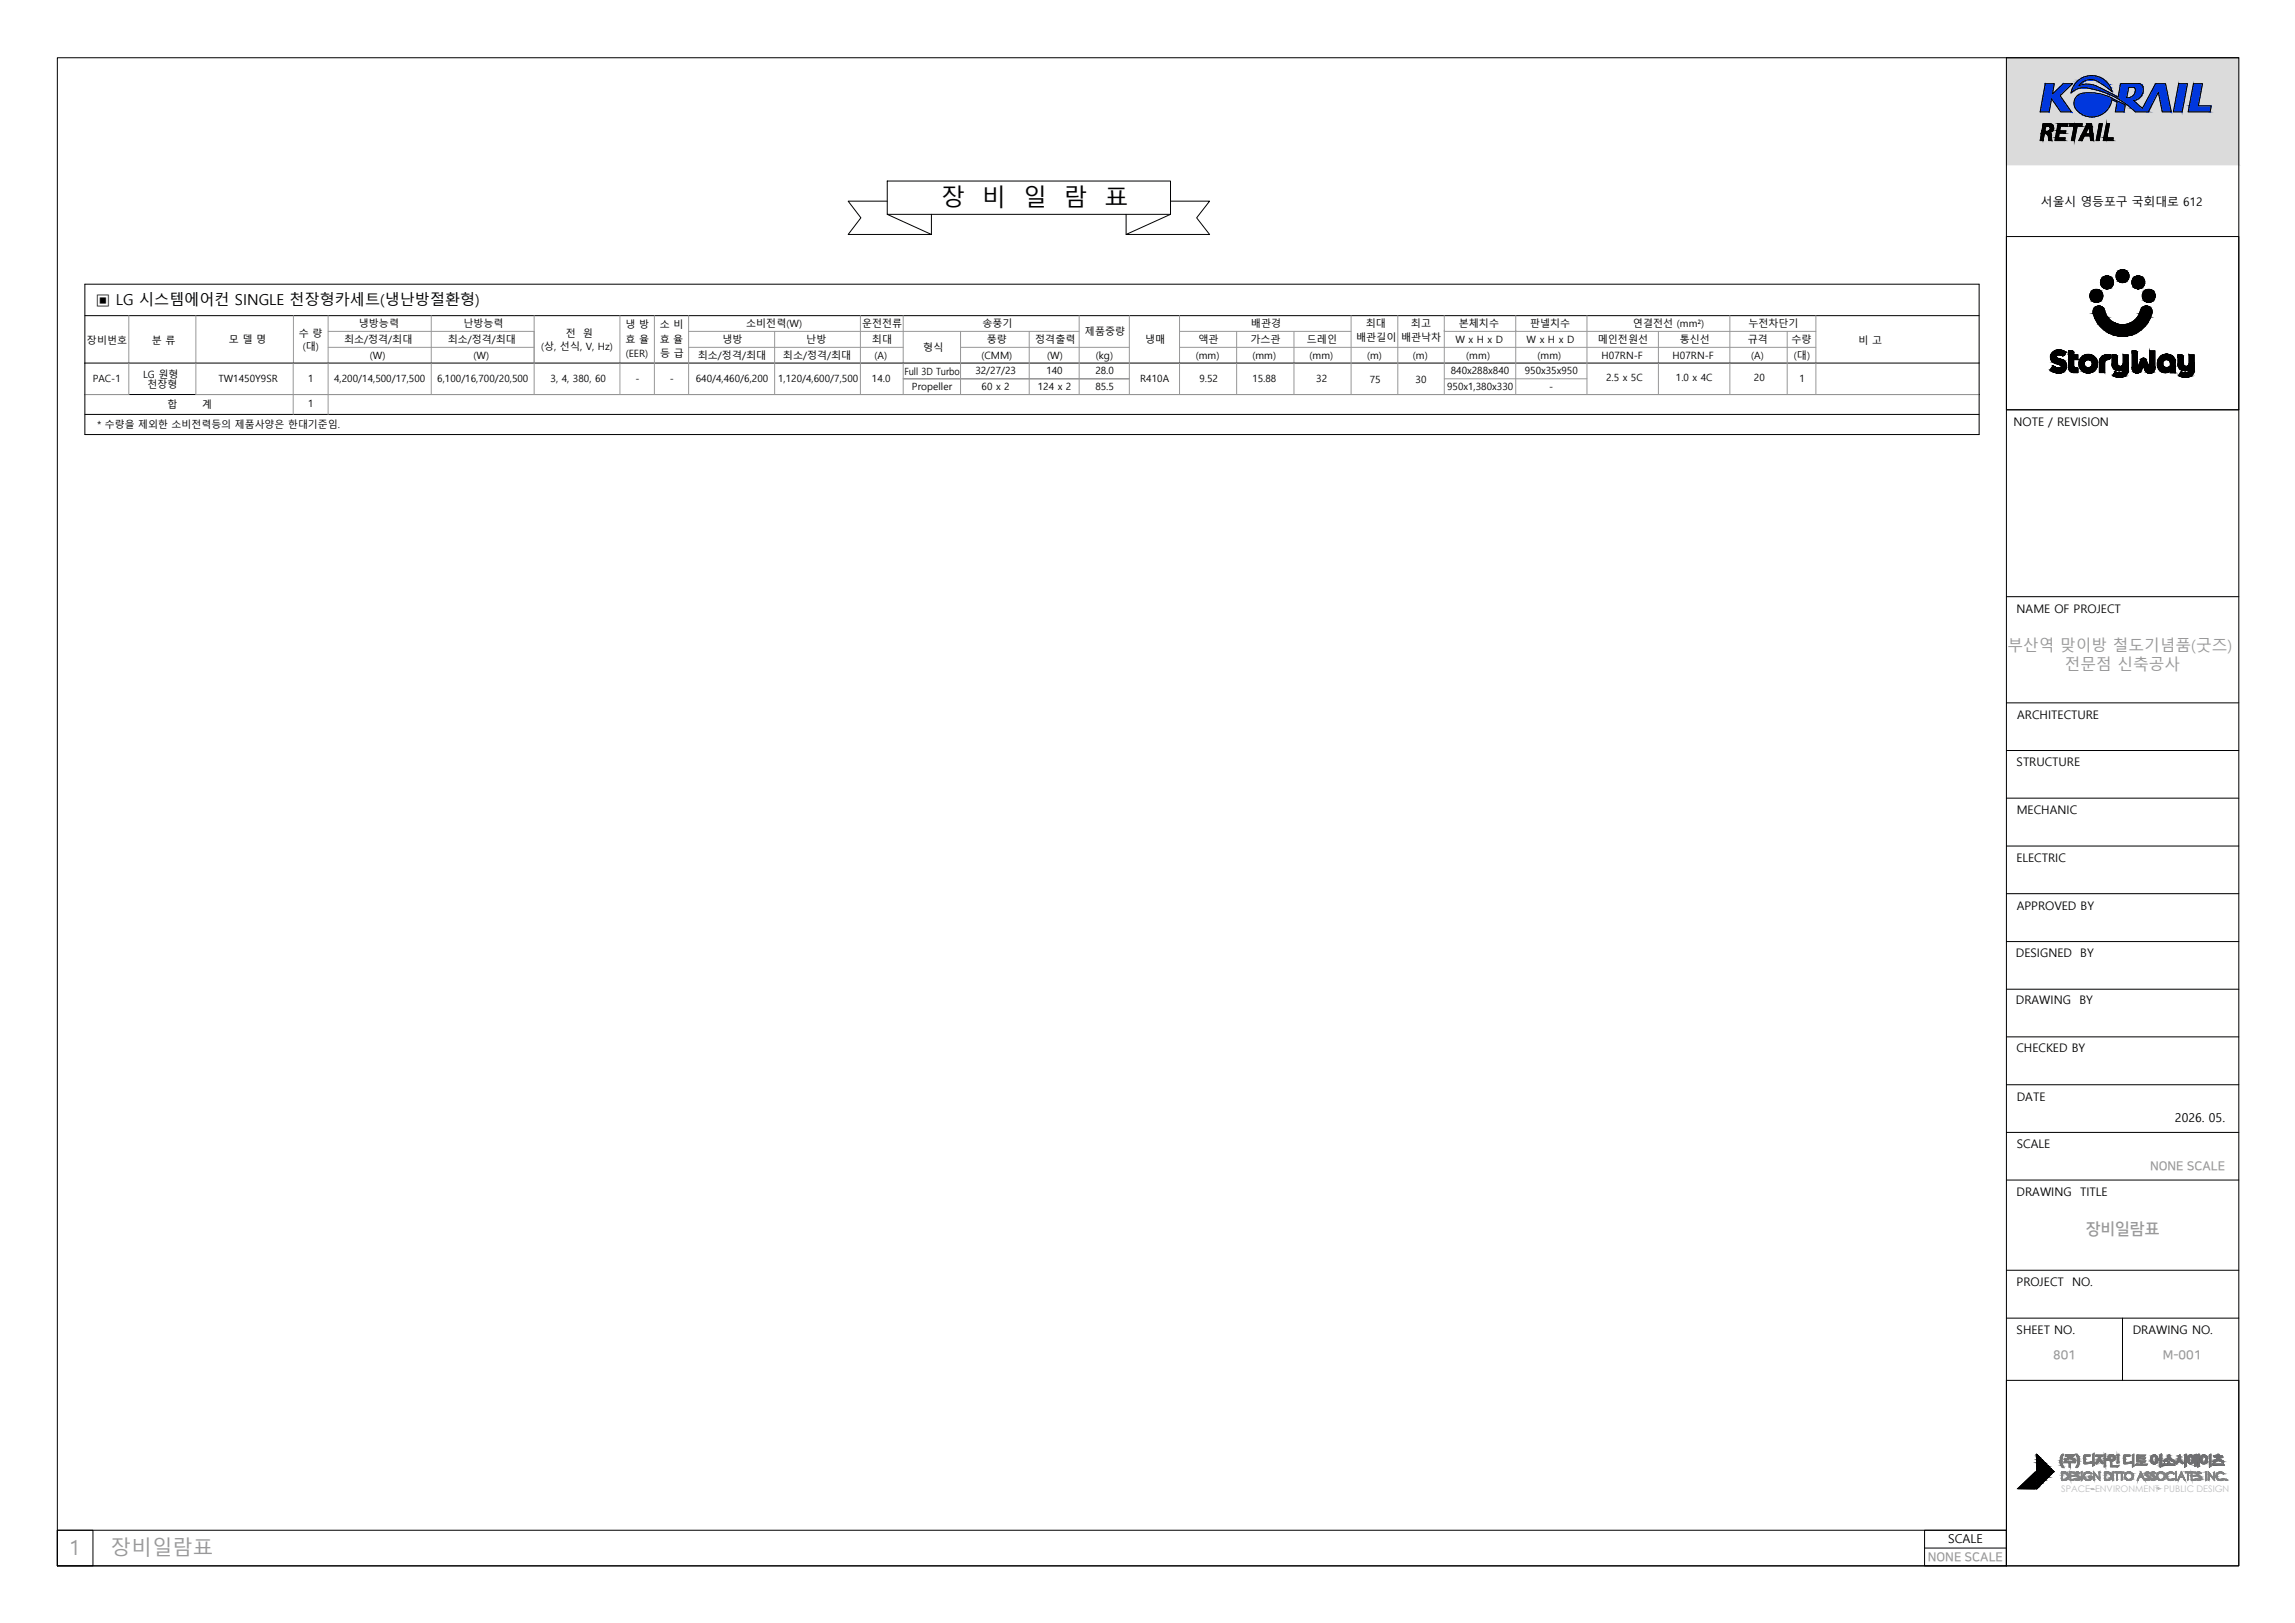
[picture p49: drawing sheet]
<svg xmlns="http://www.w3.org/2000/svg" width="420mm" height="297mm" viewBox="0 0 420 297" stroke-linecap="round" stroke-linejoin="round" font-family="sans-serif">
<defs><g id="words">
<g font-size="4.4">
<text x="172.4" y="37.7">장</text>
<text x="179.8" y="37.7">비</text>
<text x="187.3" y="37.7">일</text>
<text x="194.7" y="37.7">람</text>
<text x="202.2" y="37.7">표</text>
</g>
<g font-size="3.7" fill="#989898">
<text x="12.7" y="284.7">1</text>
<text x="20.3" y="284.7">장비일람표</text>
</g>
<text font-size="3" fill="#989898" x="381.8" y="225.9">장비일람표</text>
<g font-size="2.9" fill="#989898">
<text x="367.5" y="119.1">부산역 맞이방 철도기념품(굿즈)</text>
<text x="378" y="122.7">전문점 신축공사</text>
</g>
<text font-size="2.8" x="17.5" y="55.9">▣ LG 시스템에어컨 SINGLE 천장형카세트(냉난방절환형)</text>
<g font-size="2.3" fill="#989898">
<text x="393.6" y="214.1">NONE SCALE</text>
<text x="375.9" y="248.7">801</text>
<text x="396" y="248.7">M-001</text>
<text x="352.9" y="285.7">NONE SCALE</text>
</g>
<g font-size="2.2">
<text x="373.6" y="37.6">서울시 영등포구 국회대로 612</text>
<text x="368.6" y="78">NOTE / REVISION</text>
<text x="369.2" y="112.1">NAME OF PROJECT</text>
<text x="369.3" y="131.6">ARCHITECTURE</text>
<text x="369.2" y="140.3">STRUCTURE</text>
<text x="369.2" y="149">MECHANIC</text>
<text x="369.1" y="157.7">ELECTRIC</text>
<text x="369.2" y="166.5">APPROVED BY</text>
<text x="369.1" y="175.2">DESIGNED</text>
<text x="380.8" y="175.2">BY</text>
<text x="369.1" y="183.7">DRAWING</text>
<text x="380.7" y="183.7">BY</text>
<text x="369.1" y="192.5">CHECKED BY</text>
<text x="369.2" y="201.5">DATE</text>
<text x="398.2" y="205.4">2026. 05.</text>
<text x="369.2" y="210.2">SCALE</text>
<text x="369.2" y="218.8">DRAWING</text>
<text x="380.8" y="218.8">TITLE</text>
<text x="369.2" y="235.4">PROJECT</text>
<text x="379.4" y="235.4">NO.</text>
<text x="369.2" y="244.1">SHEET NO.</text>
<text x="390.4" y="244.1">DRAWING NO.</text>
<text x="356.7" y="282.5">SCALE</text>
</g>
<g font-size="1.8">
<text x="65.7" y="59.9">냉방능력</text>
<text x="84.8" y="59.9">난방능력</text>
<text x="136.6" y="59.9">소비전력(W)</text>
<text x="157.8" y="59.9">운전전류</text>
<text x="179.9" y="59.9">송풍기</text>
<text x="229" y="59.9">배관경</text>
<text x="250.1" y="59.9">최대</text>
<text x="258.3" y="59.9">최고</text>
<text x="267.1" y="59.9">본체치수</text>
<text x="280.1" y="59.9">판넬치수</text>
<text x="299" y="59.9">연결전선 (mm²)</text>
<text x="320.1" y="59.9">누전차단기</text>
<text x="15.9" y="63">장비번호</text>
<text x="27.8" y="63">분 류</text>
<text x="41.9" y="62.9">모 델 명</text>
<text x="54.7" y="61.6">수 량</text>
<text x="55.4" y="64.1">(대)</text>
<text x="63" y="62.8">최소/정격/최대</text>
<text x="67.7" y="65.7">(W)</text>
<text x="82" y="62.8">최소/정격/최대</text>
<text x="86.7" y="65.7">(W)</text>
<text x="99.1" y="64.1">(상, 선식, V, Hz)</text>
<text x="103.6" y="61.6">전</text>
<text x="106.7" y="61.6">원</text>
<text x="114.5" y="60.1">냉 방</text>
<text x="114.5" y="62.8">효 율</text>
<text x="114.6" y="65.4">(EER)</text>
<text x="120.8" y="62.8">효 율</text>
<text x="120.8" y="60.1">소 비</text>
<text x="120.9" y="65.4">등 급</text>
<text x="127.8" y="65.7">최소/정격/최대</text>
<text x="132.3" y="62.8">냉방</text>
<text x="143.3" y="65.7">최소/정격/최대</text>
<text x="147.6" y="62.8">난방</text>
<text x="159.6" y="62.8">최대</text>
<text x="160.1" y="65.7">(A)</text>
<text x="169" y="64.3">형식</text>
<text x="179.7" y="65.6">(CMM)</text>
<text x="180.7" y="62.8">풍량</text>
<text x="189.5" y="62.8">정격출력</text>
<text x="191.7" y="65.6">(W)</text>
<text x="198.6" y="61.4">제품중량</text>
<text x="200.6" y="65.6">(kg)</text>
<text x="209.6" y="62.8">냉매</text>
<text x="218.9" y="65.6">(mm)</text>
<text x="219.4" y="62.8">액관</text>
<text x="228.9" y="62.8">가스관</text>
<text x="229.3" y="65.6">(mm)</text>
<text x="239.3" y="62.8">드레인</text>
<text x="239.7" y="65.6">(mm)</text>
<text x="248.3" y="62.4">배관길이</text>
<text x="250.3" y="65.6">(m)</text>
<text x="256.5" y="62.4">배관낙차</text>
<text x="258.7" y="65.6">(m)</text>
<text x="266.4" y="62.8">W x H x D</text>
<text x="268.4" y="65.6">(mm)</text>
<text x="279.5" y="62.8">W x H x D</text>
<text x="281.5" y="65.6">(mm)</text>
<text x="292.5" y="62.8">메인전원선</text>
<text x="293.2" y="65.6">H07RN-F</text>
<text x="306.2" y="65.6">H07RN-F</text>
<text x="307.5" y="62.9">통신선</text>
<text x="320" y="62.9">규격</text>
<text x="320.6" y="65.6">(A)</text>
<text x="328" y="62.9">수량</text>
<text x="328.4" y="65.6">(대)</text>
<text x="340.3" y="63">비 고</text>
<text x="17" y="69.8">PAC-1</text>
<text x="26.2" y="69.1">LG 원형</text>
<text x="27" y="71">천장형</text>
<text x="40" y="70">TW1450Y9SR</text>
<text x="56.4" y="70">1</text>
<text x="61.2" y="70">4,200/14,500/17,500</text>
<text x="80.1" y="70">6,100/16,700/20,500</text>
<text x="100.8" y="70">3, 4, 380, 60</text>
<text x="116.4" y="70">-</text>
<text x="122.6" y="70">-</text>
<text x="127.4" y="70">640/4,460/6,200</text>
<text x="142.5" y="70">1,120/4,600/7,500</text>
<text x="159.6" y="70">14.0</text>
<text x="165.6" y="68.6">Full 3D Turbo</text>
<text x="167" y="71.4">Propeller</text>
<text x="178.6" y="68.5">32/27/23</text>
<text x="179.7" y="71.4">60 x 2</text>
<text x="190" y="71.4">124 x 2</text>
<text x="191.6" y="68.5">140</text>
<text x="200.5" y="68.5">28.0</text>
<text x="200.5" y="71.4">85.5</text>
<text x="208.7" y="70">R410A</text>
<text x="219.6" y="70">9.52</text>
<text x="229.3" y="70">15.88</text>
<text x="241" y="70">32</text>
<text x="250.8" y="70.1">75</text>
<text x="259.2" y="70.1">30</text>
<text x="264.9" y="71.4">950x1,380x330</text>
<text x="265.6" y="68.5">840x288x840</text>
<text x="279.1" y="68.5">950x35x950</text>
<text x="283.6" y="71.4">-</text>
<text x="294" y="69.8">2.5 x 5C</text>
<text x="306.8" y="69.8">1.0 x 4C</text>
<text x="321.1" y="69.8">20</text>
<text x="329.4" y="70">1</text>
<text x="30.7" y="74.7">합</text>
<text x="37" y="74.7">계</text>
<text x="56.4" y="74.6">1</text>
<text x="17.8" y="78.3">* 수량을 제외한 소비전력등의 제품사양은 한대기준임.</text>
</g>
<text font-size="1.7" fill="#bbbdc0" x="377.4" y="273">SPACE ENVIRONMENT PUBLIC DESIGN</text>
</g></defs>
<!-- layer: ǥD| -->
<path d="M162.4 33.1h51.9v6.1h-51.9zM162.4 36.8h-7.1l2.3 3.1-2.3 3h15.2l-8.1-3.7M170.5 39.2v3.7M206.2 39.2v3.7M214.3 36.8h7.1l-2.3 3.1 2.3 3h-15.2l8.1-3.7M15.5 57.8h346.8M15.5 72.2h346.8v7.3h-346.8zM15.5 72.2v-20.2h346.8v20.2M15.5 66.4h346.8M15.5 75.8h346.8" fill="none" stroke="#000" stroke-width=".18"/>
<g fill="none" stroke="#989898" stroke-width=".18">
<path d="M23.6 57.8v14.4h-8.1M35.9 57.8v14.4h326.4M53.7 57.8v8.6M60.1 57.8v18M79 57.8v14.4M97.8 57.8v14.4M113.5 57.8v14.4M119.8 57.8v14.4M126.1 57.8v14.4M157.5 57.8v14.4M165.4 57.8v14.4M197.6 57.8v14.4"/>
<path d="M206.8 57.8v14.4M215.9 57.8v14.4M247.4 57.8v14.4M255.9 57.8v14.4M264.4 57.8v14.4M277.5 57.8v14.4M290.5 57.8v14.4M316.7 57.8v14.4M332.4 57.8v14.4M53.7 66.4v9.4M60.1 63.6h37.7M60.1 60.6h37.7"/>
<path d="M126.1 63.6h39.3M126.1 60.6h71.5M141.8 60.6v11.6M175.9 63.6h30.9M175.9 60.6v11.6M188.4 60.6v11.6M206.8 69.3h-41.4h41.4M215.9 63.6h116.5M215.9 60.6h31.5M226.4 60.6v11.6M236.9 60.6v11.6M264.4 60.6h.1"/>
<path d="M264.4 60.6h68M264.4 69.3h26.1M277.5 60.6h.1M303.6 60.6v11.6M327.2 60.6v11.6"/>
</g>
<!-- layer: 1000. FORM_DT -->
<path d="M367.3 10.6l42.6 19.6v-19.6zM367.3 10.6l42.6 19.6h-42.6z" fill="#dbdbdb" stroke="#dbdbdb" stroke-width=".18"/>
<g fill="#0037dd" stroke="#0037dd" stroke-width=".18">
<path d="M382.5 13.9h1.1z"/>
<path d="M381.8 15.4h.8z"/>
<path d="M386 16.2h.5l.2 .5z"/>
<path d="M382.4 17h.1z"/>
<path d="M385.9 17.2h.8v.1z"/>
<path d="M382.2 21.3h1.6z"/>
<path d="M390.7 16h1.7z"/>
<path d="M386.7 17.2l.1 .1z"/>
<path d="M377.7 15.3l-.3 1.9 2-1.9zM375.8 17.2l1.9-1.9-.3 1.9z"/>
<path d="M374.4 15.3l1.4 1.9 .3-1.9zM374.4 15.3l1.4 1.9h-1.7z"/>
<path d="M374.1 17.2l3 .3 .3-.3zM374.1 17.2l3 .3h-3z"/>
<path d="M374.1 17.5l3.4 .6-.4-.6zM374.1 17.5l3.4 .6h-3.6z"/>
<path d="M375.6 18.1l3.6 2.4-1.7-2.4zM375.6 18.1l3.6 2.4h-1.9z"/>
<path d="M373.9 18.1l1.3 2.4 .4-2.4zM373.9 18.1l1.3 2.4h-1.7z"/>
<path d="M398.9 15.3l.6 5.2 1-5.2zM398.9 15.3l.6 5.2h-1.6z"/>
<path d="M401.6 15.3l.9 4.1 .7-4.1zM401.6 15.3l.9 4.1h-1.7z"/>
<path d="M400.8 19.4l3.8 1.1 .2-1.1zM400.8 19.4l3.8 1.1h-4z"/>
<path d="M382.5 13.9l1.3 .1zM382.1 14h1.7z"/>
<path d="M382.1 14l2.2 .1-.5-.1zM381.7 14.1l.4-.1 2.2 .1z"/>
<path d="M381.7 14.1l2.8 .1zM381.4 14.2h3.1z"/>
<path d="M381.4 14.2l3.6 .2-.5-.2zM381 14.4l.4-.2 3.6 .2z"/>
<path d="M381 14.4l4.1 .1-.1-.1zM380.7 14.5l.3-.1 4.1 .1z"/>
<path d="M380.7 14.5l4.5 .1zM380.7 14.5l4.5 .1z"/>
<path d="M382.9 14.6h2.3zM382.9 14.6h2.3z"/>
<path d="M380.7 14.6h2.2zM380.7 14.6h1.7z"/>
<path d="M383.1 14.6l2.2 .1zM383.1 14.6l2.2 .1z"/>
<path d="M380.7 14.6h1.7zM380.5 14.7h1.4z"/>
<path d="M383.4 14.7l2.1 .1-.2-.1zM383.4 14.7l2.1 .1h-1.6z"/>
<path d="M383.9 14.8l1.7 .1zM383.9 14.8l1.7 .1z"/>
<path d="M380.5 14.7l1 .2 .4-.2zM380.3 14.9l.2-.2 1 .2z"/>
<path d="M380.3 14.9l1 .2 .2-.2zM380.3 14.9l1 .2h-1.1z"/>
<path d="M384 14.9l1.7 .2-.1-.2zM384 14.9l1.7 .2h-1.4z"/>
<path d="M380.2 15.1l.8 .2 .3-.2zM380.2 15.1l.8 .2h-1z"/>
<path d="M384.3 15.1l1.8 .3-.4-.3zM384.3 15.1l1.8 .3h-1.2z"/>
<path d="M381.8 15.4l1.1 .1zM381.3 15.5h1.6z"/>
<path d="M384.9 15.4l1.3 .2-.1-.2zM384.9 15.4l1.3 .2h-1.1z"/>
<path d="M381.3 15.5l2 .1zM381 15.6h2.3z"/>
<path d="M380 15.3l.7 .3 .3-.3zM380 15.3l.7 .3h-1z"/>
<path d="M381 15.6h2.4zM380.9 15.6h2.5z"/>
<path d="M379.7 15.6h1zM379.7 15.6h1z"/>
<path d="M380.9 15.6l2.7 .1zM380.6 15.7h3z"/>
<path d="M379.7 15.6h1zM379.7 15.6l.9 .1z"/>
<path d="M379.7 15.7l4.2 .1-.3-.1zM379.7 15.7l4.2 .1h-4.3z"/>
<path d="M379.6 15.8l4.8 .3-.5-.3zM379.6 15.8l4.8 .3h-4.9z"/>
<path d="M381.3 16.1h3.1zM381.3 16.1h3.1z"/>
<path d="M379.5 16.1h1.8zM379.5 16.1h1.8z"/>
<path d="M385.1 15.6l1.4 .5-.3-.5zM385.1 15.6l1.4 .5h-.7z"/>
<path d="M385.8 16.1l.7 .1zM385.8 16.1l.7 .1z"/>
<path d="M379.5 16.1h1.8zM379.5 16.1l1.2 .1h-1.3z"/>
<path d="M381.8 16.1l2.8 .1zM381.8 16.1l2.8 .1z"/>
<path d="M379.4 16.2l.9 .1 .4-.1zM379.4 16.2l.9 .1h-.9z"/>
<path d="M379.4 16.3h.9zM379.4 16.3l.8 .1h-.9z"/>
<path d="M382.4 16.2l2.9 .3-.7-.3zM382.4 16.2l2.9 .3h-1.4zM383.9 16.5h1.4zM383.9 16.5h1.4z"/>
<path d="M386 16.2l.7 .5zM386.5 16.7l.2 .1z"/>
<path d="M379.3 16.4l.3 .3 .6-.3zM379.3 16.4l.3 .3h-.3z"/>
<path d="M383.9 16.5l2.3 .4-.9-.4zM383.9 16.5l2.3 .4h-.9z"/>
<path d="M379.3 16.7l-.1 .3zM379.3 16.7h.3l-.4 .3z"/>
<path d="M382.4 17h1.1zM381.8 17h1.7z"/>
<path d="M381.8 17l1.9 .1zM381.3 17.1h2.4z"/>
<path d="M381.3 17.1l2.9 .1zM381 17.2h3.2z"/>
<path d="M385.3 16.9l1.4 .3-.5-.3zM385.3 16.9l1.4 .3h-.8z"/>
<path d="M381 17.2l3.6 .1zM380.8 17.3h3.8z"/>
<path d="M385.9 17.2l.3 .1h.5zM386.2 17.3h.5v.2z"/>
<path d="M380.8 17.3h4.1zM380.6 17.3h4.3z"/>
<path d="M380.6 17.3l5 .3-.7-.3zM380.3 17.6l.3-.3 5 .3z"/>
<path d="M380.3 17.6h5.4zM380.3 17.6h5.4z"/>
<path d="M380.3 17.6l5.9 .2-.5-.2zM380.3 17.6l5.9 .2h-6.1z"/>
<path d="M380.1 17.8l6.5 .2-.4-.2zM380.1 17.8l6.5 .2h-6.6z"/>
<path d="M380 18l6.6 .1v-.1zM380 18l6.6 .1h-6.7z"/>
<path d="M379.9 18.1l6.7 .2v-.2zM379.9 18.1l6.7 .2h-6.7z"/>
<path d="M379.9 18.3l6.7 .1v-.1zM379.9 18.3l6.7 .1h-6.8z"/>
<path d="M379.8 18.4l6.7 .4 .1-.4zM379.8 18.4l6.7 .4h-6.8z"/>
<path d="M379.7 18.8l6.8 .2v-.2zM379.7 18.8l6.8 .2h-6.8z"/>
<path d="M379.7 19l6.7 .2 .1-.2zM379.7 19l6.7 .2h-6.7z"/>
<path d="M379.7 19.2l6.5 .3 .2-.3zM379.7 19.2l6.5 .3h-6.4zM379.8 19.5h6.4zM379.8 19.5h6.4z"/>
<path d="M379.8 19.5l6.2 .3 .2-.3zM379.8 19.5l6.2 .3h-6z"/>
<path d="M380 19.8l5.8 .3 .2-.3zM380 19.8l5.8 .3h-5.6z"/>
<path d="M380.2 20.1l5.3 .2 .3-.2zM380.2 20.1l5.3 .2h-5.1z"/>
<path d="M380.4 20.3l4.9 .3 .2-.3zM380.4 20.3l4.9 .3h-4.6z"/>
<path d="M380.7 20.6l4.3 .2 .3-.2zM380.7 20.6l4.3 .2h-4.1z"/>
<path d="M380.9 20.8l3.9 .1 .2-.1zM380.9 20.8l3.9 .1h-3.6z"/>
<path d="M381.2 20.9l3.2 .2 .4-.2zM381.2 20.9l3.2 .2h-2.9z"/>
<path d="M381.5 21.1l2.7 .1 .2-.1zM381.5 21.1l2.7 .1h-2.4z"/>
<path d="M381.8 21.2h2.4zM381.8 21.2l2 .1z"/>
<path d="M382.2 21.3l1.3 .1zM382.6 21.4h.9z"/>
<path d="M388.2 15.3l3.6 .1zM388.2 15.4h3.6z"/>
<path d="M388.2 15.4h3.8zM388.2 15.4h3.8z"/>
<path d="M388.2 15.4l3.9 .1zM388.2 15.4l3.9 .1z"/>
<path d="M388.2 15.5l4 .1zM388.2 15.5l4 .1h-4z"/>
<path d="M388.2 15.6l4.1 .2-.1-.2zM388.2 15.6l4.1 .2h-4.1z"/>
<path d="M388.2 15.8l4.1 .1v-.1zM388.2 15.8l4.1 .1h-4.2z"/>
<path d="M388.1 15.9l4.3 .1zM388.1 15.9l4.3 .1z"/>
<path d="M390.7 16h1.7zM390.7 16h1.7zM390.7 16h1.7z"/>
<path d="M390.7 16l1.7 .1zM390.7 16l1.7 .1z"/>
<path d="M390.8 16.1h1.6zM390.8 16.1h1.6z"/>
<path d="M390.8 16.1l1.6 .1zM390.8 16.1l1.6 .1z"/>
<path d="M390.9 16.2h1.5zM390.9 16.2h1.5z"/>
<path d="M390.9 16.2h1.5zM390.9 16.2h1.5z"/>
<path d="M390.9 16.2l1.5 .1zM390.9 16.2l1.5 .1z"/>
<path d="M390.9 16.3l1.5 .2v-.2zM390.9 16.3l1.5 .2h-1.5z"/>
<path d="M390.9 16.5l1.5 .2v-.2zM390.9 16.5l1.5 .2h-1.5z"/>
<path d="M390.9 16.7l1.5 .1zM390.9 16.7l1.5 .1z"/>
<path d="M394.6 15.3l2.1 1.6-.2-1.6zM394.6 15.3l2.1 1.6h-2.9z"/>
<path d="M390.9 16.8l1.4 .2 .1-.2zM390.9 16.8l1.4 .2h-1.5zM390.8 17h1.5zM390.8 17h1.5z"/>
<path d="M390.8 17l1.4 .3 .1-.3zM390.8 17l1.4 .3h-1.5z"/>
<path d="M390.7 17.3l1.4 .1 .1-.1zM390.7 17.3l1.4 .1h-1.5z"/>
<path d="M390.6 17.4h1.5zM390.6 17.4l1.5 .1h-1.5z"/>
<path d="M386.7 17.3l.6 .2zM386.7 17.3l.6 .2h-.6z"/>
<path d="M390.6 17.5l1.4 .1 .1-.1zM390.4 17.6l.2-.1 1.4 .1z"/>
<path d="M390.4 17.6h1.6zM390.2 17.7h1.7z"/>
<path d="M388.1 16l1.3 1.8 .3-1.8zM388.1 16l1.3 1.8h-1.6z"/>
<path d="M386.7 17.5l1.1 .3-.5-.3zM386.7 17.5l1.1 .3h-.6z"/>
<path d="M390.2 17.7h1.7zM390.1 17.8h1.7z"/>
<path d="M390.1 17.8l1.7 .1v-.1zM389.9 17.9l.2-.1 1.7 .1z"/>
<path d="M387.2 17.8l2.1 .1 .1-.1zM387.2 17.8l2.1 .1h-1.9z"/>
<path d="M389.9 17.9h1.9zM389.6 17.9h2.1z"/>
<path d="M387.4 17.9h2.2zM387.4 17.9h2.2z"/>
<path d="M387.4 17.9h4.3zM387.4 17.9l4.3 .1z"/>
<path d="M387.6 18l3.8 .1 .3-.1zM387.6 18l3.8 .1h-3.6z"/>
<path d="M387.8 18.1h3.6zM387.8 18.1l3.5 .1z"/>
<path d="M387.9 18.2l3.1 .1 .3-.1zM387.9 18.2l3.1 .1h-2.8z"/>
<path d="M388.2 18.3h2.8zM388.2 18.3l2.4 .1z"/>
<path d="M388.2 18.4l2.9 .4-.5-.4zM388.2 18.4l2.9 .4h-2.2z"/>
<path d="M393.8 16.9l-.1 2.7 1.4-2.7zM393.8 16.9l-.1 2.7h-1.4z"/>
<path d="M388.9 18.8l3.1 .8-.9-.8zM388.9 18.8l3.1 .8h-2z"/>
<path d="M392.3 19.6l1.4 .2v-.2zM392.3 19.6l1.4 .2h-1.5z"/>
<path d="M390 19.6l2.2 .2-.2-.2zM390 19.6l2.2 .2h-2z"/>
<path d="M395.1 16.9l2.4 3.6-.8-3.6zM395.1 16.9l2.4 3.6h-1.6z"/>
<path d="M390.2 19.8l3.1 .7 .4-.7zM390.2 19.8l3.1 .7h-2.4z"/>
<path d="M386.6 18l.7 .3zM386.6 18l.7 .3h-.7z"/>
<path d="M386.6 18.3l1.5 .4-.8-.4zM386.6 18.3l1.5 .4h-.5z"/>
<path d="M387.6 18.7l1.5 .5-1-.5zM387.6 18.7l1.5 .5h-1.6z"/>
<path d="M387.5 19.2l1.4 1.3 .2-1.3zM387.5 19.2l1.4 1.3h-1.6z"/>
</g>
<g fill="none" stroke="#000" stroke-width=".18">
<path d="M10.5 10.6h399.4v276h-399.4zM374.4 15.3h1.7l-.3 1.9 1.9-1.9h1.7l-2.3 2.2 2.1 3h-1.9l-1.7-2.4-.4 2.4h-1.7zM380.6 15.7a4.8 4.8 0 0 1 4.4 .6l2.7 1.5M380.7 15.6l-.1 .1M381.3 17.1a1.84 1.84 0 0 0-1.4 2.7M381.3 17a9.1 9.1 0 0 1 5.4 1M384.3 15.1l2.4 1.7M384.3 15a2.65 2.65 0 0 0-3.6 .6M386.6 16.7a3.8 3.8 0 0 0-3.8-2.9 3.8 3.8 0 0 0-3.6 3.2 3.4 3.4 0 0 1 3.2-.8 15.8 15.8 0 0 1 8.5 4.3M386.7 18l2.4 1.2-.2 1.3h-1.6l.3-1.8M387.6 18.7l-1-.4a3.7 3.7 0 0 1-2.8 3 3.7 3.7 0 0 1-3.9-1.5M390.9 16.2a1.42 1.42 0 0 1-1.6 1.7l.4-1.9h1l.2 .2"/>
<path d="M391.6 15.3l.6 .4 .2 1M391.7 15.3h-3.5l-.4 2.5M392.4 16.7a1.99 1.99 0 0 1-1.8 1.7l1.6 1.4 2.4-4.5h1.9l1 5.2h-1.6l-.8-3.6-1.8 3.6h-2.4M398.9 15.3h1.6l-1 5.2h-1.6zM401.6 15.3h1.6l-.7 4.1h2.3l-.2 1.1h-4zM409.9 10.6h-42.6v276M374.3 24.4l-.1 .1M374.4 24.5h.2M374.4 23.9v.1h.6M374.5 23.2l-.1 .7M374.5 24.4l.3 .1 .2 .3M374.6 23.1l-.1 .1"/>
<path d="M374.6 23.1h.4a.47 .47 0 0 1 .4 .5 .47 .47 0 0 1-.4 .4M375.1 22.6a.78 .78 0 0 1 .8 .7 .78 .78 0 0 1-.6 .9M375.2 22.6h-1.1l-.6 3.1h.5l.3-1.2M375.3 24.3l.2 .2M375.3 24.2v.1M375.5 24.5v.2M375.5 24.7l.1 1h-.5l-.1-.9M376.8 22.6h1.8l-.1 .5h-1.3l-.1 .8h1.1l-.1 .5h-1.1l-.1 .8h1.2l-.1 .5h-1.8zM379 22.6h2.2l-.1 .5h-.8l-.5 2.6h-.6l.5-2.6h-.8zM382.1 22.6h.8l.4 3.1h-.6v-.8h-1.1l-.4 .8h-.6zM382.4 23.2l.2 1.3h-.8zM384.3 22.6h.6l-.6 3.1h-.5z"/>
<path d="M385.7 22.6h.5l-.5 2.6h1.2l-.1 .5h-1.7zM367.3 43.3h42.6v31.7h-42.6zM385.2 56.8a3.4 3.4 0 0 0 3.4 2.6 3.4 3.4 0 0 0 3.3-2.6M385.3 56.8a1.08 1.08 0 0 0-1.3-.8 1.08 1.08 0 0 0-.8 1.3 5.5 5.5 0 0 0 5.4 4.2 5.5 5.5 0 0 0 5.3-4.2M391.9 56.8a1.08 1.08 0 0 1 1.3-.8 1.08 1.08 0 0 1 .8 1.3M367.3 75h42.6M375.3 67.7l.9 .5 .7 .1M375.7 64.6a1.12 1.12 0 0 0 .5 1.8M376.2 66.4l1 .4M376.4 67.3l-.5-.3-.6 .7M376.6 65.5l1.2 .4M376.6 65h.1"/>
<path d="M376.6 65.6h.1M376.9 68.3h.1M377.1 64a1.59 1.59 0 0 0-1.5 .6M377.1 64l1.1 .5M377.2 66.8a.28 .28 0 0 1 .1 .5l-.6 .1-.3-.1M377.4 65a.74 .74 0 0 0-1 .2l.2 .3M377.8 65.9a1.29 1.29 0 0 1 .5 1.5 1.29 1.29 0 0 1-1.3 .9M378.2 64.5l-.4 .5-.3 .1M379.2 64.2l.4 .2v.5h.8v.9h-.8v1.2M379.3 64.2h-.6v3.1a.88 .88 0 0 0 .9 .9M379.6 67l.3 .3M379.9 67.3h.5v.9h-.8"/>
<path d="M385.8 65.8l-.5 .2v.3M385.8 65.8h.2M386.3 65.4v-.5a1.5 1.5 0 0 0-2 1.4v1.9h1v-1.9M386.3 65.4v.2l-.4 .2M387.2 64.9h.2l.2 .5M387.2 64.9h-.5v1.9a1.03 1.03 0 0 0 .8 1M387.2 68a1.12 1.12 0 0 0 1.2 .1M387.3 68l-.5 .7a2.14 2.14 0 0 0 2.2 .1M387.6 66.5a.53 .53 0 0 0 .5 .5 .53 .53 0 0 0 .6-.5M387.6 65.4v1.1M388.5 67.7h-1M388.5 67.7l.1 .1"/>
<path d="M388.7 67.8l-.3 .4M388.7 66.5v-1.6h.9v2.9M389.6 67.7a1.33 1.33 0 0 1-.6 1.1M390.3 67.4a.91 .91 0 0 0 .8 .9 .91 .91 0 0 0 1-.7M390.9 64.2l.3 .2 .1 .2v2.6M390.9 64.2h-.5v3.2M391.3 67.2h.1M391.4 67.2l.5-1.3a.53 .53 0 0 1 .5-.3 .53 .53 0 0 1 .5 .3l.6 1.3M392 67.8l.4-.9 .3 .9M393.5 67.2h.1M393.5 67.2v-3h1v3.3M394.5 67.5a.95 .95 0 0 1-.8 .8 .95 .95 0 0 1-1-.5"/>
<path d="M395 66.5a1.45 1.45 0 0 0 .6 1.5 1.45 1.45 0 0 0 1.7-.1M395.9 66.5v.1M395.9 66.5a.7 .7 0 0 1 .7-.7 .7 .7 0 0 1 .7 .5v.7M395.9 66.6a.74 .74 0 0 0 .6 .6 .74 .74 0 0 0 .8-.3M398.2 65.9a1.67 1.67 0 0 0-1.8-1.1 1.67 1.67 0 0 0-1.4 1.7M398.2 65.9v2.3h-.9v-.3M398.7 66.8a1.12 1.12 0 0 0 .9 1M399.2 64.9h.3l.2 .5M399.2 64.9h-.5v1.9M399.3 68a1.12 1.12 0 0 0 1.2 .1M399.7 66.5a.53 .53 0 0 0 .5 .5 .53 .53 0 0 0 .5-.5M399.7 65.4v1.1"/>
<path d="M400.6 67.7h-1M400.6 67.7l.1 .3-.2 .2M400.8 66.5v-1.6h.9v2.9M401.7 67.7a1.61 1.61 0 0 1-2.4 1.2l-.4-.2 .4-.7M367.3 109.2h42.6M367.3 137.4h42.6M367.3 128.6h42.6M367.3 146.1h42.6M367.3 154.8h42.6M367.3 163.6h42.6M367.3 172.3h42.6M367.3 181h42.6"/>
<path d="M367.3 198.5h42.6M367.3 189.8h42.6M367.3 207.2h42.6M367.3 216h42.6M367.3 232.5h42.6M367.3 252.6h42.6v34h-42.6zM367.3 241.2h42.6M388.6 241.2v11.4M369.4 272.4l3.2-3v3.1zM372.9 266.2l3.1 3.1-3.1 3.2zM394 266.4a.67 .67 0 0 1 .7-.1 .67 .67 0 0 1 .4 .6h.4v-.6l.2-.2v1.9a.32 .32 0 0 1-.2 .5v-1.3h-.5a.66 .66 0 0 1-.8 .7 .66 .66 0 0 1-.4-1zM394.1 266.6h.1a.43 .43 0 0 1 .5 .1 .43 .43 0 0 1 .1 .5 .39 .39 0 0 1-.5 .5 .39 .39 0 0 1-.3-.6z"/>
<path d="M395.9 268h1v-.6h.3v.6h.9l.1 .2h-2.2zM396.9 266.4l.3-.1 .1 .6 .8 .5-.2 .1-.5-.2a.32 .32 0 0 0-.2-.3 .32 .32 0 0 0-.4 .2l-.6 .4-.1-.2 .8-.6zM398.9 266.4l.2-.1a1.27 1.27 0 0 0 .6 1.4l-.2 .2-.5-.6-.2 .2a.4 .4 0 0 1-.6 .3l.6-.7zM400 266.3l.2-.2v2.2l-.2 .2zM400.6 266.6a.56 .56 0 0 1 .7-.3 .56 .56 0 0 1 .3 .7h.2v-.7l.3-.1v2.1l-.2 .1-.1-1.2h-.2a.58 .58 0 0 1-.6 .7 .58 .58 0 0 1-.5-.8zM400.9 266.6a.45 .45 0 0 1 .5 .6 .34 .34 0 0 1-.1 .4 .34 .34 0 0 1-.5-.1v-.6zM402.3 266.3l.3-.2v2.3l-.3 .1zM403 266.4a.77 .77 0 0 1 1 .2 .77 .77 0 0 1 0 .9 .66 .66 0 0 1-.9 .3 .66 .66 0 0 1-.3-.9zM403.2 266.6a.44 .44 0 0 1 .6 .1 .44 .44 0 0 1 0 .5 .39 .39 0 0 1-.4 .5 .39 .39 0 0 1-.3-.6zM404.5 266.3l.2-.2v2.2l-.2 .2zM405 268h2.1l.1 .2h-2.1zM405.3 266.5h.7v-.3h.2v.3h.6l.2 .2h-.8v.2l.3 .3 .6 .2-.1 .1v.2l-.9-.6-.8 .6-.2-.3 .7-.3 .2-.3v-.1h-.6z"/>
<path d="M10.5 280.1h356.8v6.5h-356.8zM10.5 280.1h6.5v6.5h-6.5zM352.3 280.1h15v6.5h-15zM352.3 283.3h15"/>
<circle cx="383.8" cy="54.1" r="1.16"/>
<circle cx="385.7" cy="51.7" r="1.16"/>
<circle cx="388.6" cy="50.5" r="1.16"/>
<circle cx="391.4" cy="51.7" r="1.16"/>
<circle cx="393.4" cy="54.1" r="1.16"/>
<circle cx="382.3" cy="66.6" r="1.71"/>
<circle cx="382.3" cy="66.6" r=".74"/>
</g>
<g fill="#000" stroke="#000" stroke-width=".18">
<path d="M375.3 23.3h.6zM383.5 55.3h.5zM383.6 53h.3zM384.1 56h.3zM385.5 52.8h.5zM385.6 50.5h.3zM388.3 51.7h.6zM388.4 49.4h.3zM391.2 52.8h.6zM391.3 50.5h.3zM393.1 55.3h.6zM393.2 53h.3z"/>
<path d="M376.5 68.3h.8zM376.7 64.1h.4zM377.1 65h.9zM377.5 65.1h.2zM379.5 68.2h.9zM381.9 68.2h.8zM382.1 64.9h.4zM382.7 65.9h1.2zM386.8 68.7h2.4zM387.5 69h1zM387.7 67.8h.6zM388.1 68.3h1.4z"/>
<path d="M390.7 68.1h1zM391.1 68.3h.3zM392.3 65.6h.2zM393.3 68.3h.5zM396.1 68.2h.7zM396.5 64.8h.3zM396.8 67.3h1.4zM399.6 69h1zM399.8 67.8h.6zM372.6 269.4v3zM372.9 272.4h.1z"/>
<path d="M373.7 24.5h.7zM373.7 24.5h.7z"/>
<path d="M373.7 24.5h.6zM373.7 24.5h.6zM373.7 24.5h.6zM373.7 24.5h.6z"/>
<path d="M373.7 24.5h.6zM373.7 24.5h.6z"/>
<path d="M373.8 24.2h1.5zM373.8 24.2h1.5zM373.8 24.2h1.5zM373.8 24.2h1.5zM373.8 24.2h1.5zM373.8 24.2h1.6z"/>
<path d="M373.8 24h.6zM373.8 24h.6zM373.8 24h.6zM373.8 24h.6z"/>
<path d="M373.8 24.1h.6zM373.8 24.1h.6zM373.8 24.1h.6zM373.8 24.1h.6z"/>
<path d="M374 23.1h.6zM374 23.1h.6z"/>
<path d="M374 23.1h.6zM374 23.1h.6z"/>
<path d="M374 23.2h.5zM374 23.2h.5z"/>
<path d="M373.7 24.5h.6zM373.7 24.5h.6z"/>
<path d="M373.7 24.5h.6zM373.7 24.5h.6z"/>
<path d="M373.7 24.5h.6zM373.7 24.5h.6z"/>
<path d="M373.7 24.5l.3 1.2 .3-1.2zM373.7 24.5l.3 1.2h-.5z"/>
<path d="M373.7 24.5h.6zM373.7 24.5h.7z"/>
<path d="M373.8 23.9h.6zM373.8 23.9h.6z"/>
<path d="M373.8 23.9l.6 .1zM373.8 23.9l.6 .1zM373.8 24h.6zM373.8 24h.6z"/>
<path d="M373.8 24h.6zM373.8 24h.6z"/>
<path d="M373.8 24l.6 .1zM373.8 24l.6 .1z"/>
<path d="M374 23.1h.5zM374 23.1h.6z"/>
<path d="M374 23.1l.5 .1zM374 23.1l.5 .1zM374 23.2h.5zM374 23.2h.5z"/>
<path d="M374 23.2l.4 .7 .1-.7zM374 23.2l.4 .7h-.6z"/>
<path d="M374 23.1h.6zM374 23.1h.6zM374 23.1h.6zM374 23.1h.6z"/>
<path d="M373.8 24.1h.9zM373.8 24.1h.9z"/>
<path d="M375.2 23.9h.6zM375.2 23.9h.6z"/>
<path d="M373.8 24.2l1.5 .1zM373.8 24.2l1.5 .1zM373.8 24.3h1.5zM373.8 24.3h1.5zM373.8 24.3h1.5zM373.8 24.3h1.5z"/>
<path d="M373.8 24.3h1.5zM373.8 24.3h1.5z"/>
<path d="M374.1 22.6h1.2zM374.1 22.6h1.2z"/>
<path d="M374.1 22.6l1.4 .1zM374.1 22.6l1.4 .1z"/>
<path d="M373.8 24.2h1.5zM373.8 24.2h1.5zM373.8 24.2h1.5zM373.8 24.2h1.5zM373.8 24.2h1.5zM373.8 24.2h1.5z"/>
<path d="M373.8 24.3h1.5zM373.8 24.3h1.5zM373.8 24.3h1.5zM373.8 24.3h1.5z"/>
<path d="M373.8 24.3l1.6 .1zM373.8 24.3l1.6 .1z"/>
<path d="M373.8 24.4h1.6zM373.8 24.4h1.6z"/>
<path d="M373.7 24.4l1.7 .1zM373.7 24.4l1.7 .1z"/>
<path d="M374.6 24.5h.9zM374.6 24.5h.9z"/>
<path d="M374.1 22.7l1.5 .1zM374.1 22.7l1.5 .1z"/>
<path d="M374.7 24.5h.8zM374.7 24.5h.8z"/>
<path d="M374.7 24.5h.8zM374.7 24.5h.8z"/>
<path d="M374.7 24.5h.8zM374.7 24.5h.8z"/>
<path d="M374.8 24.5h.7zM374.8 24.5h.7zM374.9 24.5h.6zM374.9 24.5h.6z"/>
<path d="M373.8 24.2h1.7zM373.8 24.2h1.6z"/>
<path d="M374.9 24.5l.6 .1zM374.9 24.5l.6 .1z"/>
<path d="M374.9 24.6l.6 .1zM374.9 24.6l.6 .1z"/>
<path d="M374.9 24.7h.6zM374.9 24.7h.6z"/>
<path d="M374.9 24.7l.6 .1zM374.9 24.7l.6 .1z"/>
<path d="M375 24.8h.5zM375 24.8h.5z"/>
<path d="M375 24.8l.6 .9-.1-.9zM375 24.8l.6 .9h-.5z"/>
<path d="M374.1 22.8h1.6zM374.1 22.8h1.6h-1.7z"/>
<path d="M374.8 24.1h.8zM374.7 24.1h.9z"/>
<path d="M373.8 24.1h1.8zM373.8 24.1l1.7 .1z"/>
<path d="M375 24h.7zM374.8 24.1h.8z"/>
<path d="M374 22.8l1.8 .2-.1-.2zM374 22.8l1.8 .2h-1.8z"/>
<path d="M375.1 24h.6zM375 24h.7z"/>
<path d="M375.2 23.9h.6zM375.1 24h.6z"/>
<path d="M375.2 23.9h.6zM375.2 23.9h.6z"/>
<path d="M374 23l1.9 .1-.1-.1zM374 23l1.9 .1h-1.9zM374 23.1h1.9zM374 23.1h1.9z"/>
<path d="M375.3 23.8l.5 .1zM375.3 23.8l.5 .1z"/>
<path d="M375.3 23.9h.5zM375.3 23.9h.5z"/>
<path d="M375 23.1h.9zM375 23.1h.9z"/>
<path d="M375.1 23.1h.8zM375.1 23.1h.8z"/>
<path d="M375.2 23.1h.7zM375.2 23.1h.7z"/>
<path d="M375.3 23.7h.6zM375.3 23.7l.5 .1h-.5z"/>
<path d="M375.2 23.1l.7 .1zM375.2 23.1l.7 .1z"/>
<path d="M375.2 23.2h.7zM375.2 23.2h.7z"/>
<path d="M375.3 23.2l.6 .1zM375.3 23.2l.6 .1zM375.3 23.3h.6z"/>
<path d="M375.3 23.3l.7 .1zM375.3 23.3l.7 .1z"/>
<path d="M375.4 23.7h.5zM375.4 23.7h.5z"/>
<path d="M375.3 23.7h.6zM375.3 23.7h.6z"/>
<path d="M375.4 23.4h.6zM375.4 23.4h.6z"/>
<path d="M375.4 23.4l.6 .1zM375.4 23.4l.6 .1z"/>
<path d="M375.4 23.5l.6 .1zM375.4 23.5l.6 .1zM375.4 23.6h.6zM375.4 23.6h.6z"/>
<path d="M375.4 23.6h.6zM375.4 23.6l.5 .1z"/>
<path d="M376.5 24.4l.4 .8 .1-.8zM376.5 24.4l.4 .8h-.6z"/>
<path d="M376.7 23.1l.4 .8 .1-.8zM376.7 23.1l.4 .8h-.5z"/>
<path d="M376.3 25.2l1.7 .5 .1-.5zM376.3 25.2l1.7 .5h-1.8z"/>
<path d="M376.6 23.9l1.5 .5 .1-.5zM376.6 23.9l1.5 .5h-1.6z"/>
<path d="M376.8 22.6l1.7 .5 .1-.5zM376.8 22.6l1.7 .5h-1.8z"/>
<path d="M379.7 23.1l.1 2.6 .5-2.6zM379.7 23.1l.1 2.6h-.6z"/>
<path d="M379 22.6l2.1 .5 .1-.5zM379 22.6l2.1 .5h-2.2z"/>
<path d="M381 24.9l.2 .8 .4-.8zM381 24.9l.2 .8h-.6z"/>
<path d="M381.8 23.2v1.3l.6-1.3zM381.8 23.2v1.3h-.6z"/>
<path d="M382.1 22.6l.9 .6-.1-.6zM382.1 22.6l.9 .6h-1.2z"/>
<path d="M382.4 23.2l.8 1.3-.2-1.3zM382.4 23.2l.8 1.3h-.6z"/>
<path d="M381.2 24.5l2 .4v-.4zM381.2 24.5l2 .4h-2.2z"/>
<path d="M382.7 24.9l.6 .8-.1-.8zM382.7 24.9l.6 .8h-.6z"/>
<path d="M384.3 22.6v3.1l.6-3.1zM384.3 22.6v3.1h-.5z"/>
<path d="M385.7 22.6v2.6l.5-2.6zM385.7 22.6v2.6h-.6z"/>
<path d="M385.1 25.2l1.7 .5 .1-.5zM385.1 25.2l1.7 .5h-1.7z"/>
<path d="M383.5 55.3h.4zM383.6 55.3h.3z"/>
<path d="M383.6 53h.4zM383.5 53h.5z"/>
<path d="M383.5 53h.7zM383.4 53h.8z"/>
<path d="M383.4 53l.9 .1zM383.3 53.1h1z"/>
<path d="M383.4 55.3h.8zM383.4 55.3h.6z"/>
<path d="M383.3 53.1h1.1zM383.2 53.1h1.2z"/>
<path d="M383.3 55.2h1zM383.3 55.2l.9 .1z"/>
<path d="M383.2 53.1l1.3 .1zM383.1 53.2h1.4z"/>
<path d="M383.2 55.2h1.2zM383.2 55.2h1.1z"/>
<path d="M384.1 56h.4zM384 56h.5z"/>
<path d="M383.1 53.2h1.5zM383 53.2h1.6z"/>
<path d="M383.1 55.1h1.4zM383.1 55.1l1.3 .1z"/>
<path d="M384 56l.6 .1zM383.9 56.1h.7z"/>
<path d="M383 53.2l1.6 .1zM383 53.2l1.6 .1h-1.7z"/>
<path d="M383 55.1h1.6zM383 55.1h1.5z"/>
<path d="M383.9 56.1h.8zM383.8 56.1h.9z"/>
<path d="M382.9 53.3l1.8 .1zM382.9 53.3l1.8 .1h-1.8z"/>
<path d="M382.9 55h1.7zM382.9 55l1.7 .1z"/>
<path d="M383.8 56.1l1 .1zM383.7 56.2h1.1z"/>
<path d="M382.9 53.4l1.9 .1zM382.9 53.4l1.9 .1h-2z"/>
<path d="M382.9 54.9h1.8zM382.9 54.9l1.7 .1z"/>
<path d="M382.8 53.5l2.1 .1-.1-.1zM382.8 53.5l2.1 .1h-2.2z"/>
<path d="M382.8 54.8h2zM382.8 54.8l1.9 .1z"/>
<path d="M383.7 56.2h1.2zM383.7 56.2h1.2z"/>
<path d="M382.7 53.6l2.2 .1zM382.7 53.6l2.2 .1h-2.2z"/>
<path d="M382.7 54.7l2.1 .1 .1-.1zM382.7 54.7l2.1 .1h-2z"/>
<path d="M383.7 56.2l1.2 .1zM383.7 56.2l1.2 .1h-1.3z"/>
<path d="M382.7 53.7l2.2 .1v-.1zM382.7 53.7l2.2 .1h-2.2z"/>
<path d="M382.7 54.6h2.2zM382.7 54.6l2.2 .1z"/>
<path d="M382.7 53.8l2.2 .1zM382.7 53.8l2.2 .1z"/>
<path d="M382.7 53.9l2.3 .1-.1-.1zM382.7 53.9l2.3 .1h-2.4z"/>
<path d="M382.7 54.4l2.2 .1zM382.7 54.4l2.2 .1z"/>
<path d="M382.7 54.5l2.2 .1v-.1zM382.7 54.5l2.2 .1h-2.2z"/>
<path d="M383.6 56.3h1.4zM383.5 56.3h1.5z"/>
<path d="M382.6 54l2.4 .1zM382.6 54l2.4 .1z"/>
<path d="M382.6 54.1l2.4 .2v-.2zM382.6 54.1l2.4 .2h-2.4z"/>
<path d="M382.6 54.3l2.3 .1 .1-.1zM382.6 54.3l2.3 .1h-2.2z"/>
<path d="M383.5 56.3l1.6 .1zM383.5 56.3l1.6 .1h-1.7z"/>
<path d="M383.4 56.4l1.7 .1zM383.4 56.4l1.7 .1h-1.7z"/>
<path d="M383.4 56.5l1.8 .1zM383.4 56.5l1.8 .1h-1.9z"/>
<path d="M383.3 56.6l1.9 .1zM383.3 56.6l1.9 .1h-1.9z"/>
<path d="M383.3 56.7l2 .1zM383.3 56.7l2 .1h-2.1z"/>
<path d="M383.2 56.8h2.1zM383.2 56.8h2.1z"/>
<path d="M383.2 56.8l2.2 .2-.1-.2zM383.2 56.8l2.2 .2h-2.2z"/>
<path d="M383.2 57l2.2 .2v-.2zM383.2 57l2.2 .2h-2.2z"/>
<path d="M383.2 57.2l2.3 .1-.1-.1zM383.2 57.2l2.3 .1h-2.3z"/>
<path d="M385.5 52.8l.4 .1zM385.6 52.9h.3z"/>
<path d="M383.2 57.3l2.3 .1zM383.2 57.3l2.3 .1z"/>
<path d="M383.2 57.4l2.6 .6-.3-.6zM383.2 57.4l2.6 .6h-2.3z"/>
<path d="M383.5 58l2.5 .2-.2-.2zM383.5 58l2.5 .2h-2.5z"/>
<path d="M385.6 50.5h.4zM385.5 50.5h.5z"/>
<path d="M385.5 50.5l.6 .1zM385.4 50.6h.7z"/>
<path d="M383.5 58.2l2.7 .3-.2-.3zM383.5 58.2l2.7 .3h-2.5z"/>
<path d="M385.4 50.6h.8zM385.3 50.6h.9z"/>
<path d="M385.4 52.8h.7zM385.4 52.8h.6z"/>
<path d="M385.3 50.6l1 .1zM385.1 50.7h1.2z"/>
<path d="M385.3 52.8h.9zM385.3 52.8h.8z"/>
<path d="M383.7 58.5l3.1 .4-.6-.4zM383.7 58.5l3.1 .4h-2.9z"/>
<path d="M385.1 50.7h1.3zM385.1 50.7h1.3h-1.3z"/>
<path d="M385.1 52.7h1.2zM385.1 52.7l1.1 .1z"/>
<path d="M385.1 50.7l1.4 .1zM385 50.8h1.5z"/>
<path d="M385.1 52.6h1.3zM385.1 52.6l1.2 .1z"/>
<path d="M385 50.8l1.6 .1zM385 50.8l1.6 .1h-1.7z"/>
<path d="M385 52.6h1.5zM385 52.6h1.4z"/>
<path d="M384.9 50.9l1.8 .1zM384.9 50.9l1.8 .1h-1.9z"/>
<path d="M384.9 52.5h1.7zM384.9 52.5l1.6 .1z"/>
<path d="M384.8 51h1.9zM384.8 51h1.9h-1.9z"/>
<path d="M384.8 52.4h1.9zM384.8 52.4l1.8 .1z"/>
<path d="M384.8 51l2 .1zM384.8 51l2 .1h-2.1z"/>
<path d="M384.8 52.3h1.9zM384.8 52.3l1.9 .1z"/>
<path d="M383.9 58.9l3.2 .1-.3-.1zM383.9 58.9l3.2 .1h-3.1z"/>
<path d="M384.7 51.1l2.1 .2v-.2zM384.7 51.1l2.1 .2h-2.2z"/>
<path d="M384.7 52.2h2.1zM384.7 52.2l2 .1z"/>
<path d="M384.6 51.3h2.3zM384.6 51.3h2.3h-2.3z"/>
<path d="M384.6 52.1h2.2zM384.6 52.1l2.2 .1z"/>
<path d="M384.6 51.3l2.3 .2v-.2zM384.6 51.3l2.3 .2h-2.3z"/>
<path d="M384.6 51.5l2.3 .1v-.1zM384.6 51.5l2.3 .1h-2.3z"/>
<path d="M384.6 51.9l2.3 .1zM384.6 51.9l2.3 .1z"/>
<path d="M384.6 52l2.2 .1 .1-.1zM384.6 52l2.2 .1h-2.2z"/>
<path d="M384.6 51.6l2.3 .1zM384.6 51.6l2.3 .1z"/>
<path d="M384.6 51.7l2.3 .1v-.1zM384.6 51.7l2.3 .1h-2.3z"/>
<path d="M384.6 51.8l2.3 .1v-.1zM384.6 51.8l2.3 .1h-2.3z"/>
<path d="M384 59l3.4 .2-.3-.2zM384 59l3.4 .2h-3.4z"/>
<path d="M384 59.2l3.9 .2-.5-.2zM384 59.2l3.9 .2h-3.7z"/>
<path d="M384.2 59.4h4.4zM384.2 59.4h4.4z"/>
<path d="M388.3 51.7h.4zM388.4 51.7h.3z"/>
<path d="M388.4 49.4h.5zM388.3 49.4h.6z"/>
<path d="M388.3 49.4h.7zM388.2 49.4h.8z"/>
<path d="M388.2 49.4l.9 .1zM388.1 49.5h1z"/>
<path d="M388.2 51.6h.8zM388.2 51.6l.7 .1z"/>
<path d="M388.1 49.5h1.1zM388 49.5h1.2z"/>
<path d="M388.1 51.6h1zM388.1 51.6h.9z"/>
<path d="M388 49.5l1.3 .1zM387.9 49.6h1.4z"/>
<path d="M388 51.5h1.2zM388 51.5l1.1 .1z"/>
<path d="M387.9 49.6h1.4zM387.9 49.6h1.4h-1.5z"/>
<path d="M387.9 51.5h1.4zM387.9 51.5h1.3z"/>
<path d="M387.8 49.6l1.6 .1zM387.8 49.6l1.6 .1h-1.7z"/>
<path d="M387.8 51.4h1.5zM387.8 51.4l1.5 .1z"/>
<path d="M387.7 49.7l1.8 .1zM387.7 49.7l1.8 .1h-1.9z"/>
<path d="M387.7 51.3h1.7zM387.7 51.3l1.6 .1z"/>
<path d="M387.6 49.8l2 .1zM387.6 49.8l2 .1h-2z"/>
<path d="M387.6 51.3h1.9zM387.6 51.3h1.8z"/>
<path d="M387.6 49.9l2 .1zM387.5 50h2.1z"/>
<path d="M387.6 51.2h2zM387.6 51.2l1.9 .1z"/>
<path d="M387.5 50l2.2 .1-.1-.1zM387.5 50l2.2 .1h-2.2z"/>
<path d="M387.5 51.1h2.1zM387.5 51.1l2.1 .1z"/>
<path d="M387.5 50.1l2.2 .1zM387.5 50.1l2.2 .1h-2.2z"/>
<path d="M387.5 51h2.2zM387.5 51l2.1 .1z"/>
<path d="M387.5 50.2l2.3 .1-.1-.1zM387.5 50.2l2.3 .1h-2.4z"/>
<path d="M387.5 50.9l2.2 .1v-.1zM387.5 50.9l2.2 .1h-2.2z"/>
<path d="M387.4 50.3l2.4 .1v-.1zM387.4 50.3l2.4 .1h-2.4z"/>
<path d="M387.4 50.4l2.4 .1zM387.4 50.4l2.4 .1z"/>
<path d="M387.4 50.5l2.4 .2v-.2zM387.4 50.5l2.4 .2h-2.4z"/>
<path d="M387.4 50.7h2.4zM387.4 50.7h2.4z"/>
<path d="M387.4 50.7l2.3 .2 .1-.2zM387.4 50.7l2.3 .2h-2.2z"/>
<path d="M391.2 52.8l.4 .1zM391.3 52.9h.3z"/>
<path d="M391.3 50.5h.5zM391.2 50.5h.6z"/>
<path d="M391.2 50.5l.6 .1zM391.1 50.6h.7z"/>
<path d="M391.1 50.6h.9zM391 50.6h1z"/>
<path d="M391.1 52.8h.7zM391.1 52.8h.7z"/>
<path d="M391 50.6l1 .1zM390.9 50.7h1.1z"/>
<path d="M391 52.7h1zM391 52.7l.8 .1z"/>
<path d="M390.9 50.7h1.2zM390.8 50.7h1.3z"/>
<path d="M390.9 52.7h1.1zM390.9 52.7h1.1z"/>
<path d="M390.8 50.7l1.4 .1zM390.7 50.8h1.5z"/>
<path d="M390.8 52.6h1.3zM390.8 52.6l1.2 .1z"/>
<path d="M390.7 50.8l1.6 .1zM390.7 50.8l1.6 .1h-1.7z"/>
<path d="M390.7 52.6h1.5zM390.7 52.6h1.4z"/>
<path d="M390.6 50.9l1.8 .1zM390.6 50.9l1.8 .1h-1.9z"/>
<path d="M390.6 52.5h1.7zM390.6 52.5l1.6 .1z"/>
<path d="M390.5 51h2zM390.5 51h2h-2z"/>
<path d="M390.5 52.4h1.9zM390.5 52.4l1.8 .1z"/>
<path d="M390.5 51l2 .1zM390.5 51l2 .1h-2.1z"/>
<path d="M390.5 52.3h2zM390.5 52.3l1.9 .1z"/>
<path d="M390.4 51.1l2.2 .2-.1-.2zM390.4 51.1l2.2 .2h-2.2z"/>
<path d="M390.4 52.2h2.1zM390.4 52.2l2.1 .1z"/>
<path d="M390.4 51.3h2.2zM390.4 51.3h2.2h-2.2z"/>
<path d="M390.4 52.1l2.1 .1 .1-.1zM390.4 52.1l2.1 .1h-2.1z"/>
<path d="M390.4 51.3l2.2 .2v-.2zM390.4 51.3l2.2 .2h-2.3z"/>
<path d="M390.4 52h2.2zM390.4 52l2.2 .1z"/>
<path d="M390.3 51.5h2.3zM390.3 51.5h2.3z"/>
<path d="M390.3 51.5l2.3 .2v-.2zM390.3 51.5l2.3 .2h-2.3z"/>
<path d="M390.3 51.7l2.3 .1v-.1zM390.3 51.7l2.3 .1h-2.3z"/>
<path d="M390.3 51.8l2.3 .1zM390.3 51.8l2.3 .1z"/>
<path d="M390.3 51.9l2.3 .1v-.1zM390.3 51.9l2.3 .1h-2.2z"/>
<path d="M384.5 59.8l7.5 .6 .7-.6zM384.5 59.8l7.5 .6h-6.8z"/>
<path d="M384.3 59.4l8.4 .4 .2-.4zM384.3 59.4l8.4 .4h-8.2z"/>
<path d="M389.2 59.4h3.8zM388.6 59.4h4.3z"/>
<path d="M392.9 56h.2zM392.8 56h.3z"/>
<path d="M392.8 56h.3zM392.7 56h.4z"/>
<path d="M393.1 55.3h.4zM393.2 55.3h.3z"/>
<path d="M392.7 56l.6 .1zM392.6 56.1h.7z"/>
<path d="M389.8 59.2l3.2 .2 .1-.2zM389.2 59.4l.6-.2 3.2 .2z"/>
<path d="M390.1 59l3 .2 .1-.2zM389.8 59.2l.3-.2 3 .2z"/>
<path d="M392.6 56.1h.7zM392.5 56.1h.8z"/>
<path d="M392.5 56.1l.9 .1zM392.4 56.2h1z"/>
<path d="M390.4 58.9l2.8 .1 .1-.1zM390.1 59l.3-.1 2.8 .1z"/>
<path d="M392.4 56.2h1.1zM392.3 56.2h1.2z"/>
<path d="M393.2 53h.5zM393.1 53h.6z"/>
<path d="M392.3 56.2l1.3 .1zM392.2 56.3h1.4z"/>
<path d="M390.9 58.5l2.4 .4 .2-.4zM390.4 58.9l.5-.4 2.4 .4z"/>
<path d="M392.2 56.3h1.5zM392.2 56.3h1.5z"/>
<path d="M393.1 53h.6zM393 53h.7z"/>
<path d="M392.2 56.3l1.5 .1zM392.2 56.3l1.5 .1h-1.6z"/>
<path d="M391.2 58.2l2.3 .3 .2-.3zM391.2 58.2l2.3 .3h-2.6z"/>
<path d="M393 53l.9 .1zM392.9 53.1h1z"/>
<path d="M393 55.3h.7zM393 55.3h.7z"/>
<path d="M392.1 56.4l1.7 .1zM392.1 56.4l1.7 .1h-1.8z"/>
<path d="M391.3 58l2.4 .2v-.2zM391.3 58l2.4 .2h-2.5z"/>
<path d="M392 56.5l1.9 .1zM392 56.5l1.9 .1h-1.9z"/>
<path d="M392.9 53.1h1.1zM392.8 53.1h1.2z"/>
<path d="M392.9 55.2h1zM392.9 55.2l.8 .1z"/>
<path d="M392 56.6l1.9 .1zM392 56.6l1.9 .1h-1.9z"/>
<path d="M392 56.7l2 .1zM392 56.7l2 .1h-2.1z"/>
<path d="M392.8 53.1l1.3 .1zM392.8 53.1l1.3 .1h-1.4z"/>
<path d="M392.8 55.2h1.2zM392.8 55.2h1.1z"/>
<path d="M391.9 56.8h2.1zM391.9 56.8h2.1h-2.1z"/>
<path d="M391.9 56.8l2.1 .2v-.2zM391.9 56.8l2.1 .2h-2.2z"/>
<path d="M391.7 57.3l2.3 .1zM391.7 57.3l2.3 .1h-2.3z"/>
<path d="M391.7 57.4l2 .6 .3-.6zM391.7 57.4l2 .6h-2.4z"/>
<path d="M391.8 57l2.2 .2v-.2zM391.8 57l2.2 .2h-2.2z"/>
<path d="M391.8 57.2l2.2 .1v-.1zM391.8 57.2l2.2 .1h-2.3z"/>
<path d="M392.7 53.2h1.5zM392.6 53.2h1.6z"/>
<path d="M392.7 55.1h1.4zM392.7 55.1l1.3 .1z"/>
<path d="M392.6 53.2l1.7 .1zM392.6 53.2l1.7 .1h-1.7z"/>
<path d="M392.6 55.1h1.6zM392.6 55.1h1.5z"/>
<path d="M392.6 53.3l1.7 .1zM392.6 53.3l1.7 .1h-1.8z"/>
<path d="M392.6 55h1.7zM392.6 55l1.6 .1z"/>
<path d="M392.5 53.4l1.9 .1zM392.5 53.4l1.9 .1h-2z"/>
<path d="M392.5 54.9h1.8zM392.5 54.9l1.8 .1z"/>
<path d="M392.4 53.5l2 .1v-.1zM392.4 53.5l2 .1h-2.1z"/>
<path d="M392.4 54.8h2zM392.4 54.8l1.9 .1z"/>
<path d="M392.3 53.6l2.2 .1zM392.3 53.6l2.2 .1h-2.2z"/>
<path d="M392.3 54.7l2.1 .1v-.1zM392.3 54.7l2.1 .1h-2z"/>
<path d="M392.3 53.7l2.2 .1v-.1zM392.3 53.7l2.2 .1h-2.2z"/>
<path d="M392.3 54.6h2.2zM392.3 54.6l2.1 .1z"/>
<path d="M392.3 53.8l2.2 .1zM392.3 53.8l2.2 .1h-2.3z"/>
<path d="M392.3 54.5l2.2 .1v-.1zM392.3 54.5l2.2 .1h-2.2z"/>
<path d="M392.2 53.9l2.3 .1v-.1zM392.2 53.9l2.3 .1h-2.3z"/>
<path d="M392.2 54l2.3 .1zM392.2 54l2.3 .1z"/>
<path d="M392.2 54.1l2.3 .2v-.2zM392.2 54.1l2.3 .2h-2.3z"/>
<path d="M392.2 54.3l2.3 .1v-.1zM392.2 54.3l2.3 .1h-2.3z"/>
<path d="M392.2 54.4h2.3zM392.2 54.4l2.3 .1z"/>
<path d="M375.8 67l.6 .3zM375.8 67l.6 .3h-.8z"/>
<path d="M375.4 65.2l1 .1zM375.4 65.2l1 .1z"/>
<path d="M375.4 65.3h1zM375.4 65.3h1z"/>
<path d="M375.4 65.3l1 .1zM375.4 65.3l1 .1zM375.4 65.4h1zM375.4 65.4h1z"/>
<path d="M375.6 67.3h1zM375.6 67.3h1h-1z"/>
<path d="M375.5 65.1l.9 .1zM375.5 65.1l.9 .1h-1zM375.4 65.2h1zM375.4 65.2h1z"/>
<path d="M375.4 65.2h1zM375.4 65.2h1z"/>
<path d="M375.4 65.4h1zM375.4 65.4h1z"/>
<path d="M375.4 65.4l1.1 .1zM375.4 65.4l1.1 .1z"/>
<path d="M375.5 65.1h1zM375.5 65.1h.9z"/>
<path d="M375.4 65.5h1.1zM375.4 65.5h1.1z"/>
<path d="M375.5 65h1zM375.5 65h1.1z"/>
<path d="M375.5 65h1zM375.5 65l1 .1z"/>
<path d="M376.5 68.3h.7zM376.9 68.3h.3z"/>
<path d="M375.4 65.5h1.2zM375.4 65.5h1.2z"/>
<path d="M375.4 65.5l1.2 .1zM375.4 65.5l1.2 .1z"/>
<path d="M375.6 67.3l1.2 .1zM375.6 67.3l1.2 .1z"/>
<path d="M375.5 65h1.1zM375.5 65h1.1z"/>
<path d="M375.5 65h1.1zM375.5 65h1.1z"/>
<path d="M375.4 65.6h1.3zM375.4 65.6h1.3z"/>
<path d="M375.4 65.6l1.8 .1-.5-.1zM375.4 65.6l1.8 .1h-1.7z"/>
<path d="M375.6 67.4h1.3zM375.5 67.4h1.4z"/>
<path d="M375.5 64.9h1.4zM375.5 64.9h1.6z"/>
<path d="M375.5 64.9h1.4zM375.5 64.9l1.1 .1z"/>
<path d="M376.7 64.1h.5zM376.6 64.1h.6z"/>
<path d="M376.6 64.1h.9zM376.4 64.1h1.1z"/>
<path d="M375.5 65.7l1.8 .1zM375.5 65.7l1.8 .1z"/>
<path d="M375.5 65.8l2.3 .1-.5-.1zM375.5 65.8l2.3 .1h-2.3z"/>
<path d="M376.4 68.2h1zM376.4 68.2l.9 .1z"/>
<path d="M376.4 64.1l1.2 .1zM376.4 64.1l1.2 .1z"/>
<path d="M376.3 64.2l1.6 .1-.3-.1zM376.1 64.3l.2-.1 1.6 .1zM376.1 64.3h1.8zM376.1 64.3h1.8z"/>
<path d="M376.1 68.1h1.5zM376.1 68.1l1.3 .1z"/>
<path d="M376 68.1h1.7zM376 68.1h1.6z"/>
<path d="M377.5 65.1h.2zM377.5 65.1h.3z"/>
<path d="M375.5 65.9h2.3zM375.5 65.9h2.3z"/>
<path d="M377.4 65.1h.4zM377.4 65.1h.4zM377.5 65.1h.3zM377.5 65.1h.3z"/>
<path d="M377.5 65.1h.3zM377.5 65.1h.3z"/>
<path d="M375.6 65.9l2.4 .2-.2-.2zM375.6 65.9l2.4 .2h-2.3zM375.7 66.1h2.3zM375.7 66.1h2.3z"/>
<path d="M375.8 68l1.9 .1 .2-.1zM375.8 68l1.9 .1h-1.7z"/>
<path d="M376.1 64.3l2.1 .2-.3-.2zM375.9 64.5l.2-.2 2.1 .2z"/>
<path d="M377.4 65h.5zM377.4 65l.4 .1z"/>
<path d="M375.7 68h2.2zM375.7 68h2.2z"/>
<path d="M377.1 64.9l.9 .1zM377.1 64.9l.9 .1zM377.1 65h.9z"/>
<path d="M377.3 65h.7zM377.3 65h.6z"/>
<path d="M375.5 64.9h2.5zM375.5 64.9h2.5z"/>
<path d="M375.7 66.1l2.4 .1-.1-.1zM375.7 66.1l2.4 .1h-2.3z"/>
<path d="M375.5 64.8h2.5zM375.5 64.8l2.5 .1z"/>
<path d="M375.5 67.8l2.4 .2 .1-.2zM375.5 67.8l2.4 .2h-2.2z"/>
<path d="M375.8 66.2l2.3 .1zM375.8 66.2l2.3 .1z"/>
<path d="M375.7 64.6l2.3 .2 .1-.2zM375.7 64.6l2.3 .2h-2.5z"/>
<path d="M375.9 66.3l2.3 .1zM375.9 66.3l2.3 .1z"/>
<path d="M375.3 67.7l2.7 .1 .1-.1zM375.3 67.7l2.7 .1h-2.5z"/>
<path d="M375.9 64.5h2.3zM375.8 64.5h2.4z"/>
<path d="M376 66.4h2.2zM376 66.4h2.2z"/>
<path d="M375.4 67.7h2.8zM375.4 67.7h2.7z"/>
<path d="M376.2 66.4l2 .1v-.1zM376.2 66.4l2 .1h-1.8z"/>
<path d="M375.8 64.5l2.3 .1 .1-.1zM375.8 64.5l2.3 .1h-2.4z"/>
<path d="M376.4 66.5l1.9 .2-.1-.2zM376.4 66.5l1.9 .2h-1.3z"/>
<path d="M375.5 67.5l2.7 .2v-.2zM375.5 67.5l2.7 .2h-2.8z"/>
<path d="M377.3 67.3h1zM377.1 67.3h1.2z"/>
<path d="M377.1 67.3l1.2 .1zM376.9 67.4h1.4z"/>
<path d="M375.5 67.4h2.8zM375.5 67.4l2.7 .1h-2.7z"/>
<path d="M377 66.7l1.3 .1zM377 66.7l1.3 .1z"/>
<path d="M377.2 66.8h1.1zM377.2 66.8h1.1z"/>
<path d="M377.3 66.8l1 .1zM377.3 66.8l1 .1zM377.3 66.9h1zM377.3 66.9h1z"/>
<path d="M377.3 66.9h1zM377.3 66.9h1z"/>
<path d="M377.4 66.9l.9 .1zM377.4 66.9l.9 .1z"/>
<path d="M377.4 67h.9zM377.4 67h.9z"/>
<path d="M377.4 67h.9zM377.4 67h.9z"/>
<path d="M377.4 67l.9 .1zM377.4 67l.9 .1z"/>
<path d="M377.4 67.1h.9zM377.4 67.1h.9z"/>
<path d="M377.4 67.1l.9 .1zM377.4 67.1l.9 .1z"/>
<path d="M377.4 67.2h.9zM377.4 67.2h.9zM377.4 67.2h.9zM377.4 67.2h.9z"/>
<path d="M377.4 67.2l.9 .1zM377.4 67.2l.9 .1z"/>
<path d="M377.3 67.3h1zM377.3 67.3h1z"/>
<path d="M378.7 64.2h.6zM378.7 64.2h.6z"/>
<path d="M378.7 64.2h.7zM378.7 64.2h.7z"/>
<path d="M378.7 64.2h.8zM378.7 64.2h.8z"/>
<path d="M378.7 64.2l.8 .1zM378.7 64.2l.8 .1z"/>
<path d="M378.7 64.3l.9 .1zM378.7 64.3l.9 .1z"/>
<path d="M378.7 64.4h.9zM378.7 64.4h.9z"/>
<path d="M378.7 64.4l.9 .1zM378.7 64.4l.9 .1z"/>
<path d="M378.7 64.5h.9zM378.7 64.5h.9z"/>
<path d="M378.7 64.5l.9 .1zM378.7 64.5l.9 .1z"/>
<path d="M378.7 64.6l.9 .3v-.3zM378.7 64.6l.9 .3h-.9z"/>
<path d="M378.7 65.8l.9 1.2v-1.2zM378.7 65.8l.9 1.2h-.9z"/>
<path d="M378.7 67l.9 .1zM378.7 67l.9 .1z"/>
<path d="M378.7 67.1l1 .1zM378.7 67.1l1 .1z"/>
<path d="M378.7 67.2h1zM378.7 67.2h1z"/>
<path d="M378.7 67.2h1zM378.7 67.2h1z"/>
<path d="M378.7 67.2l1 .1zM378.7 67.2l1 .1z"/>
<path d="M378.7 67.3h1.1zM378.7 67.3h1.1z"/>
<path d="M378.7 67.3h1.1zM378.7 67.3h1.1z"/>
<path d="M378.7 67.3h1.1zM378.7 67.3h1.1z"/>
<path d="M378.7 67.3h1.2zM378.7 67.3h1.2z"/>
<path d="M378.7 67.3h1.2zM378.7 67.3h1.2z"/>
<path d="M378.7 64.9l1.7 .9v-.9zM378.7 64.9l1.7 .9h-1.7z"/>
<path d="M378.7 67.3l1.7 .1zM378.7 67.3l1.7 .1z"/>
<path d="M378.7 67.4l1.7 .2v-.2zM378.7 67.4l1.7 .2h-1.6z"/>
<path d="M378.8 67.6l1.6 .2v-.2zM378.8 67.6l1.6 .2h-1.5z"/>
<path d="M378.9 67.8l1.5 .1v-.1zM378.9 67.8l1.5 .1h-1.4z"/>
<path d="M379 67.9l1.4 .2v-.2zM379 67.9l1.4 .2h-1.3z"/>
<path d="M379.1 68.1h1.3zM379.1 68.1h1.3z"/>
<path d="M379.3 68.1l1.1 .1zM379.3 68.1l1.1 .1zM379.5 68.2h.9z"/>
<path d="M380.6 66.5l1 .2v-.2zM380.6 66.5l1 .2h-1z"/>
<path d="M380.6 66.7h1zM380.6 66.7h1z"/>
<path d="M380.6 66.4h1zM380.6 66.4h1z"/>
<path d="M380.6 66.4h1zM380.6 66.4l1 .1z"/>
<path d="M380.6 66.7l1 .1zM380.6 66.7l1 .1z"/>
<path d="M380.6 66.8l1 .1v-.1zM380.6 66.8l1 .1h-.9z"/>
<path d="M380.7 66.2l.9 .2v-.2zM380.7 66.2l.9 .2h-1z"/>
<path d="M380.7 66.9l1 .1-.1-.1zM380.7 66.9l1 .1h-1zM380.7 67h1zM380.7 67h1z"/>
<path d="M380.7 66.1l.9 .1 .1-.1zM380.7 66.1l.9 .1h-.9z"/>
<path d="M380.7 67l1.1 .1zM380.7 67l1.1 .1z"/>
<path d="M380.7 66l1 .1 .1-.1zM380.7 66l1 .1h-1zM380.7 66.1h1zM380.7 66.1h1z"/>
<path d="M380.7 67.1l1.2 .1zM380.7 67.1l1.2 .1z"/>
<path d="M380.7 65.9h1.2zM380.7 65.9l1.1 .1z"/>
<path d="M380.7 67.2l1.4 .1zM380.7 67.2l1.4 .1z"/>
<path d="M381.9 68.2l.6 .1zM382.1 68.3h.4z"/>
<path d="M380.8 65.9h1.3zM380.8 65.9h1.1h-1.2z"/>
<path d="M380.8 65.8h1.4zM380.8 65.8h1.6z"/>
<path d="M380.8 65.8h1.4zM380.8 65.8l1.3 .1z"/>
<path d="M380.8 67.3h1.4zM380.8 67.3h1.4z"/>
<path d="M380.8 67.3h1.6zM380.8 67.3h1.6z"/>
<path d="M382.1 64.9h.6zM381.9 64.9h.8z"/>
<path d="M381.9 64.9l.9 .1zM381.8 65h1z"/>
<path d="M381.8 65h1.2zM381.6 65h1.4z"/>
<path d="M381.8 68.2h1zM381.8 68.2h.9z"/>
<path d="M381.6 65l1.6 .1zM381.5 65.1h1.7z"/>
<path d="M381.6 68.1h1.4zM381.6 68.1l1.2 .1z"/>
<path d="M381.5 65.1l1.8 .1zM381.3 65.2h2z"/>
<path d="M381.5 68.1h1.7zM381.5 68.1h1.5z"/>
<path d="M381.3 65.2l2.1 .1-.1-.1zM381.2 65.3l.1-.1 2.1 .1z"/>
<path d="M381.3 68h2zM381.3 68l1.9 .1z"/>
<path d="M381.2 65.3l2.3 .1zM381.1 65.4h2.4z"/>
<path d="M381.2 67.8l2.1 .2 .1-.2zM381.2 67.8l2.1 .2h-2z"/>
<path d="M381.1 65.4l2.5 .1-.1-.1zM381.1 65.4l2.5 .1h-2.6z"/>
<path d="M381.1 67.8h2.4zM381.1 67.8h2.3z"/>
<path d="M381 65.5l2.8 .1-.2-.1zM381 65.5l2.8 .1h-2.9z"/>
<path d="M381 67.6l2.5 .2 .1-.2zM381 67.6l2.5 .2h-2.4z"/>
<path d="M380.9 65.6l2.9 .2v-.2zM380.9 65.6l2.9 .2h-3z"/>
<path d="M380.9 67.5l2.7 .1 .2-.1zM380.9 67.5l2.7 .1h-2.6z"/>
<path d="M380.8 65.8h3zM380.8 65.8h3z"/>
<path d="M380.8 67.3l3 .2v-.2zM380.8 67.3l3 .2h-2.9z"/>
<path d="M382.4 65.8h1.4zM382.4 65.8h1.4z"/>
<path d="M382.4 65.8l1.4 .1zM382.4 65.8l1.4 .1z"/>
<path d="M382.5 65.9h1.4zM382.5 65.9h1.4z"/>
<path d="M382.5 67.3h1.3zM382.4 67.3h1.4z"/>
<path d="M380.8 67.3h3zM380.8 67.3h3z"/>
<path d="M382.6 65.9h1.3zM382.6 65.9h1.3zM382.7 65.9h1.2z"/>
<path d="M382.7 65.9l1.2 .2v-.2zM382.7 65.9l1.2 .2h-1z"/>
<path d="M382.7 67.2h1.2zM382.7 67.2h1.2z"/>
<path d="M382.7 67.2l1.2 .1zM382.6 67.3h1.3z"/>
<path d="M382.6 67.3h1.3zM382.5 67.3h1.3z"/>
<path d="M382.9 66.1l1.1 .1zM382.9 66.1l1.1 .1z"/>
<path d="M382.9 67.1h1zM382.7 67.2h1.2z"/>
<path d="M382.9 66.2h1.1zM382.9 66.2h1.1z"/>
<path d="M383 66.2l1 .1zM383 66.2l1 .1z"/>
<path d="M383 66.3l1 .1v-.1zM383 66.3l1 .1h-1z"/>
<path d="M383 66.8l1 .1zM383 66.8l1 .1z"/>
<path d="M383 66.9l1 .1zM383 66.9l1 .1h-1.1z"/>
<path d="M382.9 67l1 .1 .1-.1zM382.9 67l1 .1h-1z"/>
<path d="M383 66.4l1 .2v-.2zM383 66.4l1 .2h-.9z"/>
<path d="M383.1 66.6l.9 .1v-.1zM383.1 66.6l.9 .1h-1z"/>
<path d="M383 66.7l1 .1v-.1zM383 66.7l1 .1h-1z"/>
<path d="M384.3 66.2l1 .1zM384.3 66.2l1 .1z"/>
<path d="M384.3 66.3h1zM384.3 66.3h1z"/>
<path d="M384.3 66.3l1 1.9v-1.9zM384.3 66.3l1 1.9h-1z"/>
<path d="M384.4 66.1l1 .1zM384.4 66.1l1 .1z"/>
<path d="M384.4 66.2h1zM384.4 66.2h.9h-1z"/>
<path d="M384.4 66h1zM384.4 66l1 .1z"/>
<path d="M384.4 66h1zM384.4 66h1z"/>
<path d="M384.4 65.9h1.1zM384.4 65.9l1 .1z"/>
<path d="M384.4 65.9h1.2zM384.4 65.9h1.1h-1.1z"/>
<path d="M384.4 65.8h1.3zM384.4 65.8h1.3z"/>
<path d="M384.4 65.8h1.3zM384.4 65.8l1.2 .1z"/>
<path d="M384.4 65.8h1.3zM384.4 65.8h1.3zM384.4 65.8h1.3zM384.4 65.8h1.4z"/>
<path d="M384.4 65.8h1.6zM384.4 65.8h1.6z"/>
<path d="M384.5 65.8h1.6zM384.4 65.8h1.6z"/>
<path d="M384.5 65.7h1.7zM384.5 65.7l1.6 .1z"/>
<path d="M384.5 65.7h1.7zM384.5 65.7h1.7z"/>
<path d="M384.5 65.6h1.7zM384.5 65.6l1.7 .1z"/>
<path d="M384.6 65.6h1.7zM384.6 65.6h1.6z"/>
<path d="M385.7 64.9h.6zM385.4 64.9h.9z"/>
<path d="M385.4 64.9l.9 .1zM385.2 65h1.1z"/>
<path d="M385.2 65l1.1 .1zM385 65.1h1.3z"/>
<path d="M385 65.1l1.3 .1v-.1zM384.9 65.2l.1-.1 1.3 .1z"/>
<path d="M384.9 65.2l1.4 .2v-.2zM384.9 65.2l1.4 .2h-1.6zM384.7 65.4h1.6zM384.7 65.4h1.6z"/>
<path d="M384.7 65.4l1.6 .1zM384.7 65.4l1.6 .1h-1.7z"/>
<path d="M384.6 65.5h1.7zM384.6 65.5h1.7z"/>
<path d="M384.6 65.5h1.7zM384.6 65.5l1.7 .1h-1.7z"/>
<path d="M386.7 64.9h.6zM386.7 64.9h.6z"/>
<path d="M386.7 64.9l.7 .1zM386.7 64.9l.7 .1z"/>
<path d="M387.2 68l.2 .1zM387.2 68l.2 .1h-.2z"/>
<path d="M386.7 65h.7zM386.7 65h.7z"/>
<path d="M387.4 67.8h1.2zM387.4 67.8h1.2z"/>
<path d="M386.7 65l.8 .1zM386.7 65l.8 .1z"/>
<path d="M387.2 68.1l.4 .1zM387.2 68.1l.4 .1h-.5z"/>
<path d="M386.7 65.1h.9zM386.7 65.1h.9z"/>
<path d="M387.5 69l.8 .1zM387.8 69.1h.5z"/>
<path d="M386.7 65.1l.9 .1zM386.7 65.1l.9 .1z"/>
<path d="M386.7 65.2l.9 .1zM386.7 65.2l.9 .1z"/>
<path d="M386.7 65.3l.9 .1zM386.7 65.3l.9 .1z"/>
<path d="M387.1 68.2l.7 .1zM387.1 68.2l.7 .1z"/>
<path d="M386.7 65.4l.9 1.1v-1.1zM386.7 65.4l.9 1.1h-.9z"/>
<path d="M386.7 66.5l.9 .2v-.2zM386.7 66.5l.9 .2h-.9z"/>
<path d="M386.7 66.7h.9zM386.7 66.7h.9z"/>
<path d="M386.7 66.7l1 .1zM386.7 66.7l1 .1z"/>
<path d="M386.7 66.8h1zM386.7 66.8h1z"/>
<path d="M387.7 67.8h.5zM387.8 67.8h.4z"/>
<path d="M386.7 66.8l1.1 .1zM386.7 66.8l1.1 .1z"/>
<path d="M386.7 66.9l1.2 .1zM386.7 66.9l1.2 .1z"/>
<path d="M386.7 67h1.2zM386.7 67h1.2z"/>
<path d="M386.7 67h1.2zM386.7 67h1.2z"/>
<path d="M386.7 67h1.3zM386.7 67h1.3z"/>
<path d="M387.1 68.3h.9zM387.1 68.3h.9z"/>
<path d="M386.8 67l1.3 .1zM386.8 67l1.3 .1z"/>
<path d="M387.6 67.8h.8zM387.6 67.8h.7z"/>
<path d="M387.4 67.8h1.2zM387.4 67.8h1.2z"/>
<path d="M387.4 67.8h1.2zM387.4 67.8h1z"/>
<path d="M388.7 67.8h.9zM388.7 67.8h.9zM388.7 67.8h.9zM388.7 67.8h.9z"/>
<path d="M387.4 69h1.3zM387.4 69h1.1z"/>
<path d="M387.1 68.9h1.8zM387.1 68.9l1.6 .1z"/>
<path d="M387.1 68.9h1.9zM387.1 68.9h1.8z"/>
<path d="M386.8 68.7l2.2 .2 .2-.2zM386.8 68.7l2.2 .2h-1.9z"/>
<path d="M386.9 68.5l2.3 .2 .2-.2zM386.9 68.5l2.3 .2h-2.4zM386.8 68.7h2.4z"/>
<path d="M387.1 68.3l2.3 .2 .1-.2zM387.1 68.3l2.3 .2h-2.5z"/>
<path d="M388.5 68.1l1.1 .1zM388.4 68.2h1.2z"/>
<path d="M388.4 68.2h1.2zM388.2 68.2h1.4z"/>
<path d="M388.2 68.2h1.4zM388.1 68.3h1.4zM388 68.3h1.5z"/>
<path d="M388.6 68l1 .1zM388.6 68l1 .1h-1.1z"/>
<path d="M388.5 68.1h1.1zM388.5 68.1h1.1z"/>
<path d="M388.7 64.9l.9 1.6v-1.6zM388.7 64.9l.9 1.6h-.9z"/>
<path d="M388.7 66.5l.9 .2v-.2zM388.7 66.5l.9 .2h-.9z"/>
<path d="M388.7 66.7h.9zM388.7 66.7h.9h-.9z"/>
<path d="M388.7 66.7l.9 .1zM388.7 66.7l.9 .1h-1z"/>
<path d="M388.6 66.8l1 .1zM388.5 66.9h1.1z"/>
<path d="M388.5 66.9l1.1 .1zM388.5 66.9l1.1 .1z"/>
<path d="M388.5 67h1.1zM388.5 67h1.1h-1.2z"/>
<path d="M388.4 67h1.2zM388.3 67h1.3z"/>
<path d="M388.3 67l1.3 .1zM388.2 67.1h1.4z"/>
<path d="M386.8 67.1l2.8 .1zM386.8 67.1l2.8 .1z"/>
<path d="M386.8 67.2l2.8 .1v-.1zM386.8 67.2l2.8 .1h-2.7z"/>
<path d="M386.9 67.3l2.7 .2v-.2zM386.9 67.3l2.7 .2h-2.6z"/>
<path d="M387 67.5l2.6 .1v-.1zM387 67.5l2.6 .1h-2.4z"/>
<path d="M387.2 67.6l2.4 .1zM387.2 67.6l2.4 .1z"/>
<path d="M387.4 67.7l2.2 .1zM387.4 67.7l2.2 .1z"/>
<path d="M388.6 67.8h1zM388.6 67.8h1z"/>
<path d="M388.6 67.8h1zM388.6 67.8h1zM388.6 67.8h1zM388.6 67.8h1zM388.6 67.8h1zM388.6 67.8h1zM388.6 67.8h1zM388.6 67.8h1zM388.7 67.8h.9zM388.7 67.8h.9zM388.7 67.8h.9zM388.7 67.8h.9z"/>
<path d="M388.7 67.8h.9zM388.7 67.8h.9z"/>
<path d="M388.7 67.8l.9 .1zM388.7 67.8l.9 .1z"/>
<path d="M388.7 67.9l.9 .1zM388.7 67.9l.9 .1h-1z"/>
<path d="M388.6 68h1zM388.6 68h1zM388.6 68h1zM388.6 68h1z"/>
<path d="M390.4 67.2h.9zM390.4 67.2h.9z"/>
<path d="M390.4 67.2h.9zM390.4 67.2h.9z"/>
<path d="M390.4 67.3h.9zM390.4 67.3h.9z"/>
<path d="M390.4 67.3h.9zM390.4 67.3h.9z"/>
<path d="M390.4 67.3h.9zM390.4 67.3h.9z"/>
<path d="M390.4 67.3h.9zM390.4 67.3h.9z"/>
<path d="M386.8 61.3l2.7 .2 .9-.2zM386.8 61.3l2.7 .2h-1.8zM387.7 61.5h1.8z"/>
<path d="M390.4 64.2h.5zM390.4 64.2h.5z"/>
<path d="M390.4 64.2h.6zM390.4 64.2h.6z"/>
<path d="M390.4 64.2l.7 .1zM390.4 64.2l.7 .1z"/>
<path d="M391.1 68.3h.3zM391.1 68.3h.3z"/>
<path d="M390.4 64.3h.8zM390.4 64.3h.8z"/>
<path d="M390.4 64.3l.8 .1zM390.4 64.3l.8 .1z"/>
<path d="M390.4 64.4l.8 .1zM390.4 64.4l.8 .1z"/>
<path d="M386 60.9l4.4 .4 .8-.4zM386 60.9l4.4 .4h-3.6z"/>
<path d="M390.4 64.5h.9zM390.4 64.5h.9z"/>
<path d="M390.4 64.5l.9 .1zM390.4 64.5l.9 .1z"/>
<path d="M390.4 64.6l.9 2.6v-2.6zM390.4 64.6l.9 2.6h-.9z"/>
<path d="M390.4 67.2l.9 .1zM390.4 67.2l.9 .1z"/>
<path d="M390.4 67.3h.9zM390.4 67.3h.9z"/>
<path d="M391.3 67.3h1zM391.3 67.3h1zM391.3 67.3h1zM391.3 67.3h1z"/>
<path d="M391.4 67.3h.9zM391.4 67.3h.9z"/>
<path d="M391.4 67.3h.9zM391.4 67.3h.9z"/>
<path d="M390.9 68.2h.6zM390.9 68.2l.5 .1z"/>
<path d="M390.9 68.2h.7zM390.9 68.2h.6z"/>
<path d="M390.8 68.1h.9zM390.8 68.1l.8 .1z"/>
<path d="M390.6 68l1.2 .1zM390.6 68l1.2 .1z"/>
<path d="M390.7 68.1h1.1zM390.7 68.1h1zM390.7 68.1h1z"/>
<path d="M390.5 67.9h1.5zM390.5 67.9h1.5z"/>
<path d="M390.5 67.9h1.5zM390.5 67.9l1.3 .1z"/>
<path d="M385.2 60.4l6 .5 .8-.5zM385.2 60.4l6 .5h-5.2z"/>
<path d="M390.4 67.8l1.6 .1v-.1zM390.4 67.8l1.6 .1h-1.5z"/>
<path d="M390.4 67.6l1.6 .2 .1-.2zM390.4 67.6l1.6 .2h-1.6zM390.4 67.8h1.6zM390.4 67.8h1.6z"/>
<path d="M390.4 67.4l1.7 .2 .1-.2zM390.4 67.4l1.7 .2h-1.7z"/>
<path d="M391.4 67.2l.9 .1zM391.4 67.2l.9 .1z"/>
<path d="M391.4 67.3h.9zM391.3 67.3h1z"/>
<path d="M390.4 67.3l1.8 .1 .1-.1zM390.4 67.3l1.8 .1h-1.8z"/>
<path d="M391.5 66.9l.8 .3 .1-.3zM391.5 66.9l.8 .3h-.9z"/>
<path d="M392.3 65.6h.3zM392.2 65.6h.4z"/>
<path d="M392.5 67.2h1zM392.5 67.2h1z"/>
<path d="M392.5 67.3h1zM392.5 67.3h1z"/>
<path d="M392.5 67.3h1zM392.5 67.3h1z"/>
<path d="M392.5 67.3h1zM392.5 67.3h1z"/>
<path d="M392.5 67.3h1zM392.5 67.3h1z"/>
<path d="M392.2 65.6h.5zM392.1 65.6h.6z"/>
<path d="M392.1 65.6l.7 .1zM392.1 65.6l.7 .1h-.8z"/>
<path d="M392 65.7l.9 .1zM392 65.8h.9z"/>
<path d="M392 65.8l.9 .1v-.1zM392 65.8l.9 .1h-1z"/>
<path d="M391.9 65.9l1.5 1-.5-1zM391.9 65.9l1.5 1h-1.9z"/>
<path d="M392.4 66.9l1.1 .3-.1-.3zM392.4 66.9l1.1 .3h-1z"/>
<path d="M392.5 67.2l1 .1zM392.5 67.2l1 .1z"/>
<path d="M393.5 67.2h1zM393.5 67.2h1z"/>
<path d="M393.5 67.2h1zM393.5 67.2h1z"/>
<path d="M393.5 67.2h1zM393.5 67.2h1z"/>
<path d="M393.5 67.3h1zM393.5 67.3h1z"/>
<path d="M393.5 67.3h1zM393.5 67.3h1z"/>
<path d="M393.5 67.3h1zM393.5 67.3h1zM393.5 67.3h1zM393.5 67.3h1z"/>
<path d="M393.5 68.3h.2zM393.3 68.3h.4z"/>
<path d="M393.1 68.2h.9zM393.1 68.2h.9z"/>
<path d="M393.1 68.2h.9zM393.1 68.2l.7 .1zM393.3 68.3h.5z"/>
<path d="M393 68.1h1.2zM393 68.1l1 .1z"/>
<path d="M392.9 68l1.3 .1 .1-.1zM392.9 68l1.3 .1h-1.2zM393 68.1h1.2zM393 68.1h1.2z"/>
<path d="M392.7 67.8h1.7zM392.7 67.8h1.7z"/>
<path d="M392.8 67.8l1.5 .2 .1-.2zM392.8 67.8l1.5 .2h-1.4zM392.9 68h1.4zM392.9 68h1.4z"/>
<path d="M392.7 67.7l1.7 .1 .1-.1zM392.7 67.7l1.7 .1h-1.7z"/>
<path d="M393.5 64.2l1 3v-3zM393.5 64.2l1 3h-1z"/>
<path d="M393.5 67.2l1 .1zM393.5 67.2l1 .1z"/>
<path d="M393.5 67.3h1zM393.5 67.3h1z"/>
<path d="M392.5 67.3l2 .2v-.2zM392.5 67.3l2 .2h-1.9z"/>
<path d="M392.6 67.5l1.9 .2v-.2zM392.6 67.5l1.9 .2h-1.8z"/>
<path d="M395 66.4l.9 .1v-.1zM395 66.4l.9 .1h-.9zM395 66.5h.9zM395 66.5h.9z"/>
<path d="M395 66.5l.9 .1zM395 66.5l.9 .1z"/>
<path d="M395 66.6l.9 .1v-.1zM395 66.6l.9 .1h-.9zM395 66.7h.9zM395 66.7h.9z"/>
<path d="M395 66.7l1 .1-.1-.1zM395 66.7l1 .1h-1z"/>
<path d="M395 66.2l.9 .2 .1-.2zM395 66.2l.9 .2h-.9z"/>
<path d="M395 66.8l1 .2v-.2zM395 66.8l1 .2h-1zM395 67h1zM395 67h1z"/>
<path d="M395 66.2h1zM395 66.2h1z"/>
<path d="M395 67h1.1zM395 67h1.1z"/>
<path d="M395 66.1h1.1zM395 66.1l1 .1z"/>
<path d="M396.1 68.2h.5zM396.2 68.2h.4z"/>
<path d="M395 67l1.2 .1zM395 67l1.2 .1z"/>
<path d="M395.1 66h1.1zM395.1 66l1 .1h-1.1z"/>
<path d="M395 67.1l1.3 .1zM395 67.1l1.3 .1z"/>
<path d="M395.1 65.9h1.1zM395.1 65.9l1.1 .1z"/>
<path d="M395.1 65.9h1.2zM395.1 65.9h1.3z"/>
<path d="M395.1 65.9h1.2zM395.1 65.9h1.1h-1.1z"/>
<path d="M395.1 67.2h1.2zM395.1 67.2h1.2z"/>
<path d="M395.1 67.2l1.3 .1zM395.1 67.2l1.3 .1z"/>
<path d="M395.1 67.3h1.4zM395.1 67.3h1.4z"/>
<path d="M395.1 65.8h1.4zM395.1 65.8h1.5z"/>
<path d="M395.1 65.8h1.4zM395.1 65.8l1.3 .1z"/>
<path d="M395.1 67.3h1.6zM395.1 67.3h1.6z"/>
<path d="M396.5 64.8l.5 .1zM396.2 64.9h.8z"/>
<path d="M395.9 68.1h1zM395.9 68.1l.9 .1z"/>
<path d="M396.2 64.9h1zM396.2 64.9h1z"/>
<path d="M395.8 68.1h1.2zM395.8 68.1h1.1z"/>
<path d="M395.7 68h1.4zM395.7 68l1.3 .1z"/>
<path d="M396.2 64.9l1.2 .1zM395.9 65h1.5z"/>
<path d="M395.6 67.9h1.7zM395.6 67.9l1.5 .1z"/>
<path d="M395.9 65h1.6zM395.9 65h1.6z"/>
<path d="M395.9 65l1.7 .1-.1-.1zM395.6 65.1l.3-.1 1.7 .1z"/>
<path d="M395.6 65.1l2.1 .1zM395.6 65.1l2.1 .1z"/>
<path d="M395.6 65.2l2.3 .1-.2-.1zM395.6 65.2l2.3 .1h-2.5z"/>
<path d="M395.4 65.3l2.5 .1zM395.4 65.3l2.5 .1z"/>
<path d="M395.4 65.4l2.7 .2-.2-.2zM395.4 65.4l2.7 .2h-2.9z"/>
<path d="M395.2 65.6h2.9zM395.2 65.6h2.9z"/>
<path d="M395.2 65.6l3 .2-.1-.2zM395.2 65.6l3 .2h-3.1z"/>
<path d="M396.6 65.8h1.6zM396.6 65.8h1.6z"/>
<path d="M396.7 65.8l1.5 .1zM396.7 65.8l1.5 .1z"/>
<path d="M396.9 65.9h1.3zM396.9 65.9h1.3z"/>
<path d="M397 65.9h1.2zM397 65.9h1.2z"/>
<path d="M397.1 65.9l1.1 .1zM397.1 65.9l1.1 .1z"/>
<path d="M397.1 66l1.1 .1v-.1zM397.1 66l1.1 .1h-1z"/>
<path d="M397.2 66.1l1 .1zM397.2 66.1l1 .1z"/>
<path d="M397.3 66.2l.9 .1v-.1zM397.3 66.2l.9 .1h-.9z"/>
<path d="M397.3 66.3l.9 .7v-.7zM397.3 66.3l.9 .7h-.9z"/>
<path d="M397.3 67l.9 .1v-.1zM397.3 67l.9 .1h-1z"/>
<path d="M397.2 67.1l1 .1zM397.1 67.2h1.1z"/>
<path d="M397.1 67.2l1.1 .1zM397 67.3h1.2z"/>
<path d="M397 67.3h1.2zM396.8 67.3h1.4zM396.7 67.3h1.5z"/>
<path d="M396.7 67.3h1.5zM396.7 67.3h1.5z"/>
<path d="M395.1 67.3l3.1 .1v-.1zM395.1 67.3l3.1 .1h-3.1z"/>
<path d="M395.1 67.4l3.1 .3v-.3zM395.1 67.4l3.1 .3h-2.9z"/>
<path d="M395.3 67.7l2.9 .1v-.1zM395.3 67.7l2.9 .1h-2.7z"/>
<path d="M395.5 67.8l2.7 .1zM395.5 67.8l2.7 .1z"/>
<path d="M397.3 67.9l.9 .3v-.3zM397.3 67.9l.9 .3h-.9z"/>
<path d="M398.7 64.9h.6zM398.7 64.9h.6z"/>
<path d="M398.7 64.9l.7 .1zM398.7 64.9l.7 .1z"/>
<path d="M398.7 65h.8zM398.7 65h.8z"/>
<path d="M398.7 65l.8 .1zM398.7 65l.8 .1z"/>
<path d="M399.3 68l.2 .1zM399.3 68l.2 .1h-.3z"/>
<path d="M399.2 68.1l.5 .1zM399.2 68.1l.5 .1h-.5z"/>
<path d="M398.7 65.1h.9zM398.7 65.1h.9z"/>
<path d="M399.6 69l.7 .1zM399.9 69.1h.4z"/>
<path d="M398.7 65.1l1 .1zM398.7 65.1l1 .1z"/>
<path d="M398.7 65.2l1 .1zM398.7 65.2l1 .1z"/>
<path d="M398.7 65.3l1 .1zM398.7 65.3l1 .1z"/>
<path d="M399.2 68.2l.7 .1zM399.2 68.2l.7 .1z"/>
<path d="M398.7 65.4l1 1.1v-1.1zM398.7 65.4l1 1.1h-1z"/>
<path d="M398.7 66.5l1 .2v-.2zM398.7 66.5l1 .2h-1z"/>
<path d="M398.7 66.7h1.1zM398.7 66.7h1.1z"/>
<path d="M398.7 66.7l1.1 .1zM398.7 66.7l1.1 .1z"/>
<path d="M398.7 66.8h1.1zM398.7 66.8h1.1z"/>
<path d="M399.8 67.8h.4zM399.9 67.8h.3z"/>
<path d="M398.7 66.8l1.1 .1zM398.7 66.8l1.1 .1z"/>
<path d="M398.8 66.9l1.1 .1zM398.8 66.9l1.1 .1z"/>
<path d="M398.8 67h1.1zM398.8 67h1.1z"/>
<path d="M398.8 67h1.2zM398.8 67h1.2z"/>
<path d="M398.8 67h1.3zM398.8 67h1.3z"/>
<path d="M398.8 67l1.4 .1zM398.8 67l1.4 .1z"/>
<path d="M399.2 68.3h.9zM399.2 68.3h.9z"/>
<path d="M399.6 67.8h.9zM399.6 67.8h.8z"/>
<path d="M399.5 67.8h1.1zM399.5 67.8h1.2z"/>
<path d="M399.5 67.8h1.1zM399.5 67.8h1.1z"/>
<path d="M399.5 67.8h1.1zM399.5 67.8h1z"/>
<path d="M400.7 67.8h1zM400.7 67.8h1z"/>
<path d="M400.7 67.8h1zM400.7 67.8h1zM400.7 67.8h1zM400.7 67.8h1zM400.7 67.8h1zM400.7 67.8h1z"/>
<path d="M400.7 67.8h1zM400.7 67.8h1zM400.7 67.8h1zM400.7 67.8h1zM400.7 67.8h1zM400.7 67.8h1z"/>
<path d="M400.7 67.8h1zM400.7 67.8h1zM400.7 67.8h1zM400.7 67.8h1z"/>
<path d="M399.5 69h1.2zM399.5 69h1.1z"/>
<path d="M399.2 68.9h1.7zM399.2 68.9l1.5 .1z"/>
<path d="M399.1 68.9h2zM399.1 68.9h1.8z"/>
<path d="M398.9 68.7l2.2 .2 .2-.2zM398.9 68.7l2.2 .2h-2z"/>
<path d="M398.9 68.7h2.4zM398.9 68.7h2.4z"/>
<path d="M399 68.5l2.3 .2 .2-.2zM399 68.5l2.3 .2h-2.4z"/>
<path d="M399.2 68.3l2.3 .2 .1-.2zM399.2 68.3l2.3 .2h-2.5z"/>
<path d="M400.6 68.1l1 .1zM400.5 68.2h1.1z"/>
<path d="M400.5 68.2h1.1zM400.3 68.2h1.3z"/>
<path d="M400.3 68.2l1.3 .1zM400.1 68.3h1.5z"/>
<path d="M400.1 68.3h1.5zM400.1 68.3h1.5z"/>
<path d="M400.6 68l1.1 .1zM400.6 68l1.1 .1h-1.1z"/>
<path d="M400.6 68.1h1.1zM400.6 68.1h1z"/>
<path d="M400.8 64.9l.9 1.6v-1.6zM400.8 64.9l.9 1.6h-.9z"/>
<path d="M400.8 66.5l.9 .2v-.2zM400.8 66.5l.9 .2h-.9z"/>
<path d="M400.8 66.7h.9zM400.8 66.7h.9h-1z"/>
<path d="M400.7 66.7l1 .1zM400.7 66.7l1 .1h-1z"/>
<path d="M400.7 66.8l1 .1zM400.7 66.8l1 .1h-1.1z"/>
<path d="M400.6 66.9l1.1 .1zM400.6 67h1.1z"/>
<path d="M400.6 67h1.1zM400.6 67h1.1h-1.2z"/>
<path d="M400.5 67h1.2zM400.4 67h1.3z"/>
<path d="M400.4 67l1.3 .1zM400.3 67.1h1.4z"/>
<path d="M398.8 67.1l2.9 .1zM398.8 67.1l2.9 .1z"/>
<path d="M398.9 67.2l2.8 .1v-.1zM398.9 67.2l2.8 .1h-2.8z"/>
<path d="M398.9 67.3l2.8 .2v-.2zM398.9 67.3l2.8 .2h-2.6z"/>
<path d="M399.1 67.5l2.6 .1v-.1zM399.1 67.5l2.6 .1h-2.5z"/>
<path d="M399.2 67.6l2.5 .1zM399.2 67.6l2.5 .1z"/>
<path d="M399.4 67.7l2.3 .1zM399.4 67.7l2.3 .1z"/>
<path d="M400.7 67.8h1zM400.7 67.8h1z"/>
<path d="M400.7 67.8l1 .1zM400.7 67.8l1 .1z"/>
<path d="M400.7 67.9l1 .1zM400.7 67.9l1 .1h-1z"/>
<path d="M400.7 68h1zM400.7 68h1zM400.6 68h1.1zM400.6 68h1.1z"/>
<path d="M369.4 272.4h3.2v-3zM369.4 272.4l3.2 .1z"/>
<path d="M372.9 266.2l.1 .1zM372.9 266.2l.1 .1z"/>
<path d="M372.9 266.3l.3 .2zM372.9 266.3l.3 .2h-.3z"/>
<path d="M372.9 266.5l.5 .2-.2-.2zM372.9 266.5l.5 .2h-.5z"/>
<path d="M372.9 272.2l.1 .2 .2-.2zM372.9 272.2l.1 .2h-.1z"/>
<path d="M372.9 266.7l1 .5-.5-.5zM372.9 266.7l1 .5h-1z"/>
<path d="M372.9 272l.3 .2 .2-.2zM372.9 272l.3 .2h-.3z"/>
<path d="M372.9 267.2l1.5 .5-.5-.5zM372.9 267.2l1.5 .5h-1.5z"/>
<path d="M372.9 271.5l.5 .5 .5-.5zM372.9 271.5l.5 .5h-.5z"/>
<path d="M372.9 267.7l2.1 .6-.6-.6zM372.9 267.7l2.1 .6h-2.1z"/>
<path d="M372.9 270.9l1 .6 .5-.6zM372.9 270.9l1 .6h-1z"/>
<path d="M372.9 268.3l2.6 .5-.5-.5zM372.9 268.3l2.6 .5h-2.6z"/>
<path d="M372.9 270.3l1.5 .6 .6-.6zM372.9 270.3l1.5 .6h-1.5z"/>
<path d="M372.9 268.8l2.8 .3-.2-.3zM372.9 268.8l2.8 .3h-2.8z"/>
<path d="M372.9 269.8l2.1 .5 .5-.5zM372.9 269.8l2.1 .5h-2.1z"/>
<path d="M372.9 269.1l3 .1-.2-.1zM372.9 269.1l3 .1h-3z"/>
<path d="M372.9 269.6l2.6 .2 .2-.2zM372.9 269.6l2.6 .2h-2.6z"/>
<path d="M372.9 269.2l3.1 .1-.1-.1zM372.9 269.2l3.1 .1h-3.1zM372.9 269.3h3.1zM372.9 269.3h3.1z"/>
<path d="M372.9 269.5l2.8 .1 .2-.1zM372.9 269.5l2.8 .1h-2.8z"/>
<path d="M372.9 269.3l3.1 .1zM372.9 269.3l3.1 .1z"/>
<path d="M372.9 269.4l3 .1 .1-.1zM372.9 269.4l3 .1h-3z"/>
</g>
<g fill="none" stroke="#767676" stroke-width=".18">
<path d="M377.4 266.3l.4-.1a2.1 2.1 0 0 0 0 2.4 .55 .55 0 0 1-.6-.6v-.9zM378 267.4h2l-.1 .3h-.8v.8h-.3v-.8h-1zM378.2 266.3h1.6l-.2 .2-.5 .1 .2 .2 .6 .3a.34 .34 0 0 1-.4 .2 .34 .34 0 0 1-.3-.3 .79 .79 0 0 0-1 .2l-.1 .1-.1-.2 .7-.4 .1-.2h-.7zM380.1 266.2a.86 .86 0 0 1 .6 1.1 1.05 1.05 0 0 1-.6 1.3 2.32 2.32 0 0 0 0-2.4zM381.6 266.3h1.1l-.1 .3h-.7a.34 .34 0 0 0-.1 .5v.6l1.1-.1v.2l-1.3 .1zM383.1 266.2l.3-.2v2.2l-.3 .1zM383.7 266.3h1.3v.3h-.4a.67 .67 0 0 0 .2 .8l.3 .3-.2 .2-.6-.6-.5 .6-.2-.2 .5-.5a.39 .39 0 0 0 .2-.5 .39 .39 0 0 0-.6-.1zM385.2 266.2l.3-.1v.9h.4v.2h-.4v1.1l-.3 .2zM386.4 267.7h.2v.6h1.3l-.2 .2h-1.3zM387.6 266.3l.3-.2v1.5l-.3 .2zM388.8 266.3h1.2a.68 .68 0 0 1-.9 .3v1.1l1.1-.1v.2l-1.2 .1a.15 .15 0 0 1-.2 0 .15 .15 0 0 1 0-.2zM390.4 266.3l.3-.2v2.2l-.3 .2z"/>
<path d="M391.2 266.3h1.6l-.2 .2h-1.1v.3h1.3l-.1 .2h-1.2v.4h1.4l-.2 .2h-.5v.4h.9l-.1 .2h-2.1l.2-.2h.8v-.4h-.7z"/>
<circle cx="386.5" cy="266.8" r=".39"/>
<circle cx="386.6" cy="266.8" r=".61"/>
</g>
<g fill="#767676" stroke="#767676" stroke-width=".18">
<path d="M379.7 267.2l.1 .1z"/>
<path d="M378.1 267.2v.1z"/>
<path d="M378.1 267.2h.2z"/>
<path d="M383.1 266.2l.3-.2v.2z"/>
<path d="M381.6 266.3h1.1z"/>
<path d="M382.7 267.6h.2z"/>
<path d="M383.1 266.2h.3v2z"/>
<path d="M385.2 266.2l.3-.1v.1z"/>
<path d="M383.7 266.6h1.3z"/>
<path d="M384.8 267.8l.1 .1z"/>
<path d="M384.8 267.8h.2z"/>
<path d="M383.7 267.9h.1z"/>
<path d="M385.2 267.2h.3v1.1z"/>
<path d="M387.7 266.2l.2-.1z"/>
<path d="M386.4 266.2h.4z"/>
<path d="M386.2 267.3h.8z"/>
<path d="M387.6 267.6h.3z"/>
<path d="M390.4 266.3l.3-.2v.2z"/>
<path d="M390 267.6h.2z"/>
<path d="M390.4 266.3h.3v2z"/>
<path d="M377.6 266.2h.2zM377.6 266.2h.2z"/>
<path d="M377.6 266.2h.2zM377.6 266.2h.2z"/>
<path d="M377.5 266.2l.2 .2 .1-.2zM377.5 266.2l.2 .2h-.3z"/>
<path d="M377.4 266.4l.2 .2 .1-.2zM377.4 266.4l.2 .2h-.3z"/>
<path d="M377.3 266.6l.2 .2 .1-.2zM377.3 266.6l.2 .2h-.3z"/>
<path d="M377.2 266.8l.3 .2v-.2zM377.2 266.8l.3 .2h-.3z"/>
<path d="M377.2 267l.2 .2 .1-.2zM377.2 267l.2 .2h-.2z"/>
<path d="M377.2 267.2l.2 .1zM377.2 267.2l.2 .1z"/>
<path d="M377.2 267.3h.2zM377.2 267.3h.2zM377.2 267.3h.2zM377.2 267.3h.2zM377.2 267.3h.2zM377.2 267.3h.2z"/>
<path d="M377.2 267.3l.2 .1zM377.2 267.3l.2 .1zM377.2 267.4h.2zM377.2 267.4h.2z"/>
<path d="M377.2 267.4h.2zM377.2 267.4h.2zM377.2 267.4h.2zM377.2 267.4h.2z"/>
<path d="M377.2 267.4l.2 .1zM377.2 267.4l.2 .1z"/>
<path d="M377.2 267.5l.3 .2-.1-.2zM377.2 267.5l.3 .2h-.3z"/>
<path d="M377.2 267.7l.3 .2v-.2zM377.2 267.7l.3 .2h-.3z"/>
<path d="M377.2 267.9l.4 .3-.1-.3zM377.2 267.9l.4 .3h-.3z"/>
<path d="M377.3 268.2l.3 .1zM377.3 268.2l.3 .1z"/>
<path d="M377.4 268.3l.3 .2-.1-.2zM377.4 268.3l.3 .2h-.2z"/>
<path d="M377.5 268.5h.3zM377.5 268.5h.3z"/>
<path d="M377.6 268.5l.2 .1zM377.6 268.5l.2 .1z"/>
<path d="M378.2 266.3h1.6zM378.2 266.3h1.6zM378.2 266.3h1.6zM378.2 266.3h1.6z"/>
<path d="M378.2 266.3h1.6zM378.2 266.3h1.5z"/>
<path d="M378.2 266.3h1.5zM378.2 266.3l1.5 .1h-1.5z"/>
<path d="M378.2 266.4h1.5zM378.2 266.4h1.5z"/>
<path d="M378.1 266.4h1.6zM378.1 266.4l1.5 .1zM378.1 266.5h1.5zM378.1 266.5h1.5z"/>
<path d="M378.1 266.5h1.5zM378.1 266.5h1.5z"/>
<path d="M378.8 266.5h.3zM378.8 266.5h.3z"/>
<path d="M378.8 266.5h.3zM378.8 266.5h.3z"/>
<path d="M378.8 266.5l.3 .1v-.1zM378.8 266.5l.3 .1h-.3zM378.8 266.6h.3zM378.8 266.6h.3z"/>
<path d="M378.8 266.6l.5 .2zM378.8 266.6l.5 .2h-.7z"/>
<path d="M378.6 266.8h.7zM378.6 266.8h.7z"/>
<path d="M378.6 266.8h.7zM378.5 266.8h.8z"/>
<path d="M378.5 266.8l.8 .1zM378.5 266.8l.8 .1z"/>
<path d="M378.5 266.9h.4zM378.5 266.9h.4z"/>
<path d="M378.9 266.9h.4zM378.9 266.9h.4zM378.9 266.9h.4zM378.9 266.9h.4z"/>
<path d="M378.5 266.9h.4zM378.5 266.9h.4zM378.5 266.9h.4zM378.5 266.9h.4z"/>
<path d="M378.9 266.9h.6zM378.9 266.9h.6z"/>
<path d="M379 266.9h.6zM379 266.9h.6z"/>
<path d="M378.5 266.9h.4zM378.2 267h.6z"/>
<path d="M378.2 267h.6zM378.2 267h.6z"/>
<path d="M379.1 266.9l.6 .1zM379.1 266.9l.6 .1z"/>
<path d="M378.2 267h.6zM378.1 267h.5z"/>
<path d="M379.2 267h.6zM379.2 267h.6z"/>
<path d="M378.1 267h.5zM378.1 267l.5 .1z"/>
<path d="M379.2 267l.7 .1zM379.2 267l.7 .1z"/>
<path d="M378 267.1h.6zM378 267.1h.6z"/>
<path d="M378 267.1h.5zM378 267.1h.6z"/>
<path d="M379.3 267.1h.6zM379.3 267.1h.6z"/>
<path d="M379.3 267.1h.6zM379.3 267.1l.5 .1zM379.4 267.2h.4zM379.4 267.2h.4z"/>
<path d="M378 267.1l.4 .1 .1-.1zM378 267.1l.4 .1h-.4z"/>
<path d="M378 267.2h.4zM378 267.2h.3z"/>
<path d="M379.4 267.2h.4zM379.4 267.2h.4z"/>
<path d="M378 267.4l1.9 .3 .1-.3zM378 267.4l1.9 .3h-2.1z"/>
<path d="M378.8 267.7l.3 .8v-.8zM378.8 267.7l.3 .8h-.3z"/>
<path d="M380.1 266.2h.2zM380.1 266.2h.2z"/>
<path d="M380.1 266.2h.2zM380.1 266.2h.2z"/>
<path d="M380.1 266.2l.3 .2-.1-.2zM380.1 266.2l.3 .2h-.2z"/>
<path d="M380.2 266.4l.3 .2zM380.2 266.4l.3 .2h-.2z"/>
<path d="M380.3 266.6l.3 .3-.1-.3zM380.3 266.6l.3 .3h-.2z"/>
<path d="M380.4 266.9l.3 .1-.1-.1zM380.4 266.9l.3 .1h-.3z"/>
<path d="M380.4 267l.3 .2v-.2zM380.4 267l.3 .2h-.3z"/>
<path d="M380.4 267.2l.3 .1zM380.4 267.2l.3 .1z"/>
<path d="M380.4 267.3h.3zM380.4 267.3h.3zM380.4 267.3h.3zM380.4 267.3h.3zM380.4 267.3h.3zM380.4 267.3h.3z"/>
<path d="M380.4 267.3l.3 .1zM380.4 267.3l.3 .1zM380.4 267.4h.3zM380.4 267.4h.3z"/>
<path d="M380.4 267.4h.3zM380.4 267.4h.3zM380.4 267.4h.3zM380.4 267.4h.3z"/>
<path d="M380.4 267.4l.3 .1zM380.4 267.4l.3 .1z"/>
<path d="M380.4 267.5l.3 .2v-.2zM380.4 267.5l.3 .2h-.3z"/>
<path d="M380.4 267.7l.2 .2 .1-.2zM380.4 267.7l.2 .2h-.2z"/>
<path d="M380.4 267.9l.1 .3 .1-.3zM380.4 267.9l.1 .3h-.2z"/>
<path d="M380.3 268.2l.1 .1 .1-.1zM380.3 268.2l.1 .1h-.2z"/>
<path d="M380.2 268.3l.1 .2 .1-.2zM380.2 268.3l.1 .2h-.2z"/>
<path d="M380.1 268.5h.2zM380.1 268.5h.2z"/>
<path d="M380.1 268.5h.2zM380.1 268.5l.2 .1z"/>
<path d="M381.6 266.3h1.1zM381.6 266.3h1.1zM381.6 266.3h1.1z"/>
<path d="M381.6 266.3l1.1 .1zM381.6 266.3l1.1 .1z"/>
<path d="M381.6 266.4h1.1zM381.6 266.4h1.1z"/>
<path d="M381.6 266.4h1.1zM381.6 266.4l1 .1z"/>
<path d="M381.6 266.5h1zM381.6 266.5l1 .1z"/>
<path d="M381.6 266.6h.2zM381.6 266.6h.2z"/>
<path d="M381.6 266.6h.2zM381.6 266.6h.2z"/>
<path d="M381.6 266.6l.2 .2v-.2zM381.6 266.6l.2 .2h-.2z"/>
<path d="M381.6 266.8l.2 .2v-.2zM381.6 266.8l.2 .2h-.2z"/>
<path d="M381.6 267l.2 .1v-.1zM381.6 267l.2 .1h-.2z"/>
<path d="M381.6 267.1l.2 .3v-.3zM381.6 267.1l.2 .3h-.2zM381.6 267.4h.2zM381.6 267.4h.2z"/>
<path d="M381.6 267.4l.2 .2v-.2zM381.6 267.4l.2 .2h-.2z"/>
<path d="M382.7 267.6h.2zM382.6 267.6h.3z"/>
<path d="M382.6 267.6l.3 .1zM382 267.7h.9z"/>
<path d="M381.6 267.6l.2 .1zM381.6 267.6l.2 .1z"/>
<path d="M381.6 267.7h1.3zM381.6 267.7h1.3zM381.6 267.7h1.3zM381.6 267.7h1.3z"/>
<path d="M381.6 267.7l1.3 .1zM381.6 267.7l1.3 .1z"/>
<path d="M381.6 267.8h1.3zM381.6 267.8h1.1z"/>
<path d="M381.6 267.8h1zM381.6 267.8h1.1z"/>
<path d="M381.6 267.8h1zM381.6 267.8l.6 .1z"/>
<path d="M381.6 267.9h.4zM381.6 267.9h.6z"/>
<path d="M381.6 267.9h.3zM381.6 267.9h.4z"/>
<path d="M383.1 266.2v2h.3zM383.1 268.2h.3l-.3 .1z"/>
<path d="M383.7 266.3h1.3zM383.7 266.3h1.3z"/>
<path d="M383.7 266.3l1.3 .1zM383.7 266.3l1.3 .1zM383.7 266.4h1.3zM383.7 266.4h1.3z"/>
<path d="M383.7 266.4l1.3 .2v-.2zM383.7 266.4l1.3 .2h-1.3zM383.7 266.6h1.3z"/>
<path d="M383.7 266.6h1.2zM383.7 266.6h1.3z"/>
<path d="M384.2 266.6h.3zM384.2 266.6h.3zM384.2 266.6h.3zM384.2 266.6h.3z"/>
<path d="M384.2 266.6h.3zM384.2 266.6h.3zM384.2 266.6h.3zM384.2 266.6h.3z"/>
<path d="M384.2 266.6l.3 .3v-.3zM384.2 266.6l.3 .3h-.3zM384.2 266.9h.3zM384.2 266.9h.3z"/>
<path d="M384.2 266.9l.3 .1v-.1zM384.2 266.9l.3 .1h-.3z"/>
<path d="M385.2 266.2l.3 .8v-.8zM385.2 266.2l.3 .8h-.3z"/>
<path d="M384.2 267l.3 .1v-.1zM384.2 267l.3 .1h-.3z"/>
<path d="M384.2 267.1l.4 .1zM384.2 267.1l.4 .1h-.5z"/>
<path d="M385.2 267l.7 .2v-.2zM385.2 267l.7 .2h-.7z"/>
<path d="M384.1 267.2l.5 .1v-.1zM384.1 267.2l.5 .1h-.6zM384 267.3h.6zM384 267.3h.6zM384 267.3h.6zM384 267.3h.6z"/>
<path d="M384.3 267.3l.4 .1zM384.3 267.3l.4 .1z"/>
<path d="M384 267.3h.3zM384 267.3l.3 .1h-.3z"/>
<path d="M384 267.4h.3zM384 267.4h.3z"/>
<path d="M384.4 267.4h.4zM384.4 267.4h.4z"/>
<path d="M384.4 267.4l.4 .1zM384.4 267.4l.4 .1z"/>
<path d="M383.9 267.4h.4zM383.9 267.4l.3 .1z"/>
<path d="M384.5 267.5l.4 .1zM384.5 267.5l.4 .1z"/>
<path d="M383.9 267.5l.2 .1 .1-.1zM383.9 267.5l.2 .1h-.3z"/>
<path d="M384.6 267.6l.4 .1zM384.6 267.6l.4 .1z"/>
<path d="M383.8 267.6h.3zM383.8 267.6l.2 .1z"/>
<path d="M384.6 267.7h.4zM384.6 267.7h.4z"/>
<path d="M383.7 267.7h.3zM383.7 267.7h.3h-.4z"/>
<path d="M384.7 267.7h.4zM384.7 267.7h.4z"/>
<path d="M383.6 267.7h.4zM383.6 267.7h.4z"/>
<path d="M384.7 267.7h.4zM384.7 267.7l.3 .1z"/>
<path d="M383.6 267.7h.4zM383.6 267.7l.3 .1z"/>
<path d="M384.8 267.8h.2zM384.8 267.8h.2z"/>
<path d="M383.6 267.8h.3zM383.6 267.8l.2 .1z"/>
<path d="M385.2 267.2v1.1h.3zM385.2 268.3h.3l-.3 .2z"/>
<path d="M387.7 266.2l.2 .1zM387.6 266.3h.3z"/>
<path d="M386.4 266.2l.6 .1zM386.2 266.3l.2-.1 .6 .1z"/>
<path d="M386.2 266.3h.8zM386.2 266.3h.8z"/>
<path d="M386.2 266.3l.9 .1zM386.2 266.3l.9 .1h-1z"/>
<path d="M386.5 266.4h.6zM386.5 266.4h.6z"/>
<path d="M386.1 266.4h.4zM386.1 266.4l.2 .1h-.3z"/>
<path d="M386.7 266.4l.4 .1zM386.7 266.4l.4 .1zM386.8 266.5h.3zM386.8 266.5h.3z"/>
<path d="M386 266.5h.3zM386 266.5l.3 .1z"/>
<path d="M386 266.6h.3zM386 266.6h.2h-.2z"/>
<path d="M386.8 266.5l.4 .1-.1-.1zM386.8 266.5l.4 .1z"/>
<path d="M386.9 266.6l.3 .1zM386.9 266.6l.3 .1z"/>
<path d="M386 266.6l.2 .2v-.2zM386 266.6l.2 .2h-.2z"/>
<path d="M386.9 266.7l.3 .1zM386.9 266.7l.3 .1z"/>
<path d="M386 266.8l.2 .1v-.1zM386 266.8l.2 .1h-.2z"/>
<path d="M386.9 266.8l.3 .1v-.1zM386.9 266.8l.3 .1h-.3z"/>
<path d="M386 266.9h.2zM386 266.9h.2z"/>
<path d="M386 266.9l.2 .1zM386 266.9l.2 .1z"/>
<path d="M386.9 266.9l.2 .1 .1-.1zM386.9 266.9l.2 .1h-.2z"/>
<path d="M386.9 267l.2 .1zM386.9 267l.2 .1h-.3z"/>
<path d="M386 267l.3 .1zM386 267l.3 .1z"/>
<path d="M386 267.1l.3 .1zM386 267.1l.3 .1z"/>
<path d="M386.8 267.1h.3zM386.8 267.1l.3 .1z"/>
<path d="M386.8 267.2h.3zM386.7 267.2h.4z"/>
<path d="M386 267.2h.5zM386 267.2h.5z"/>
<path d="M386.7 267.2h.4zM386.7 267.2h.4z"/>
<path d="M386.1 267.2h.6zM386.1 267.2h.6z"/>
<path d="M386.1 267.2h1zM386.1 267.2l.9 .1z"/>
<path d="M386.2 267.3h.8zM386.2 267.3h.8z"/>
<path d="M386.2 267.3l.6 .1zM386.4 267.4h.4z"/>
<path d="M387.6 266.3l.3 1.3v-1.3zM387.6 266.3l.3 1.3h-.3z"/>
<path d="M387.6 267.6l.2 .1zM387.6 267.7h.2l-.2 .1z"/>
<path d="M386.4 267.7l.2 .6v-.6zM386.4 267.7l.2 .6h-.2z"/>
<path d="M386.4 268.3l1.3 .2 .2-.2zM386.4 268.3l1.3 .2h-1.3z"/>
<path d="M388.8 266.3h1.2zM388.8 266.3h1.2zM388.8 266.3h1.2zM388.8 266.3h1.2z"/>
<path d="M388.8 266.3l1.2 .1zM388.8 266.3l1.2 .1z"/>
<path d="M388.8 266.4h1.2zM388.8 266.4h1.1z"/>
<path d="M388.8 266.4l1.1 .1zM388.8 266.4l1.1 .1z"/>
<path d="M388.8 266.5h1.1zM388.8 266.5l1.1 .1z"/>
<path d="M388.8 266.6h.3zM388.8 266.6h.3z"/>
<path d="M388.8 266.6h.3zM388.8 266.6h.3z"/>
<path d="M388.8 266.6l.3 .2v-.2zM388.8 266.6l.3 .2h-.3z"/>
<path d="M388.8 266.8l.3 .2v-.2zM388.8 266.8l.3 .2h-.3z"/>
<path d="M388.8 267l.3 .1v-.1zM388.8 267l.3 .1h-.3z"/>
<path d="M388.8 267.1l.3 .3v-.3zM388.8 267.1l.3 .3h-.3zM388.8 267.4h.3zM388.8 267.4h.3z"/>
<path d="M388.8 267.4l.3 .2v-.2zM388.8 267.4l.3 .2h-.3z"/>
<path d="M390 267.6h.2zM389.9 267.6h.3z"/>
<path d="M389.9 267.6l.3 .1zM389.3 267.7h.9z"/>
<path d="M388.8 267.6l.3 .1zM388.8 267.6l.3 .1z"/>
<path d="M388.8 267.7h1.4zM388.8 267.7h1.4zM388.8 267.7h1.4zM388.8 267.7h1.4z"/>
<path d="M388.8 267.7l1.4 .1zM388.8 267.7l1.4 .1z"/>
<path d="M388.8 267.8h1.4zM388.8 267.8h1.1z"/>
<path d="M388.8 267.8h1.1zM388.8 267.8h1.1z"/>
<path d="M388.8 267.8h1.1zM388.8 267.8l.7 .1z"/>
<path d="M388.8 267.9h.5zM388.8 267.9h.7z"/>
<path d="M388.8 267.9h.4zM388.8 267.9h.5z"/>
<path d="M390.4 266.3v2h.3zM390.4 268.3h.3l-.3 .2z"/>
<path d="M391.2 266.3l1.4 .2 .2-.2zM391.2 266.3l1.4 .2h-1.4z"/>
<path d="M391.2 266.5l.3 .3v-.3zM391.2 266.5l.3 .3h-.3z"/>
<path d="M391.2 266.8l1.5 .2 .1-.2zM391.2 266.8l1.5 .2h-1.5z"/>
<path d="M391.2 267l.3 .4v-.4zM391.2 267l.3 .4h-.3z"/>
<path d="M391.2 267.4l1.5 .2 .2-.2zM391.2 267.4l1.5 .2h-1.5z"/>
<path d="M391.9 267.6l.3 .4v-.4zM391.9 267.6l.3 .4h-.3z"/>
<path d="M391.1 268l1.9 .2 .1-.2zM391.1 268l1.9 .2h-2.1z"/>
</g>
<g fill="#6d6e70" stroke="#6d6e70" stroke-width=".18">
<path d="M394.3 266.3h.2z"/>
<path d="M395.5 266.9h.2z"/>
<path d="M394.2 267.9h.4z"/>
<path d="M397.1 266.3h.1z"/>
<path d="M396.2 267.4v.1z"/>
<path d="M396.2 267.4h.3z"/>
<path d="M400 266.3l.2-.2v.2z"/>
<path d="M400 266.3h.2v2z"/>
<path d="M402.5 266.2l.1-.1z"/>
<path d="M400.9 266.3h.3z"/>
<path d="M401.9 266.3h.2z"/>
<path d="M401.8 268.3l.1 .1z"/>
<path d="M401.8 268.3h.2z"/>
<path d="M402.3 266.3h.3v2.1z"/>
<path d="M404.5 266.3l.2-.2v.2z"/>
<path d="M403.4 266.3h.1z"/>
<path d="M403 267.7h.9l-.2 .2z"/>
<path d="M404.5 266.3h.2v2z"/>
<path d="M405.4 266.7h1.6z"/>
<path d="M395.6 266.2l.1 .1zM395.5 266.3h.2zM395.5 266.3h.2zM395.5 266.3h.2z"/>
<path d="M395.5 266.3h.2zM395.5 266.3h.2z"/>
<path d="M394.3 266.3h.4zM394.1 266.3h.6zM394.1 266.3h.6zM394.1 266.3h.6z"/>
<path d="M395.5 266.3l.2 .1v-.1zM395.5 266.3l.2 .1h-.2z"/>
<path d="M394.1 266.3l.7 .1zM394 266.4h.8z"/>
<path d="M395.5 266.4h.2zM395.5 266.4h.2z"/>
<path d="M394 266.4h.8zM394 266.4h.8z"/>
<path d="M394 266.4l.8 .1zM394 266.4l.8 .1h-.9z"/>
<path d="M394.4 266.5l.5 .1zM394.4 266.5l.5 .1z"/>
<path d="M393.9 266.5h.5zM393.9 266.5l.4 .1z"/>
<path d="M393.9 266.6h.4zM393.9 266.6h.3z"/>
<path d="M394.5 266.6h.4zM394.5 266.6h.4z"/>
<path d="M395.5 266.4l.2 .2v-.2zM395.5 266.4l.2 .2h-.2z"/>
<path d="M394.6 266.6h.3zM394.6 266.6h.3z"/>
<path d="M393.9 266.6h.3zM393.9 266.6h.2z"/>
<path d="M394.7 266.6l.3 .2-.1-.2zM394.7 266.6l.3 .2h-.3z"/>
<path d="M393.8 266.6l.2 .2 .1-.2zM393.8 266.6l.2 .2h-.2z"/>
<path d="M395.5 266.6l.2 .2v-.2zM395.5 266.6l.2 .2h-.2z"/>
<path d="M394.7 266.8l.3 .1zM394.7 266.8l.3 .1z"/>
<path d="M393.8 266.8l.2 .1zM393.8 266.8l.2 .1z"/>
<path d="M394.7 266.9h.3zM394.7 266.9h.3z"/>
<path d="M395.5 266.8l.2 .1v-.1zM395.5 266.8l.2 .1h-.2zM395.4 266.9h.3z"/>
<path d="M394.8 266.9h.2zM394.8 266.9h.2z"/>
<path d="M394.8 266.9l.9 .1zM394.8 266.9l.9 .1z"/>
<path d="M394.8 267l.9 .1zM394.8 267l.9 .1z"/>
<path d="M393.8 266.9l.2 .2v-.2zM393.8 266.9l.2 .2h-.2z"/>
<path d="M394.8 267.1l.9 .1zM394.8 267.1l.9 .1z"/>
<path d="M395.4 267.2h.3zM395.4 267.2h.3z"/>
<path d="M394.8 267.2h.2zM394.8 267.2h.2z"/>
<path d="M395.5 267.2h.2zM395.5 267.2h.2z"/>
<path d="M393.8 267.1l.2 .2v-.2zM393.8 267.1l.2 .2h-.2z"/>
<path d="M394.8 267.2l.2 .1zM394.8 267.2l.2 .1z"/>
<path d="M395.5 267.2l.2 .2v-.2zM395.5 267.2l.2 .2h-.2z"/>
<path d="M394.8 267.3h.2zM394.8 267.3l.2 .1h-.3z"/>
<path d="M393.8 267.3l.2 .1zM393.8 267.3l.2 .1z"/>
<path d="M393.8 267.4l.3 .1-.1-.1zM393.8 267.4l.3 .1h-.3z"/>
<path d="M394.7 267.4l.3 .1v-.1zM394.7 267.4l.3 .1h-.3z"/>
<path d="M394.7 267.5h.3zM394.7 267.5l.2 .1z"/>
<path d="M393.8 267.5l.3 .1zM393.8 267.5l.3 .1z"/>
<path d="M395.5 267.4l.2 .3v-.3zM395.5 267.4l.2 .3h-.2z"/>
<path d="M394.7 267.6h.2zM394.5 267.7h.4z"/>
<path d="M393.8 267.6l.5 .1zM393.8 267.6l.5 .1z"/>
<path d="M395.5 267.7h.2zM395.5 267.7h.2z"/>
<path d="M393.9 267.7h.4zM393.9 267.7h.4z"/>
<path d="M394.5 267.7h.4zM394.4 267.7h.5z"/>
<path d="M393.9 267.7h.5zM393.9 267.7h.5z"/>
<path d="M394.4 267.7h.5zM394.4 267.7h.5z"/>
<path d="M393.9 267.7h.5zM393.9 267.7h.5z"/>
<path d="M393.9 267.7l.9 .1 .1-.1zM393.9 267.7l.9 .1h-.8zM394 267.8h.8zM394 267.8h.8z"/>
<path d="M394 267.8h.8zM394 267.8l.6 .1z"/>
<path d="M394.2 267.9h.4zM394.2 267.9h.4z"/>
<path d="M395.5 267.7l.2 .3v-.3zM395.5 267.7l.2 .3h-.2z"/>
<path d="M395.5 268h.2zM395.5 268h.2z"/>
<path d="M395.5 268l.2 .2v-.2zM395.5 268l.2 .2h-.2z"/>
<path d="M395.5 268.2l.2 .1v-.1zM395.5 268.2l.2 .1h-.2z"/>
<path d="M395.5 268.3h.2zM395.5 268.3h.2z"/>
<path d="M395.5 268.3h.2zM395.5 268.3h.2z"/>
<path d="M395.5 268.3h.2zM395.5 268.3l.1 .1z"/>
<path d="M395.5 268.4h.1zM395.5 268.4h.1z"/>
<path d="M397.1 266.3h.1zM397 266.3h.2z"/>
<path d="M397 266.3l.2 .1zM397 266.3l.2 .1z"/>
<path d="M397 266.4h.2zM397 266.4h.2z"/>
<path d="M396.9 266.4l.3 .1zM396.9 266.4l.3 .1zM396.9 266.5h.3zM396.9 266.5h.3z"/>
<path d="M396.9 266.5l.3 .1v-.1zM396.9 266.5l.3 .1h-.3z"/>
<path d="M396.9 266.6l.3 .1v-.1zM396.9 266.6l.3 .1h-.3z"/>
<path d="M396.9 266.7l.4 .2-.1-.2zM396.9 266.7l.4 .2h-.5z"/>
<path d="M396.8 266.9h.5zM396.8 266.9h.5z"/>
<path d="M396.8 266.9h.5zM396.8 266.9h.5z"/>
<path d="M396.8 266.9l.6 .1zM396.7 267h.7z"/>
<path d="M396.7 267h.3zM396.7 267h.4z"/>
<path d="M397.1 267h.4zM397.1 267h.4zM397.1 267h.4zM397.1 267h.4z"/>
<path d="M396.7 267h.3zM396.6 267.1h.4z"/>
<path d="M396.6 267.1h.4zM396.5 267.1h.4z"/>
<path d="M397.1 267l.6 .2zM397.1 267l.6 .2h-.4z"/>
<path d="M396.5 267.1h.4zM396.5 267.1l.3 .1h-.4z"/>
<path d="M397.3 267.2l.6 .1zM397.3 267.2l.6 .1zM397.4 267.3h.5zM397.4 267.3h.5z"/>
<path d="M397.4 267.3h.6zM397.4 267.3h.6z"/>
<path d="M397.6 267.3l.5 .1zM397.6 267.3l.5 .1z"/>
<path d="M396.4 267.2l.1 .2 .3-.2zM396.1 267.4l.3-.2 .1 .2z"/>
<path d="M397.6 267.4h.5zM397.6 267.4h.4z"/>
<path d="M396.1 267.4h.4zM396.1 267.4h.4z"/>
<path d="M397.6 267.4l.3 .1 .1-.1zM397.6 267.4l.3 .1z"/>
<path d="M396.9 267.4l.3 .6v-.6zM396.9 267.4l.3 .6h-.3z"/>
<path d="M395.9 268l2.3 .2-.1-.2zM395.9 268l2.3 .2h-2.2z"/>
<path d="M399.1 266.3v.1zM398.9 266.4h.2z"/>
<path d="M398.9 266.4h.2zM398.9 266.4h.2zM398.9 266.4h.2zM398.9 266.4h.2zM398.9 266.4h.2zM398.9 266.4h.2z"/>
<path d="M398.9 266.4l.2 .1zM398.9 266.4l.2 .1z"/>
<path d="M398.9 266.5l.2 .1zM398.9 266.5l.2 .1z"/>
<path d="M398.9 266.6h.2zM398.9 266.6h.2z"/>
<path d="M398.9 266.6l.2 .1zM398.9 266.6l.2 .1z"/>
<path d="M398.9 266.7l.2 .2v-.2zM398.9 266.7l.2 .2h-.2zM398.9 266.9h.2zM398.9 266.9h.2z"/>
<path d="M398.9 266.9h.2zM398.9 266.9h.2z"/>
<path d="M398.8 266.9h.3zM398.8 266.9h.3z"/>
<path d="M398.8 266.9l.3 .1zM398.8 266.9l.3 .1z"/>
<path d="M398.8 267l.4 .2-.1-.2zM398.8 267l.4 .2h-.4z"/>
<path d="M398.8 267.2h.4zM398.8 267.2h.4z"/>
<path d="M398.7 267.2l.6 .1-.1-.1zM398.7 267.2l.6 .1h-.6z"/>
<path d="M398.7 267.3h.3zM398.7 267.3h.3z"/>
<path d="M398.7 267.3h.3zM398.7 267.3l.2 .1z"/>
<path d="M399 267.3l.3 .1zM399 267.3l.3 .1z"/>
<path d="M399 267.4h.3zM399 267.4h.3z"/>
<path d="M398.7 267.4h.2zM398.7 267.4h.2z"/>
<path d="M398.6 267.4h.3zM398.5 267.4h.4z"/>
<path d="M399 267.4l.5 .1zM399 267.4l.5 .1z"/>
<path d="M398.5 267.4l.3 .2 .1-.2zM398.5 267.4l.3 .2h-.4zM398.4 267.6h.4zM398.4 267.6h.4z"/>
<path d="M399.2 267.5l.4 .2zM399.2 267.5l.4 .2z"/>
<path d="M399.3 267.7h.4zM399.3 267.7h.4z"/>
<path d="M398.4 267.6l.2 .1 .2-.1zM398.3 267.7l.1-.1 .2 .1z"/>
<path d="M398.3 267.7h.3zM398.3 267.7h.3z"/>
<path d="M399.3 267.7h.4zM399.3 267.7h.4z"/>
<path d="M398.3 267.7h.3zM398.2 267.7h.4zM398.2 267.7h.4zM398.2 267.7h.4z"/>
<path d="M398.2 267.7h.4zM398.2 267.7l.3 .1z"/>
<path d="M399.4 267.7h.3zM399.4 267.7l.2 .1zM399.5 267.8h.1zM399.5 267.8h.1z"/>
<path d="M399.5 267.8v.1zM399.5 267.8h.1z"/>
<path d="M398.3 267.8h.2zM398.3 267.8l.1 .1z"/>
<path d="M400 266.3v2h.2zM400 268.3h.2l-.2 .2z"/>
<path d="M402 266.2l.1 .1zM402 266.2l.1 .1z"/>
<path d="M402 266.3h.1zM401.9 266.3h.2z"/>
<path d="M402.5 266.2l.1 .1zM402.3 266.3l.2-.1 .1 .1z"/>
<path d="M401.9 266.3h.2zM401.9 266.3h.2zM401.8 266.3h.3z"/>
<path d="M400.9 266.3h.4zM400.8 266.3h.5z"/>
<path d="M401.8 266.3h.3zM401.8 266.3h.3z"/>
<path d="M401.8 266.3l.3 .1zM401.8 266.3l.3 .1z"/>
<path d="M400.8 266.3l.7 .2-.2-.2zM400.8 266.3l.7 .2h-.9zM400.6 266.5h.9zM400.6 266.5h.9z"/>
<path d="M401.1 266.5l.4 .1zM401.1 266.5l.4 .1z"/>
<path d="M400.6 266.5h.5zM400.6 266.5l.3 .1z"/>
<path d="M401.8 266.4l.3 .3v-.3zM401.8 266.4l.3 .3h-.3zM401.8 266.7h.3zM401.8 266.7h.3z"/>
<path d="M401.2 266.6l.4 .1-.1-.1zM401.2 266.6l.4 .1z"/>
<path d="M400.6 266.6l.2 .1 .1-.1zM400.6 266.6l.2 .1h-.2z"/>
<path d="M401.3 266.7l.3 .1zM401.3 266.7l.3 .1z"/>
<path d="M400.6 266.7l.2 .1zM400.6 266.7l.2 .1z"/>
<path d="M401.8 266.7l.3 .2v-.2zM401.8 266.7l.3 .2h-.3z"/>
<path d="M401.3 266.8l.3 .1v-.1zM401.3 266.8l.3 .1h-.2z"/>
<path d="M400.6 266.8l.2 .1v-.1zM400.6 266.8l.2 .1h-.3z"/>
<path d="M401.4 266.9l.2 .1zM401.4 266.9l.2 .1z"/>
<path d="M400.5 266.9l.3 .1zM400.5 266.9l.3 .1z"/>
<path d="M401.8 266.9l.3 .1zM401.8 266.9l.3 .1z"/>
<path d="M401.4 267h.2zM401.4 267h.2zM401.4 267h.2zM401.4 267h.2z"/>
<path d="M401.8 267h.3zM401.8 267h.3z"/>
<path d="M401.4 267h.2zM401.4 267h.2z"/>
<path d="M400.5 267h.3zM400.5 267h.3z"/>
<path d="M401.4 267l.7 .1v-.1zM401.4 267l.7 .1h-.7zM401.4 267.1h.7zM401.4 267.1h.7z"/>
<path d="M400.5 267l.3 .1zM400.5 267l.3 .1z"/>
<path d="M400.5 267.1l.3 .1zM400.5 267.1l.3 .1z"/>
<path d="M401.4 267.1l.7 .1zM401.4 267.1l.7 .1z"/>
<path d="M401.4 267.2h.2zM401.4 267.2h.2z"/>
<path d="M401.4 267.2h.2zM401.4 267.2h.2z"/>
<path d="M400.5 267.2h.3zM400.5 267.2h.3z"/>
<path d="M401.4 267.2h.2zM401.4 267.2h.2z"/>
<path d="M401.4 267.2l.2 .1zM401.4 267.2l.2 .1z"/>
<path d="M400.5 267.2l.3 .1zM400.5 267.2l.3 .1z"/>
<path d="M401.8 267.2l.3 .1zM401.8 267.2l.3 .1z"/>
<path d="M400.5 267.3h.3zM400.5 267.3h.3z"/>
<path d="M401.4 267.3l.2 .1v-.1zM401.4 267.3l.2 .1h-.3z"/>
<path d="M401.8 267.3l.3 .1v-.1zM401.8 267.3l.3 .1h-.3z"/>
<path d="M400.5 267.3l.3 .2v-.2zM400.5 267.3l.3 .2h-.2z"/>
<path d="M401.3 267.4l.3 .1v-.1zM401.3 267.4l.3 .1h-.3z"/>
<path d="M400.6 267.5h.2zM400.6 267.5h.2z"/>
<path d="M401.8 267.4l.3 .1zM401.8 267.4l.3 .1z"/>
<path d="M401.3 267.5l.2 .2 .1-.2zM401.3 267.5l.2 .2h-.3z"/>
<path d="M400.6 267.5l.3 .2zM400.6 267.5l.3 .2z"/>
<path d="M401.2 267.7h.3zM401.1 267.7h.4z"/>
<path d="M401.1 267.7h.4zM401.1 267.7h.4z"/>
<path d="M400.6 267.7h.5zM400.6 267.7h.5z"/>
<path d="M400.6 267.7h.9zM400.6 267.7h.8z"/>
<path d="M400.6 267.7l.8 .2v-.2zM400.6 267.7l.8 .2h-.6z"/>
<path d="M400.8 267.9h.6zM400.8 267.9h.4z"/>
<path d="M401.8 267.5l.3 .4v-.4zM401.8 267.5l.3 .4h-.3z"/>
<path d="M401.8 267.9h.3zM401.8 267.9h.3z"/>
<path d="M400.9 267.9h.3zM400.9 267.9h.2z"/>
<path d="M401.8 267.9l.3 .2v-.2zM401.8 267.9l.3 .2h-.3z"/>
<path d="M401.8 268.1l.3 .1zM401.8 268.1l.3 .1z"/>
<path d="M401.8 268.2h.3zM401.8 268.2h.3z"/>
<path d="M401.8 268.2h.3zM401.8 268.2l.3 .1z"/>
<path d="M401.8 268.3h.2zM401.8 268.3h.3z"/>
<path d="M401.8 268.3h.2zM401.8 268.3h.2z"/>
<path d="M402.3 266.3v2.1h.3zM402.3 268.4h.3l-.3 .1z"/>
<path d="M404.5 266.3h.2zM404.5 266.3h.2z"/>
<path d="M403.4 266.3h.3zM403.2 266.3h.5zM403.2 266.3h.5zM403.2 266.3h.5z"/>
<path d="M403.2 266.3l.7 .2-.2-.2zM403 266.5l.2-.2 .7 .2zM403 266.5h.9zM403 266.5h.9zM403 266.5h.9zM403 266.5h.9z"/>
<path d="M403.5 266.5l.4 .1zM403.5 266.5l.4 .1z"/>
<path d="M403 266.5h.5zM403 266.5l.3 .1z"/>
<path d="M403.6 266.6h.4zM403.6 266.6h.4z"/>
<path d="M403 266.6h.3zM403 266.6h.2h-.3z"/>
<path d="M402.9 266.6l.2 .2 .1-.2zM402.9 266.6l.2 .2h-.2z"/>
<path d="M403.7 266.6l.4 .2-.1-.2zM403.7 266.6l.4 .2h-.3z"/>
<path d="M403.8 266.8l.3 .1zM403.8 266.8l.3 .1z"/>
<path d="M402.9 266.8h.2zM402.9 266.8l.2 .1z"/>
<path d="M403.8 266.9l.3 .2v-.2zM403.8 266.9l.3 .2h-.3z"/>
<path d="M402.9 266.9l.2 .2v-.2zM402.9 266.9l.2 .2h-.3z"/>
<path d="M403.8 267.1l.3 .3v-.3zM403.8 267.1l.3 .3h-.3z"/>
<path d="M402.8 267.1l.3 .3v-.3zM402.8 267.1l.3 .3h-.2z"/>
<path d="M403.8 267.4h.3zM403.8 267.4h.3h-.3z"/>
<path d="M402.9 267.4h.2zM402.9 267.4h.2z"/>
<path d="M403.8 267.4l.2 .2 .1-.2zM403.8 267.4l.2 .2h-.3z"/>
<path d="M402.9 267.4l.3 .2-.1-.2zM402.9 267.4l.3 .2h-.3z"/>
<path d="M403.7 267.6h.3zM403.6 267.7h.3z"/>
<path d="M402.9 267.6l.4 .1zM402.9 267.6l.4 .1z"/>
<path d="M403.6 267.7h.3zM403.5 267.7h.4z"/>
<path d="M403 267.7h.5zM403 267.7h.5z"/>
<path d="M403 267.7h.9zM403 267.7h.9z"/>
<path d="M403 267.7l.2 .2h.5zM403.2 267.9h.5z"/>
<path d="M404.5 266.3v2h.2zM404.5 268.3h.2l-.2 .2z"/>
<path d="M406 266.2h.2zM406 266.2h.2z"/>
<path d="M406 266.2h.2zM406 266.2h.2z"/>
<path d="M406 266.2l.2 .1zM406 266.2l.2 .1z"/>
<path d="M406 266.3l.2 .1v-.1zM406 266.3l.2 .1h-.2zM406 266.4h.2zM406 266.4h.2z"/>
<path d="M406 266.4l.2 .1zM406 266.4l.2 .1z"/>
<path d="M405.3 266.5h1.5zM405.3 266.5h1.5z"/>
<path d="M405.3 266.5h1.6zM405.3 266.5h1.6z"/>
<path d="M405.3 266.5l1.6 .1zM405.3 266.5l1.6 .1z"/>
<path d="M405.3 266.6h1.6zM405.3 266.6h1.6z"/>
<path d="M405.4 266.6l1.6 .1zM405.4 266.6l1.6 .1zM405.4 266.7h1.6z"/>
<path d="M405.4 266.7h1.5zM405.4 266.7h1.6z"/>
<path d="M406 266.7h.2zM406 266.7h.2zM406 266.7h.2zM406 266.7h.2z"/>
<path d="M406 266.7h.2zM406 266.7h.2zM406 266.7h.2zM406 266.7h.2zM406 266.7h.2zM406 266.7h.2zM406 266.7h.2zM406 266.7h.2z"/>
<path d="M406 266.7l.2 .1zM406 266.7l.2 .1z"/>
<path d="M406 266.8l.2 .1zM406 266.8l.2 .1z"/>
<path d="M405.9 266.9h.4zM405.9 266.9h.4z"/>
<path d="M405.9 266.9l.4 .1zM405.9 266.9l.4 .1z"/>
<path d="M405.9 267h.5zM405.9 267h.5z"/>
<path d="M405.8 267l.6 .1zM405.8 267l.6 .1z"/>
<path d="M405.8 267.1h.7zM405.7 267.1h.8z"/>
<path d="M406.1 267.1l.4 .1zM406.1 267.1l.4 .1z"/>
<path d="M405.7 267.1h.4zM405.7 267.2h.4z"/>
<path d="M406.1 267.2h.4zM406.1 267.2h.4z"/>
<path d="M406.1 267.2h.5zM406.1 267.2h.5z"/>
<path d="M405.7 267.2h.4zM405.6 267.2h.4z"/>
<path d="M406.2 267.2h.5zM406.2 267.2h.5z"/>
<path d="M405.6 267.2h.4zM405.4 267.3h.4z"/>
<path d="M406.2 267.2l.6 .1zM406.2 267.2l.6 .1z"/>
<path d="M406.4 267.3l.5 .1zM406.4 267.3l.5 .1z"/>
<path d="M406.4 267.4h.5zM406.4 267.4h.5z"/>
<path d="M405.4 267.3h.4zM405.3 267.4h.5zM405.3 267.4h.5zM405.3 267.4h.5z"/>
<path d="M405.3 267.4h.5zM405.2 267.4h.5z"/>
<path d="M406.4 267.4h.6zM406.4 267.4h.6zM406.6 267.4h.4zM406.6 267.4h.4z"/>
<path d="M405.2 267.4h.5zM405.2 267.4l.4 .1z"/>
<path d="M405.2 267.5h.4zM405.2 267.5h.3z"/>
<path d="M405.2 267.5l.3 .1zM405.2 267.5l.3 .1z"/>
<path d="M406.6 267.4l.4 .2v-.2zM406.6 267.4l.4 .2z"/>
<path d="M405.2 267.6h.3zM405.2 267.6h.1z"/>
<path d="M406.8 267.6h.2zM406.8 267.6h.2z"/>
<path d="M405 268l2.2 .2-.1-.2zM405 268l2.2 .2h-2.1z"/>
</g>
<g fill="none" stroke="#808284" stroke-width=".18">
<path d="M377.4 269.4a.83 .83 0 0 1 1.2 .4 .83 .83 0 0 1-.5 1.1h-.7zM377.6 269.6a.64 .64 0 0 1 .9 .5 .64 .64 0 0 1-.9 .6zM379 269.4h.8l-.1 .2h-.6v.4h.7v.2h-.7v.6h.7l-.1 .1h-.7zM380 269.5a.31 .31 0 0 1 .4-.2 .31 .31 0 0 1 .2 .4 .26 .26 0 0 0-.3-.2 .26 .26 0 0 0-.2 .3 .26 .26 0 0 0 .3 .2 .45 .45 0 0 1 .3 .7 .45 .45 0 0 1-.7 .1v-.2a.31 .31 0 0 0 .5 .2 .31 .31 0 0 0-.1-.6l-.4-.3zM381 269.4l.2-.1v1.6l-.2 .1zM381.6 269.6a.83 .83 0 0 1 1.3 .1l-.1 .1a.66 .66 0 0 0-1-.2 .66 .66 0 0 0 .1 1.1 .66 .66 0 0 0 1-.3h-.5v-.2h.4a.3 .3 0 0 1 .2 .3 .3 .3 0 0 1-.2 .3 .83 .83 0 0 1-1.1-.1 .83 .83 0 0 1-.1-1.1zM383.3 269.4l1 1.2v-1.2l.1-.1v1.6l-.9-1.1v1l-.2 .1zM385.4 269.4a.83 .83 0 0 1 1.1 .4 .83 .83 0 0 1-.5 1.1h-.6zM385.5 269.6a.64 .64 0 0 1 .9 .5 .64 .64 0 0 1-.9 .6zM386.8 269.4h.1v1.5l-.1 .1zM387.2 269.4h.8l-.1 .2h-.3v1.2l-.1 .1v-1.3h-.3zM388.1 269.4h.7v.2h-.3v1.2l-.1 .1v-1.3h-.3z"/>
<path d="M391.9 269.4l.7 1.5h-.1l-.2-.5h-.7l-.2 .5h-.2zM392 269.7l.2 .6h-.5zM393 269.4h.4l.2 .2-.2 .1a.27 .27 0 0 0-.3-.2 .27 .27 0 0 0-.2 .3 .27 .27 0 0 0 .3 .2 .46 .46 0 0 1 .4 .7 .46 .46 0 0 1-.8 .1v-.2a.31 .31 0 0 0 .5 .2 .31 .31 0 0 0-.1-.6l-.4-.4zM393.9 269.5a.41 .41 0 0 1 .7 .1l-.1 .1a.27 .27 0 0 0-.4-.2 .27 .27 0 0 0-.2 .3 .27 .27 0 0 0 .4 .2 .46 .46 0 0 1 .3 .7 .46 .46 0 0 1-.7 .2l-.2-.2 .1-.1a.31 .31 0 0 0 .5 .2 .31 .31 0 0 0-.1-.6l-.3-.3zM396.8 269.6a.71 .71 0 0 1 1.2 .1 .74 .74 0 0 0-1.2 .2 .66 .66 0 0 0 .3 .9 .66 .66 0 0 0 .8-.2 .32 .32 0 0 1-.1 .3 .32 .32 0 0 1-.3 .1 .81 .81 0 0 1-.9-.5 .81 .81 0 0 1 .2-.9zM398.3 269.4l.1-.1v1.6l-.1 .1zM399.3 269.4l.8 1.5h-.2l-.2-.5h-.7l-.2 .5h-.1zM399.4 269.7l.2 .6h-.5zM400.1 269.4h.9l-.1 .2h-.3v1.2l-.1 .1v-1.3h-.4zM401.2 269.4h.8v.2h-.7v.4h.7l-.1 .2h-.6v.6h.7l-.1 .1h-.7zM402.3 269.4h.5l.1 .2-.1 .1a.27 .27 0 0 0-.3-.2 .27 .27 0 0 0-.2 .3 .27 .27 0 0 0 .3 .2 .47 .47 0 0 1 .3 .8 .47 .47 0 0 1-.8-.1l.1-.1a.31 .31 0 0 0 .5 .2 .32 .32 0 0 0-.2-.6l-.3-.4zM403.8 269.4h.2v1.5l-.2 .1z"/>
<path d="M404.3 269.4l1 1.2v-1.1l.1-.1v1.5l-1-1.1v1l-.1 .1zM406 269.6a.67 .67 0 0 1 1.1 .1 .74 .74 0 0 0-1.2 .2 .66 .66 0 0 0 .3 .9 .66 .66 0 0 0 .8-.2 .32 .32 0 0 1-.1 .3 .32 .32 0 0 1-.3 .1 .79 .79 0 0 1-.9-.5 .79 .79 0 0 1 .3-.9z"/>
<circle cx="389.8" cy="270.2" r=".8"/>
<circle cx="389.8" cy="270.2" r=".64"/>
<circle cx="395.6" cy="270.1" r=".79"/>
<circle cx="395.6" cy="270.2" r=".65"/>
<circle cx="407.6" cy="270.8" r=".13"/>
</g>
<g fill="#808284" stroke="#808284" stroke-width=".18">
<path d="M378.1 270.8h.3z"/>
<path d="M380.2 269.4h.2z"/>
<path d="M379.9 270.6h.1z"/>
<path d="M380.2 270.9h.3z"/>
<path d="M381 269.4l.2-.1z"/>
<path d="M381 269.4h.2v1.5z"/>
<path d="M386.8 269.4h.1z"/>
<path d="M386.8 269.4h.1v1.5z"/>
<path d="M398.3 269.4l.1-.1z"/>
<path d="M398.3 269.4h.1v1.5z"/>
<path d="M403.8 269.4h.2z"/>
<path d="M403.8 269.4h.2v1.5z"/>
<path d="M382.1 269.4h.3z"/>
<path d="M382.7 269.7h.1z"/>
<path d="M382.7 269.7h.2z"/>
<path d="M382 270.9h.6z"/>
<path d="M384.4 269.3l-.1 .1z"/>
<path d="M383.3 270.6h.2v.2z"/>
<path d="M386 270.8h.3z"/>
<path d="M387.5 269.6h.1v1.2z"/>
<path d="M388.4 269.6h.1v1.2z"/>
<path d="M389.5 269.4h.4z"/>
<path d="M389.4 270.9h.7z"/>
<path d="M393.1 269.4h.2z"/>
<path d="M393.2 270.3h.3z"/>
<path d="M392.8 270.6h.1z"/>
<path d="M393 270.9h.4z"/>
<path d="M394.1 269.4h.2z"/>
<path d="M394.3 270.3h.2z"/>
<path d="M393.8 270.6h.1z"/>
<path d="M394 270.9h.4z"/>
<path d="M395.4 269.4h.4z"/>
<path d="M395.3 270.9h.7z"/>
<path d="M397.3 269.4h.2z"/>
<path d="M397.8 270.6h.2z"/>
<path d="M397.8 270.7h.2z"/>
<path d="M397.1 270.9h.5z"/>
<path d="M400.5 269.6h.1v1.2z"/>
<path d="M402.4 269.4h.2z"/>
<path d="M402.6 270.3h.2z"/>
<path d="M402.1 270.6h.2z"/>
<path d="M402.4 270.9h.3z"/>
<path d="M405.3 269.5l.1-.1z"/>
<path d="M404.3 270.6h.1v.2z"/>
<path d="M406.4 269.4h.2z"/>
<path d="M407 270.6h.1z"/>
<path d="M407 270.7h.1z"/>
<path d="M406.2 270.9h.5z"/>
<path d="M407.5 270.7h.1z"/>
<path d="M407.4 270.8h.3z"/>
<path d="M377.4 269.4h.4zM377.4 269.4h.4z"/>
<path d="M377.4 269.4h.5zM377.4 269.4h.5z"/>
<path d="M377.4 269.4h.8zM377.4 269.4h.8z"/>
<path d="M377.4 269.4l.9 .1zM377.4 269.4l.9 .1z"/>
<path d="M377.4 269.5h1zM377.4 269.5h1z"/>
<path d="M377.4 269.5l1 .1zM377.4 269.5l1 .1z"/>
<path d="M377.4 269.6h.2zM377.4 269.6h.2z"/>
<path d="M377.7 269.6h.7zM377.7 269.6h.7z"/>
<path d="M377.8 269.6h.6zM377.8 269.6h.6z"/>
<path d="M377.4 269.6h.2zM377.4 269.6h.2z"/>
<path d="M378.1 269.6h.4zM378.1 269.6h.4z"/>
<path d="M378.2 269.6l.3 .1zM378.2 269.6l.3 .1z"/>
<path d="M377.4 269.6l.2 .1zM377.4 269.6l.2 .1z"/>
<path d="M378.3 269.7l.3 .1zM378.3 269.7l.3 .1z"/>
<path d="M377.4 269.7l.2 .1zM377.4 269.7l.2 .1z"/>
<path d="M378.4 269.8l.2 .1v-.1zM378.4 269.8l.2 .1h-.1z"/>
<path d="M378.5 269.9l.1 .1zM378.5 269.9l.1 .1z"/>
<path d="M377.4 269.8l.2 .2v-.2zM377.4 269.8l.2 .2h-.2z"/>
<path d="M377.4 270l.2 .1zM377.4 270l.2 .1z"/>
<path d="M378.5 270l.2 .2-.1-.2zM378.5 270l.2 .2h-.2zM378.5 270.2h.2zM378.5 270.2h.2z"/>
<path d="M378.5 270.2l.1 .2 .1-.2zM378.5 270.2l.1 .2h-.1z"/>
<path d="M378.5 270.4l.1 .1zM378.5 270.4l.1 .1z"/>
<path d="M377.4 270.1l.2 .4v-.4zM377.4 270.1l.2 .4h-.2z"/>
<path d="M378.5 270.5v.1l.1-.1zM378.5 270.5v.1h-.1z"/>
<path d="M377.4 270.5l.2 .1zM377.4 270.5l.2 .1z"/>
<path d="M378.4 270.6l.1 .1zM378.4 270.6l.1 .1h-.2z"/>
<path d="M378.3 270.7h.2zM378.2 270.7h.3z"/>
<path d="M377.4 270.6l.2 .1zM377.4 270.6l.2 .1z"/>
<path d="M378.2 270.7h.3zM378.1 270.8h.3zM377.8 270.8h.6z"/>
<path d="M377.8 270.8h.6zM377.7 270.8h.7z"/>
<path d="M377.4 270.7l.2 .1zM377.4 270.7l.2 .1z"/>
<path d="M377.4 270.8h1zM377.4 270.8h1z"/>
<path d="M377.4 270.8h1zM377.4 270.8h.9z"/>
<path d="M377.4 270.8h.9zM377.4 270.8l.8 .1z"/>
<path d="M377.4 270.9h.8zM377.4 270.9h.6z"/>
<path d="M377.4 270.9h.5zM377.4 270.9h.6z"/>
<path d="M379 269.4l.7 .2 .1-.2zM379 269.4l.7 .2h-.7z"/>
<path d="M379 269.6l.1 .4v-.4zM379 269.6l.1 .4h-.1z"/>
<path d="M379 270l.8 .2v-.2zM379 270l.8 .2h-.8z"/>
<path d="M379 270.2l.1 .6v-.6zM379 270.2l.1 .6h-.1z"/>
<path d="M379 270.8l.7 .1 .1-.1zM379 270.8l.7 .1h-.7z"/>
<path d="M380.2 269.4h.3zM380.2 269.4h.3z"/>
<path d="M380.2 269.4l.4 .1zM380.1 269.5h.5z"/>
<path d="M380.1 269.5h.6zM380.1 269.5h.6z"/>
<path d="M380.4 269.5h.3zM380.4 269.5h.3z"/>
<path d="M380.1 269.5h.3zM380 269.5h.2z"/>
<path d="M380.4 269.5l.3 .1zM380.4 269.5l.3 .1z"/>
<path d="M380 269.5h.2zM380 269.5l.2 .1h-.2z"/>
<path d="M380.5 269.6h.2zM380.5 269.6h.2zM380.5 269.6h.2z"/>
<path d="M380.5 269.6h.2zM380.5 269.6h.2z"/>
<path d="M380 269.6h.2zM380 269.6h.2z"/>
<path d="M380 269.6l.2 .1v-.1zM380 269.6l.2 .1h-.2z"/>
<path d="M380 269.7l.2 .1zM380 269.7l.2 .1z"/>
<path d="M380 269.8h.2zM380 269.8h.2z"/>
<path d="M380 269.8l.2 .1zM380 269.8l.2 .1z"/>
<path d="M380.1 269.9h.2zM380.1 269.9h.2z"/>
<path d="M380.1 269.9l.2 .1zM380.1 269.9l.2 .1z"/>
<path d="M380.1 270h.3zM380.1 270h.3z"/>
<path d="M380.2 270l.2 .1zM380.2 270l.2 .1z"/>
<path d="M380.2 270.1l.3 .1zM380.2 270.1l.3 .1z"/>
<path d="M380.3 270.2l.3 .1zM380.3 270.2l.3 .1z"/>
<path d="M380.4 270.3h.3zM380.4 270.3h.3z"/>
<path d="M380.4 270.3l.3 .1zM380.4 270.3l.3 .1z"/>
<path d="M380.5 270.4l.2 .1zM380.5 270.4l.2 .1z"/>
<path d="M380.6 270.5h.1zM380.6 270.5h.1z"/>
<path d="M380.6 270.5l.1 .1zM380.6 270.5l.1 .1z"/>
<path d="M380.6 270.6l.1 .1zM380.6 270.6l.1 .1z"/>
<path d="M379.9 270.6l.2 .1zM379.9 270.6l.2 .1z"/>
<path d="M379.9 270.7h.2zM379.9 270.7h.2z"/>
<path d="M380.6 270.7h.1zM380.6 270.7h.1z"/>
<path d="M380.5 270.7h.2zM380.5 270.7h.2z"/>
<path d="M379.9 270.7l.3 .1zM379.9 270.7l.3 .1z"/>
<path d="M380.5 270.7h.2zM380.4 270.8h.3z"/>
<path d="M380 270.8h.2zM380 270.8h.2z"/>
<path d="M380.4 270.8h.3zM380.4 270.8h.3z"/>
<path d="M380 270.8h.4zM380 270.8h.4z"/>
<path d="M380 270.8h.7zM380 270.8h.7z"/>
<path d="M380 270.8h.7zM380 270.8l.6 .1z"/>
<path d="M380.1 270.9h.5zM380.1 270.9h.4z"/>
<path d="M380.3 271h.1zM380.2 270.9l.2 .1z"/>
<path d="M381 269.4v1.5h.2zM381 270.9h.2l-.2 .1z"/>
<path d="M386.8 269.4v1.5h.1zM386.8 270.9h.1z"/>
<path d="M398.3 269.4v1.5h.1zM398.3 270.9h.1z"/>
<path d="M403.8 269.4v1.5h.2zM403.8 270.9h.2l-.2 .1z"/>
<path d="M382.1 269.4h.5zM381.9 269.4h.7z"/>
<path d="M381.9 269.4l.8 .1zM381.8 269.5h.9z"/>
<path d="M381.8 269.5h.9zM381.8 269.5h.9z"/>
<path d="M381.8 269.5h.5zM381.8 269.5l.3 .1z"/>
<path d="M382.3 269.5l.5 .1zM382.3 269.5l.5 .1z"/>
<path d="M381.8 269.6h.3zM381.6 269.6h.3z"/>
<path d="M382.5 269.6h.4zM382.5 269.6h.4z"/>
<path d="M381.6 269.6h.3zM381.6 269.6h.2z"/>
<path d="M382.7 269.6l.2 .1zM382.7 269.6l.2 .1z"/>
<path d="M381.6 269.6l.1 .3 .1-.3zM381.6 269.6l.1 .3h-.2zM381.5 269.9h.2zM381.5 269.9h.2z"/>
<path d="M381.5 269.9l.1 .2 .1-.2zM381.5 269.9l.1 .2h-.1z"/>
<path d="M381.5 270.1l.1 .1zM381.5 270.1l.1 .1h-.1z"/>
<path d="M382.4 270.2h.6zM382.4 270.2h.6zM382.4 270.2h.6zM382.4 270.2h.6z"/>
<path d="M381.5 270.2l.1 .1v-.1zM381.5 270.2l.1 .1h-.1z"/>
<path d="M382.4 270.2l.6 .1v-.1zM382.4 270.2l.6 .1h-.6z"/>
<path d="M382.4 270.3l.6 .1zM382.4 270.3l.6 .1z"/>
<path d="M382.8 270.4h.2zM382.8 270.4h.2z"/>
<path d="M381.5 270.3l.1 .1zM381.5 270.3l.1 .1z"/>
<path d="M382.9 270.4l.1 .1zM382.9 270.4l.1 .1h-.2zM382.8 270.5h.2zM382.8 270.5h.2z"/>
<path d="M381.5 270.4l.2 .1-.1-.1zM381.5 270.4l.2 .1h-.1z"/>
<path d="M381.6 270.5l.2 .1zM381.6 270.5l.2 .1z"/>
<path d="M382.8 270.5l.1 .1 .1-.1zM382.8 270.5l.1 .1h-.2z"/>
<path d="M382.7 270.6h.2zM382.7 270.6l.2 .1z"/>
<path d="M381.6 270.6l.3 .1zM381.6 270.6l.3 .1z"/>
<path d="M381.7 270.7h.3zM381.7 270.7h.3z"/>
<path d="M382.7 270.7l.1 .1 .1-.1zM382.4 270.8l.3-.1 .1 .1z"/>
<path d="M382.4 270.8h.3zM382.4 270.8h.4z"/>
<path d="M381.7 270.7l.4 .1zM381.7 270.7l.4 .1z"/>
<path d="M382.4 270.8h.3zM382.1 270.8h.6z"/>
<path d="M381.8 270.8h.3zM381.8 270.8h.3z"/>
<path d="M381.8 270.8h.9zM381.8 270.8l.8 .1z"/>
<path d="M381.9 270.9h.7zM381.9 270.9h.7z"/>
<path d="M382.1 271h.3zM382 270.9l.4 .1z"/>
<path d="M384.3 269.4h.1zM384.3 269.4h.1z"/>
<path d="M383.3 269.4l.3 .4zM383.3 269.4l.3 .4h-.3z"/>
<path d="M384.3 269.4l.1 1.2v-1.2zM384.3 269.4l.1 1.2h-.1z"/>
<path d="M383.5 269.8l.8 .8-.7-.8zM383.5 269.8l.8 .8h-.2z"/>
<path d="M383.3 269.8l.2 .8v-.8zM383.3 269.8l.2 .8h-.2z"/>
<path d="M383.3 270.6v.2h.2zM383.3 270.8h.2z"/>
<path d="M384.1 270.6l.3 .3v-.3zM384.1 270.6l.3 .3z"/>
<path d="M385.4 269.4h.3zM385.4 269.4h.3z"/>
<path d="M385.4 269.4h.4zM385.4 269.4h.4z"/>
<path d="M385.4 269.4h.7zM385.4 269.4h.7z"/>
<path d="M385.4 269.4l.8 .1zM385.4 269.4l.8 .1z"/>
<path d="M385.4 269.5h.9zM385.4 269.5h.9z"/>
<path d="M385.4 269.5l.9 .1zM385.4 269.5l.9 .1z"/>
<path d="M385.4 269.6h.1zM385.4 269.6h.1z"/>
<path d="M385.6 269.6h.7zM385.6 269.6h.7z"/>
<path d="M385.7 269.6h.6zM385.7 269.6h.6z"/>
<path d="M385.4 269.6h.1zM385.4 269.6h.1z"/>
<path d="M386 269.6h.4zM386 269.6h.4z"/>
<path d="M386.2 269.6l.3 .1zM386.2 269.6l.3 .1z"/>
<path d="M385.4 269.6l.1 .1zM385.4 269.6l.1 .1z"/>
<path d="M386.2 269.7l.3 .1zM386.2 269.7l.3 .1z"/>
<path d="M385.4 269.7l.1 .1zM385.4 269.7l.1 .1z"/>
<path d="M386.3 269.8l.2 .1v-.1zM386.3 269.8l.2 .1h-.1z"/>
<path d="M386.4 269.9l.1 .1zM386.4 269.9l.1 .1z"/>
<path d="M385.4 269.8l.1 .2v-.2zM385.4 269.8l.1 .2h-.1z"/>
<path d="M385.4 270l.1 .1zM385.4 270l.1 .1z"/>
<path d="M386.4 270l.2 .2-.1-.2zM386.4 270l.2 .2h-.2zM386.4 270.2h.2zM386.4 270.2h.2z"/>
<path d="M386.4 270.2l.1 .2 .1-.2zM386.4 270.2l.1 .2h-.1z"/>
<path d="M386.4 270.4l.1 .1zM386.4 270.4l.1 .1z"/>
<path d="M385.4 270.1l.1 .4v-.4zM385.4 270.1l.1 .4h-.1z"/>
<path d="M386.4 270.5l.1 .1v-.1zM386.4 270.5l.1 .1h-.2z"/>
<path d="M385.4 270.5l.1 .1zM385.4 270.5l.1 .1z"/>
<path d="M386.3 270.6l.2 .1zM386.3 270.6l.2 .1h-.3z"/>
<path d="M386.2 270.7h.3zM386.2 270.7h.2z"/>
<path d="M385.4 270.6l.1 .1zM385.4 270.6l.1 .1z"/>
<path d="M386.2 270.7h.2zM386 270.8h.3zM385.7 270.8h.6z"/>
<path d="M385.7 270.8h.6zM385.7 270.8h.6z"/>
<path d="M385.4 270.7l.1 .1zM385.4 270.7l.1 .1z"/>
<path d="M385.4 270.8h.9zM385.4 270.8h.9z"/>
<path d="M385.4 270.8h.9zM385.4 270.8h.8z"/>
<path d="M385.4 270.8h.8zM385.4 270.8l.7 .1z"/>
<path d="M385.4 270.9h.7zM385.4 270.9h.5z"/>
<path d="M385.4 270.9h.4zM385.4 270.9h.5z"/>
<path d="M387.2 269.4l.7 .2 .1-.2zM387.2 269.4l.7 .2h-.7z"/>
<path d="M387.5 269.6v1.2h.1zM387.5 270.8h.1z"/>
<path d="M388.1 269.4l.7 .2v-.2zM388.1 269.4l.7 .2h-.7z"/>
<path d="M388.4 269.6v1.2h.1zM388.4 270.8h.1z"/>
<path d="M389.5 269.4h.6zM389.5 269.4h.6z"/>
<path d="M389.5 269.4l.6 .1zM389.3 269.5h.8z"/>
<path d="M389.3 269.5h.9zM389.3 269.5h.9z"/>
<path d="M389.8 269.5l.4 .1zM389.8 269.5l.4 .1z"/>
<path d="M389.3 269.5h.5zM389.3 269.5l.3 .1z"/>
<path d="M390 269.6h.4zM390 269.6h.4z"/>
<path d="M389.3 269.6h.3zM389.3 269.6h.1h-.2z"/>
<path d="M390.1 269.6l.3 .1zM390.1 269.6l.3 .1z"/>
<path d="M389.2 269.6h.2zM389.2 269.6l.1 .1z"/>
<path d="M390.2 269.7l.2 .2v-.2zM390.2 269.7l.2 .2z"/>
<path d="M389.1 269.7l.1 .2 .1-.2zM389.1 269.7l.1 .2h-.2zM389 269.9h.2zM389 269.9h.2z"/>
<path d="M390.3 269.9h.2zM390.3 269.9h.2z"/>
<path d="M390.4 269.9l.1 .2zM390.4 269.9l.1 .2h-.1z"/>
<path d="M389 269.9l.1 .2 .1-.2zM389 269.9l.1 .2h-.1zM389 270.1h.1zM389 270.1h.1z"/>
<path d="M389 270.1l.1 .1v-.1zM389 270.1l.1 .1h-.1zM389 270.2h.1zM389 270.2h.1z"/>
<path d="M390.4 270.1l.1 .2v-.2zM390.4 270.1l.1 .2h-.1zM390.4 270.3h.1zM390.4 270.3h.1z"/>
<path d="M389 270.2l.2 .2zM389 270.2l.2 .2h-.2zM389 270.4h.2zM389 270.4h.2z"/>
<path d="M390.4 270.3v.2l.1-.2zM390.4 270.3v.2h-.1z"/>
<path d="M389 270.4l.3 .1zM389 270.4l.3 .1z"/>
<path d="M390.3 270.5l.1 .2v-.2zM390.3 270.5l.1 .2h-.2z"/>
<path d="M389.1 270.5l.3 .2zM389.1 270.5l.3 .2z"/>
<path d="M390.2 270.7h.2zM390.1 270.7h.2z"/>
<path d="M389.2 270.7h.2zM389.2 270.7h.2z"/>
<path d="M389.2 270.7l.3 .1zM389.2 270.7l.3 .1z"/>
<path d="M390.1 270.7h.2zM389.9 270.8h.3z"/>
<path d="M389.3 270.8h.4zM389.3 270.8h.4z"/>
<path d="M389.9 270.8h.3zM389.8 270.8h.4z"/>
<path d="M389.3 270.8h.5zM389.3 270.8h.5z"/>
<path d="M389.3 270.8h.9zM389.3 270.8l.8 .1z"/>
<path d="M389.4 270.9h.6zM389.5 270.9h.5z"/>
<path d="M391.9 269.4l.2 .3zM391.9 269.4l.2 .3h-.3z"/>
<path d="M392 269.7l.4 .6-.3-.6zM392 269.7l.4 .6h-.2z"/>
<path d="M391.8 269.7l-.1 .6 .3-.6zM391.8 269.7l-.1 .6h-.2z"/>
<path d="M391.5 270.3l.9 .1v-.1zM391.5 270.3l.9 .1h-.9z"/>
<path d="M392.3 270.4l.3 .5-.2-.5zM392.3 270.4l.3 .5h-.1z"/>
<path d="M391.5 270.4l-.1 .5 .2-.5zM391.5 270.4l-.1 .5h-.2z"/>
<path d="M393.1 269.4h.3zM393 269.4h.4z"/>
<path d="M393 269.4l.4 .1zM393 269.4l.4 .1z"/>
<path d="M392.9 269.5h.6zM392.9 269.5h.6z"/>
<path d="M393.2 269.5h.3zM393.2 269.5h.3z"/>
<path d="M392.9 269.5h.2zM392.9 269.5h.3z"/>
<path d="M393.2 269.5l.3 .1zM393.2 269.5l.3 .1z"/>
<path d="M392.9 269.5h.2zM392.9 269.5l.1 .1h-.1z"/>
<path d="M393.3 269.6h.3zM393.3 269.6h.3z"/>
<path d="M393.4 269.6h.2zM393.4 269.6h.1zM393.4 269.6h.1z"/>
<path d="M392.9 269.6h.1zM392.9 269.6h.1z"/>
<path d="M392.9 269.6l.1 .1zM392.9 269.6l.1 .1z"/>
<path d="M392.9 269.7l.1 .1zM392.9 269.7l.1 .1z"/>
<path d="M392.8 269.8h.2zM392.8 269.8h.2z"/>
<path d="M392.9 269.8l.2 .1zM392.9 269.8l.2 .1z"/>
<path d="M392.9 269.9h.2zM392.9 269.9h.2z"/>
<path d="M392.9 269.9l.2 .1zM392.9 269.9l.2 .1z"/>
<path d="M392.9 270h.3zM392.9 270h.3z"/>
<path d="M393 270l.2 .1zM393 270l.2 .1z"/>
<path d="M393 270.1l.4 .1zM393 270.1l.4 .1z"/>
<path d="M393.1 270.2l.4 .1zM393.1 270.2l.4 .1zM393.2 270.3h.3z"/>
<path d="M393.3 270.3l.2 .1zM393.3 270.3l.2 .1z"/>
<path d="M393.4 270.4l.2 .1zM393.4 270.4l.2 .1z"/>
<path d="M393.4 270.5h.2zM393.4 270.5h.2z"/>
<path d="M393.4 270.5l.2 .1zM393.4 270.5l.2 .1z"/>
<path d="M393.4 270.6l.2 .1zM393.4 270.6l.2 .1z"/>
<path d="M392.8 270.6l.1 .1zM392.8 270.6l.1 .1z"/>
<path d="M392.7 270.7h.2zM392.7 270.7h.2z"/>
<path d="M393.4 270.7h.2zM393.4 270.7h.2z"/>
<path d="M393.4 270.7h.2zM393.4 270.7h.1z"/>
<path d="M392.8 270.7l.3 .1zM392.8 270.7l.3 .1z"/>
<path d="M393.4 270.7h.1zM393.2 270.8h.3z"/>
<path d="M392.9 270.8h.2zM392.9 270.8h.2z"/>
<path d="M393.2 270.8h.3zM393.2 270.8h.3z"/>
<path d="M392.9 270.8h.3zM392.9 270.8h.3z"/>
<path d="M392.9 270.8h.6zM392.9 270.8h.6z"/>
<path d="M392.9 270.8h.6zM392.9 270.8l.5 .1z"/>
<path d="M392.9 270.9h.5zM392.9 270.9h.5z"/>
<path d="M393.1 271h.1zM393 270.9l.2 .1z"/>
<path d="M394.1 269.4h.3zM394 269.4h.4z"/>
<path d="M394 269.4l.4 .1zM394 269.4l.4 .1z"/>
<path d="M394 269.5h.5zM394 269.5h.5z"/>
<path d="M394.3 269.5h.2zM394.3 269.5h.2z"/>
<path d="M393.9 269.5h.2zM393.9 269.5h.4z"/>
<path d="M394.3 269.5l.2 .1zM394.3 269.5l.2 .1z"/>
<path d="M393.9 269.5h.2zM393.9 269.5l.1 .1h-.1z"/>
<path d="M394.3 269.6h.3zM394.3 269.6h.3z"/>
<path d="M394.4 269.6h.2zM394.4 269.6h.1zM394.4 269.6h.1z"/>
<path d="M393.9 269.6h.1zM393.9 269.6h.1z"/>
<path d="M393.9 269.6l.1 .1zM393.9 269.6l.1 .1h-.2z"/>
<path d="M393.8 269.7l.2 .1zM393.8 269.7l.2 .1z"/>
<path d="M393.8 269.8h.2zM393.8 269.8h.2z"/>
<path d="M393.9 269.8l.2 .1zM393.9 269.8l.2 .1z"/>
<path d="M393.9 269.9h.2zM393.9 269.9h.2z"/>
<path d="M393.9 269.9l.3 .1zM393.9 269.9l.3 .1z"/>
<path d="M393.9 270h.4zM393.9 270h.4z"/>
<path d="M394 270l.3 .1zM394 270l.3 .1z"/>
<path d="M394 270.1l.4 .1zM394 270.1l.4 .1z"/>
<path d="M394.1 270.2l.4 .1zM394.1 270.2l.4 .1zM394.3 270.3h.2z"/>
<path d="M394.3 270.3l.2 .1zM394.3 270.3l.2 .1z"/>
<path d="M394.4 270.4l.2 .1zM394.4 270.4l.2 .1z"/>
<path d="M394.4 270.5h.2zM394.4 270.5h.2z"/>
<path d="M394.4 270.5l.2 .1zM394.4 270.5l.2 .1z"/>
<path d="M394.4 270.6l.2 .1zM394.4 270.6l.2 .1z"/>
<path d="M393.8 270.6l.1 .1zM393.8 270.6l.1 .1z"/>
<path d="M393.7 270.7h.3zM393.7 270.7h.3z"/>
<path d="M394.4 270.7h.2zM394.4 270.7h.2z"/>
<path d="M394.4 270.7h.2zM394.4 270.7h.1z"/>
<path d="M393.8 270.7l.3 .1zM393.8 270.7l.3 .1z"/>
<path d="M394.4 270.7h.1zM394.3 270.8h.2z"/>
<path d="M393.9 270.8h.2zM393.9 270.8h.2z"/>
<path d="M394.3 270.8h.2zM394.3 270.8h.2z"/>
<path d="M393.9 270.8h.3zM393.9 270.8h.3z"/>
<path d="M393.9 270.8h.6zM393.9 270.8h.6z"/>
<path d="M393.9 270.8h.6zM393.9 270.8l.5 .1z"/>
<path d="M393.9 270.9h.5zM393.9 270.9h.5z"/>
<path d="M394.1 271h.2zM394 270.9l.3 .1z"/>
<path d="M395.4 269.4h.5zM395.3 269.4h.6z"/>
<path d="M395.3 269.4l.7 .1zM395.2 269.5h.8z"/>
<path d="M395.2 269.5h.8zM395.2 269.5h.8z"/>
<path d="M395.6 269.5l.5 .1zM395.6 269.5l.5 .1z"/>
<path d="M395.2 269.5h.4zM395.2 269.5l.2 .1z"/>
<path d="M395.8 269.6h.4zM395.8 269.6h.4z"/>
<path d="M395.1 269.6h.3zM395 269.6h.2z"/>
<path d="M396 269.6l.2 .1zM396 269.6l.2 .1z"/>
<path d="M395 269.6h.2zM395 269.6l.2 .1z"/>
<path d="M396 269.7l.3 .2-.1-.2zM396 269.7l.3 .2z"/>
<path d="M395 269.7l.1 .2 .1-.2zM395 269.7l.1 .2h-.2zM394.9 269.9h.2zM394.9 269.9h.2z"/>
<path d="M396.2 269.9h.2zM396.2 269.9h.2z"/>
<path d="M396.2 269.9l.2 .2v-.2zM396.2 269.9l.2 .2z"/>
<path d="M394.9 269.9l.1 .2 .1-.2zM394.9 269.9l.1 .2h-.2zM394.8 270.1h.2zM394.8 270.1h.2z"/>
<path d="M394.8 270.1l.2 .1v-.1zM394.8 270.1l.2 .1h-.2zM394.8 270.2h.2zM394.8 270.2h.2z"/>
<path d="M396.2 270.1l.2 .2v-.2zM396.2 270.1l.2 .2h-.2zM396.2 270.3h.2zM396.2 270.3h.2z"/>
<path d="M394.8 270.2l.2 .2v-.2zM394.8 270.2l.2 .2z"/>
<path d="M394.9 270.4h.2zM394.9 270.4h.2z"/>
<path d="M396.2 270.3l.1 .2 .1-.2zM396.2 270.3l.1 .2h-.2z"/>
<path d="M394.9 270.4l.2 .1zM394.9 270.4l.2 .1z"/>
<path d="M396.1 270.5l.1 .2 .1-.2zM396.1 270.5l.1 .2h-.2z"/>
<path d="M395 270.5l.2 .2zM395 270.5l.2 .2h-.2z"/>
<path d="M396 270.7h.2zM396 270.7h.2z"/>
<path d="M395 270.7h.3zM395 270.7h.3z"/>
<path d="M395.1 270.7l.3 .1zM395.1 270.7l.3 .1z"/>
<path d="M396 270.7h.2zM395.8 270.8h.3z"/>
<path d="M395.1 270.8h.4zM395.1 270.8h.4z"/>
<path d="M395.8 270.8h.3zM395.6 270.8h.4z"/>
<path d="M395.2 270.8h.4zM395.2 270.8h.4z"/>
<path d="M395.2 270.8h.8zM395.2 270.8l.8 .1z"/>
<path d="M395.3 270.9h.6zM395.3 270.9h.6z"/>
<path d="M397.3 269.4h.3zM397.2 269.4h.4z"/>
<path d="M397.2 269.4h.5zM397.1 269.4h.6z"/>
<path d="M397.1 269.4l.7 .1zM396.9 269.5h.9zM396.9 269.5h.9zM396.9 269.5h.9z"/>
<path d="M396.9 269.5h.4zM396.9 269.5h.6z"/>
<path d="M397.5 269.5h.4zM397.5 269.5h.4z"/>
<path d="M397.6 269.5l.3 .1zM397.6 269.5l.3 .1z"/>
<path d="M396.9 269.5h.4zM396.9 269.5l.2 .1h-.3z"/>
<path d="M397.6 269.6h.4zM397.6 269.6h.4z"/>
<path d="M397.8 269.6l.2 .1zM397.8 269.6l.2 .1z"/>
<path d="M396.8 269.6h.3zM396.8 269.6l.2 .1h-.3z"/>
<path d="M397.8 269.7h.2zM397.8 269.7h.2z"/>
<path d="M396.7 269.7h.3zM396.7 269.7l.2 .1h-.2z"/>
<path d="M396.7 269.8h.2zM396.7 269.8l.1 .1h-.1z"/>
<path d="M396.7 269.9l.1 .1v-.1zM396.7 269.9l.1 .1h-.2z"/>
<path d="M396.6 270h.2zM396.6 270l.1 .1z"/>
<path d="M396.6 270.1l.1 .1zM396.6 270.1l.1 .1z"/>
<path d="M396.6 270.2l.1 .1zM396.6 270.2l.1 .1z"/>
<path d="M396.6 270.3l.2 .2zM396.6 270.3l.2 .2h-.1z"/>
<path d="M396.7 270.5h.2zM396.7 270.5h.2z"/>
<path d="M397.8 270.6l.2 .1zM397.8 270.6l.2 .1zM397.8 270.7h.2z"/>
<path d="M397.8 270.7h.2zM397.8 270.7h.2zM397.8 270.7h.2z"/>
<path d="M396.7 270.5l.3 .2zM396.7 270.5l.3 .2h-.2z"/>
<path d="M396.8 270.7h.3zM396.8 270.7h.3z"/>
<path d="M397.8 270.7h.2zM397.6 270.8h.3z"/>
<path d="M396.8 270.7l.4 .1zM396.8 270.7l.4 .1z"/>
<path d="M397.6 270.8h.3zM397.3 270.8h.5z"/>
<path d="M396.9 270.8h.4zM396.9 270.8h.4z"/>
<path d="M396.9 270.8h.9zM396.9 270.8h.9z"/>
<path d="M396.9 270.8h.9zM396.9 270.8l.9 .1z"/>
<path d="M397 270.9h.8zM397 270.9h.7z"/>
<path d="M397.1 270.9h.5zM397.1 270.9h.6z"/>
<path d="M397.3 271h.2zM397.1 270.9l.4 .1z"/>
<path d="M399.3 269.4l.2 .3zM399.3 269.4l.2 .3h-.3z"/>
<path d="M399.4 269.7l.4 .6-.3-.6zM399.4 269.7l.4 .6h-.2z"/>
<path d="M399.2 269.7l-.1 .6 .3-.6zM399.2 269.7l-.1 .6h-.2z"/>
<path d="M398.9 270.3l.9 .1v-.1zM398.9 270.3l.9 .1h-.9z"/>
<path d="M399.7 270.4l.4 .5-.3-.5zM399.7 270.4l.4 .5h-.2z"/>
<path d="M398.9 270.4l-.1 .5 .2-.5zM398.9 270.4l-.1 .5h-.1z"/>
<path d="M400.1 269.4l.8 .2 .1-.2zM400.1 269.4l.8 .2h-.8z"/>
<path d="M400.5 269.6v1.2h.1zM400.5 270.8h.1z"/>
<path d="M401.2 269.4l.8 .2v-.2zM401.2 269.4l.8 .2h-.8z"/>
<path d="M401.2 269.6l.1 .4v-.4zM401.2 269.6l.1 .4h-.1z"/>
<path d="M401.2 270l.7 .2 .1-.2zM401.2 270l.7 .2h-.7z"/>
<path d="M401.2 270.2l.1 .6v-.6zM401.2 270.2l.1 .6h-.1z"/>
<path d="M401.2 270.8l.7 .1 .1-.1zM401.2 270.8l.7 .1h-.7z"/>
<path d="M402.4 269.4h.4zM402.3 269.4h.5z"/>
<path d="M402.3 269.4l.5 .1zM402.3 269.4l.5 .1z"/>
<path d="M402.3 269.5h.5zM402.3 269.5h.5z"/>
<path d="M402.6 269.5h.2zM402.6 269.5h.2z"/>
<path d="M402.3 269.5h.2zM402.3 269.5h.3z"/>
<path d="M402.6 269.5l.3 .1zM402.6 269.5l.3 .1z"/>
<path d="M402.3 269.5h.2zM402.3 269.5l.1 .1h-.2z"/>
<path d="M402.7 269.6h.2zM402.7 269.6h.2zM402.7 269.6h.2z"/>
<path d="M402.7 269.6h.2zM402.7 269.6h.2z"/>
<path d="M402.2 269.6h.1zM402.2 269.6h.2z"/>
<path d="M402.2 269.6l.1 .1zM402.2 269.6l.1 .1z"/>
<path d="M402.2 269.7l.1 .1zM402.2 269.7l.1 .1z"/>
<path d="M402.2 269.8h.2zM402.2 269.8h.2z"/>
<path d="M402.2 269.8l.2 .1zM402.2 269.8l.2 .1z"/>
<path d="M402.3 269.9h.2zM402.3 269.9h.2z"/>
<path d="M402.3 269.9l.2 .1zM402.3 269.9l.2 .1z"/>
<path d="M402.3 270h.3zM402.3 270h.3z"/>
<path d="M402.3 270l.3 .1zM402.3 270l.3 .1z"/>
<path d="M402.3 270.1l.4 .1zM402.3 270.1l.4 .1z"/>
<path d="M402.5 270.2l.3 .1zM402.5 270.2l.3 .1zM402.6 270.3h.2z"/>
<path d="M402.6 270.3l.3 .1zM402.6 270.3l.3 .1z"/>
<path d="M402.7 270.4l.2 .1zM402.7 270.4l.2 .1z"/>
<path d="M402.8 270.5h.1zM402.8 270.5h.1z"/>
<path d="M402.8 270.5l.1 .1zM402.8 270.5l.1 .1z"/>
<path d="M402.8 270.6l.1 .1zM402.8 270.6l.1 .1z"/>
<path d="M402.1 270.6l.2 .1zM402.1 270.6l.2 .1z"/>
<path d="M402.1 270.7h.2zM402.1 270.7h.2z"/>
<path d="M402.8 270.7h.1zM402.8 270.7h.1z"/>
<path d="M402.7 270.7h.2zM402.7 270.7h.2z"/>
<path d="M402.1 270.7l.3 .1zM402.1 270.7l.3 .1z"/>
<path d="M402.7 270.7h.2zM402.6 270.8h.2z"/>
<path d="M402.2 270.8h.3zM402.2 270.8h.3z"/>
<path d="M402.6 270.8h.2zM402.6 270.8h.2z"/>
<path d="M402.2 270.8h.3zM402.2 270.8h.3z"/>
<path d="M402.2 270.8h.6zM402.2 270.8h.6z"/>
<path d="M402.2 270.8h.6zM402.2 270.8l.6 .1z"/>
<path d="M402.3 270.9h.5zM402.3 270.9h.4z"/>
<path d="M402.5 271h.1zM402.4 270.9l.2 .1z"/>
<path d="M404.3 269.4l.3 .4zM404.3 269.4l.3 .4h-.3z"/>
<path d="M405.3 269.5l.1 1.1v-1.1zM405.3 269.5l.1 1.1h-.1z"/>
<path d="M404.4 269.8l.9 .8-.7-.8zM404.4 269.8l.9 .8h-.2z"/>
<path d="M404.3 269.8l.1 .8v-.8zM404.3 269.8l.1 .8h-.1z"/>
<path d="M404.3 270.6v.2h.1zM404.3 270.8h.1z"/>
<path d="M405.1 270.6l.3 .3v-.3zM405.1 270.6l.3 .3z"/>
<path d="M406.4 269.4h.3zM406.3 269.4h.4z"/>
<path d="M406.3 269.4h.5zM406.2 269.4h.6z"/>
<path d="M406.2 269.4l.8 .1zM406 269.5h1zM406 269.5h1zM406 269.5h1z"/>
<path d="M406 269.5h.4zM406 269.5h.6z"/>
<path d="M406.6 269.5h.4zM406.6 269.5h.4z"/>
<path d="M406.7 269.5l.3 .1zM406.7 269.5l.3 .1z"/>
<path d="M406 269.5h.4zM406 269.5l.2 .1h-.2z"/>
<path d="M406.7 269.6h.4zM406.7 269.6h.4z"/>
<path d="M406.9 269.6l.2 .1zM406.9 269.6l.2 .1z"/>
<path d="M406 269.6h.2zM405.8 269.7h.3z"/>
<path d="M407 269.7h.1zM407 269.7h.1z"/>
<path d="M405.8 269.7h.3zM405.8 269.7l.2 .1h-.2z"/>
<path d="M405.8 269.8h.2zM405.8 269.8l.1 .1h-.1z"/>
<path d="M405.8 269.9l.1 .1v-.1zM405.8 269.9l.1 .1h-.2z"/>
<path d="M405.7 270h.2zM405.7 270l.1 .1z"/>
<path d="M405.7 270.1l.1 .1zM405.7 270.1l.1 .1z"/>
<path d="M405.7 270.2l.1 .1zM405.7 270.2l.1 .1z"/>
<path d="M405.7 270.3l.2 .2zM405.7 270.3l.2 .2h-.1z"/>
<path d="M405.8 270.5h.2zM405.8 270.5h.2z"/>
<path d="M407 270.6l.1 .1zM407 270.6l.1 .1zM406.9 270.7h.2z"/>
<path d="M406.9 270.7h.2zM406.9 270.7h.2zM406.9 270.7h.2zM406.9 270.7h.2z"/>
<path d="M405.8 270.5l.4 .2zM405.8 270.5l.4 .2h-.3zM405.9 270.7h.3zM405.9 270.7h.3z"/>
<path d="M406.9 270.7h.2zM406.7 270.8h.3z"/>
<path d="M405.9 270.7l.4 .1zM405.9 270.7l.4 .1z"/>
<path d="M406.7 270.8h.3zM406.4 270.8h.6z"/>
<path d="M406 270.8h.4zM406 270.8h.4z"/>
<path d="M406 270.8h1zM406 270.8h1z"/>
<path d="M406.1 270.8h.9zM406.1 270.8l.8 .1z"/>
<path d="M406.1 270.9h.8zM406.1 270.9h.7z"/>
<path d="M406.2 270.9h.5zM406.2 270.9h.6z"/>
<path d="M406.4 271h.2zM406.2 270.9l.4 .1z"/>
<path d="M407.5 270.7l.2 .1zM407.5 270.7l.2 .1h-.3z"/>
<path d="M407.4 270.8l.2 .1zM407.5 270.9h.1z"/>
</g>
<g fill="none" stroke="#bbbdc0" stroke-width=".18">
<circle cx="383.1" cy="272.5" r=".11"/>
<circle cx="395.2" cy="272.4" r=".1"/>
</g>
<g fill="#bbbdc0" stroke="#bbbdc0" stroke-width=".18">
<path d="M395.1 272.3l.1 .1z"/>
<path d="M395.1 272.4h.2z"/>
<path d="M383 272.4h.1z"/>
<path d="M382.9 272.5h.3z"/>
<path d="M395.1 272.4h.2zM395.1 272.4h.2z"/>
<path d="M395.1 272.4l.1 .1zM395.1 272.5h.1z"/>
<path d="M383 272.4l.2 .1zM383 272.4l.2 .1h-.3z"/>
<path d="M382.9 272.5l.2 .1zM383 272.6h.1z"/>
</g>
<use href="#words"/>
</svg>
